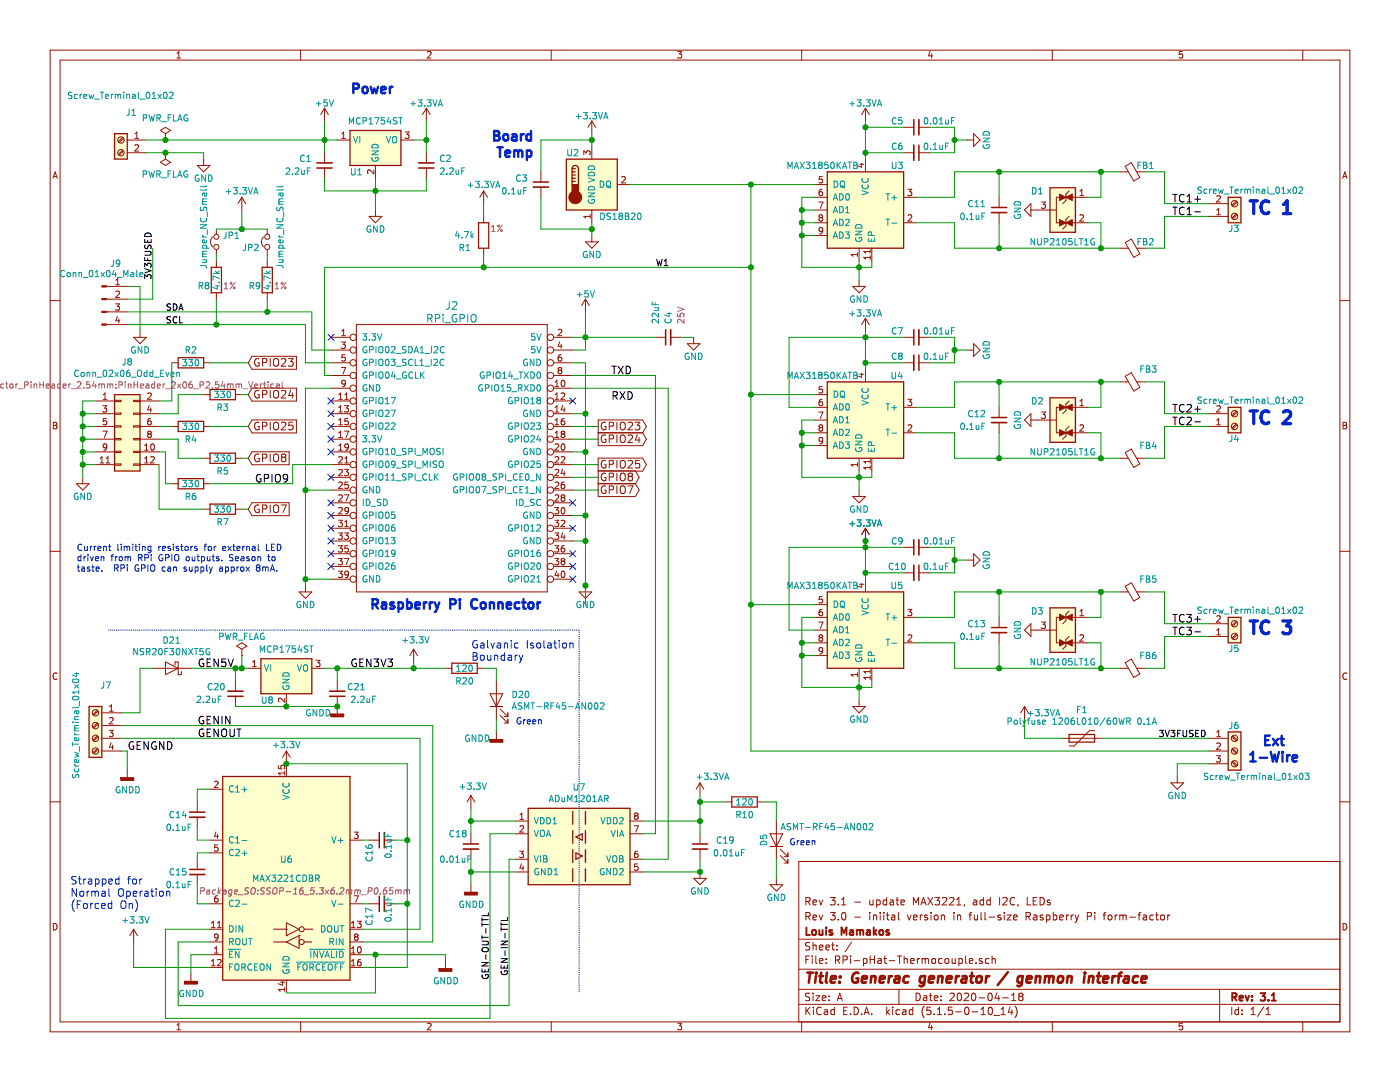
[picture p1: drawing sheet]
<svg xmlns="http://www.w3.org/2000/svg" width="279mm" height="216mm" viewBox="0 0 279 216" stroke-linecap="round" stroke-linejoin="round" font-family="sans-serif">
<path d="M0 0h279.4v215.9h-279.4z" fill-rule="evenodd" fill="#fff" stroke="#fff" stroke-width=".2"/>
<g fill="none" stroke="#981200" stroke-width=".2">
<path d="M10 10h259.4v195.9h-259.4zM12 12h255.4v191.9h-255.4zM35.3 11.6h.7M35.3 10.6l.4-.3v1.3M60 10v2M85.3 10.4l.5-.1 .2 .3-.8 1h.8M110 10v2M135.3 10.3h.7l-.4 .5 .4 .1v.6l-.2 .1-.5-.1M160 10v2M185.6 10.2l-.3 1h.8M185.9 10.7v.9M210 10v2"/>
<path d="M236 10.3h-.6l-.1 .6 .2-.1h.4l.1 .7-.2 .1-.5-.1M260 10v2M10.6 35.6l.4-1.3 .4 1.3M10.7 35.2h.6M24.5 30l-.9 .8M24.5 27.4l-.9 .9M24.7 30.1l-.9 .9M24.7 27.6l-.9 .8M25.4 30.5h3.8M25.4 27.9h3.8M26.9 27.6h.8M26.9 26.7l.4-.4v1.3"/>
<path d="M26.9 29l.5-.1 .3 .3-.8 .9h.8M32 26l1-.6 1 .6-1 .7zM32 32.4l1-.7 1 .7-1 .6zM33 27.9h.1M33 30.5h.1M33 26.7v1.2M33 30.5v1.2M39.4 33h2.5l-1.3 1.3zM40.6 31.7v1.3M48.3 39.4l.7 1.2M48.3 39.4v2.5M48.3 39.4l-.8 1.2"/>
<path d="M64.8 21.6v2.5M64.8 30.5v2M64.8 33.5v2.1M64.8 21.6l-.8 1.3M64.8 21.6l.7 1.3M67.3 27.9h2.5M68.2 26.7l.4-.4v1.3M68.2 27.6h.7M74.6 33.9v.8l-.9-.8-.4 .3 .2 .4M74.9 33v2.6M80 27.9h2.5M80.8 26.3h.8l-.4 .5 .4 .1v.5l-.2 .2-.6-.1"/>
<path d="M85.1 21.6l.8 1.3M85.1 21.6v2.5M85.1 30.5v2M85.1 33.5v2.1M85.1 21.6l-.8 1.3M96.5 38.1v2.5M96.5 38.1l-.7 1.3M96.5 38.1l.8 1.3M107.9 34.3v2M107.9 37.3v2.1M116.5 30.9v-.8l.5 .4 .1-.3 .5-.1 .2 .3-.1 .5M118.1 24.1v2.6"/>
<path d="M118.1 29.2v2.5M118.1 24.1l.8 1.3M118.1 24.1l-.8 1.3M123.2 36.8h2.5M124.1 35.4l.5-.2 .2 .4-.8 .9h.8M162.6 39.4h2.5M162.6 36.8h2.5M164.1 37.8h-.3a.79 .79 0 0 0-.1 1.2h.4l.1-.5-.3-.2h-.2l-.3 .2M164.1 35.2h-.6l-.1 .6 .5-.1 .3 .3v.3l-.3 .2-.5-.1M171.6 32.8h.8M172 32.6v.8l-.9-.3M172.7 21.6v2.5"/>
<path d="M172.7 31.7v2.6M172.7 21.6l.8 1.3M172.7 21.6l-.7 1.3M180.3 30.5h2.1M180.3 39.4h2.6M180.3 25.4h2.1M181.2 37.8h.8l-.5 .5 .4 .1 .1 .4-.3 .2-.5-.1M183.4 30.5h2M183.4 25.4h2M193 27.9h1.3M194.3 26.7l1.3 1.2-1.3 1.3zM199.4 39.4v2"/>
<path d="M212.1 39.4h-1.3v5h1.3M212.7 39.4h4.5M213.4 38.1l-.7 .6v1.3l-.6 .6M215.5 39h.8M215.5 38.1l.4-.3v1.2M223.5 34.3h1.7M224.6 33.2l1.2-.7 1.7 2.9-1.2 .7zM226.8 34.3h1.8M242.8 39.2l.5-.2 .3 .4-.8 .9h.8M268 35.6l.4-1.3 .4 1.3M268.1 35.2h.6M10 60h2"/>
<path d="M21.2 57.1h4.2M21.2 59.7h4.2M23.1 56.8h.8M23.1 55.9l.4-.4v1.3M23.1 58.2l.5-.1 .3 .3-.8 1h.8M42.4 47.3a1.42 1.42 0 0 0 0 2M43.2 45.7v1M43.2 49.8v1M43.2 52.1v1.2M43.2 58.4v1.3M52.6 47.3a1.42 1.42 0 0 0 0 2M53.3 45.7v1"/>
<path d="M53.3 49.8v1M53.3 52.1v1.2M53.3 58.4v1.3M73.7 43.2h2.5l-1.3 1.2zM74.9 41.9v1.3M96.5 43.2v1.2M96.5 49.5v1.3M116.8 48.3h2.6l-1.3 1.2zM116.8 59.7v2.5M116.8 59.7l-.7 1.3M116.8 59.7l.8 1.3M117.8 42.8v.7"/>
<path d="M117.8 43.2h-1.3l.4 .3M118.1 41.9v2.5M118.1 47v1.3M162.6 44.4h2.5M162.6 41.9h2.5M162.6 47h2.5M163.4 40.3h.8l-.5 1.3M163.7 43.4l-.3-.2 .3-.4h.2l.3 .3-.3 .3M163.7 43.4l-.3 .2v.3l.3 .2h.4l.1-.2v-.3l-.3-.2M163.7 43.4h.2M164.2 45.9l-.3 .3-.3-.1-.2-.2 .1-.4 .4-.1 .3 .2-.2 .9-.4 .2M170.2 57.1h2.5l-1.3 1.3z"/>
<path d="M171.1 50.4v.8M171.1 50.8h-1.3l.4 .4M171.4 49.5v2.6M171.4 55.9v1.2M173.7 49.8v.7M173.7 51v.8M173.7 51.4h-1.3l.3 .4M173.7 50.2h-1.3l.3 .3M174 49.5v2.6M180.3 44.4h2.6M181.2 43l.5-.2 .3 .4-.8 .9h.8M199.4 42.4v2"/>
<path d="M204.5 41.9l1.2-1.3v2.6zM205.7 41.9h5.1M207.8 40.3h.8l-.4 .5 .4 .1v.5l-.2 .2-.6-.1M212.7 44.4h4.5M213.4 43.2l-.7 .6v1.3l-.6 .6M215.5 43l.5-.2 .3 .4-.8 .9h.8M223.5 49.5h1.7M224.6 48.4l1.2-.7 1.7 2.9-1.2 .8zM226.8 49.5h1.8M241.3 43.2h3.8M241.3 40.6h3.8M242.8 42.8h.8"/>
<path d="M242.8 41.9l.4-.3v1.2M246.7 40.1l-.9 .9M246.7 42.7l-.9 .8M246.9 40.3l-.9 .8M246.9 42.8l-.9 .9M267.4 60h2M20.6 79.7h.7M20.6 78.8l.4-.4v1.3M21.2 64.8h4.2M21.2 62.2h4.2M22.9 79.9h1.2v.2h-1.2zM23.1 60.6h.8l-.5 .5 .4 .1 .1 .5-.3 .2-.5-.1"/>
<path d="M23.4 63.1l-.3 .9h.8M23.7 63.6v.8M26.7 79.9h1.2v.2h-1.2zM26.7 67.3h2.5l-1.3 1.3zM27.9 66v1.3M29.5 78.5l.4-.1 .3 .4-.8 .9h.8M34.3 72.4h1.3M40.6 72.4h1.3M40.6 78.7h1.3M47 78.7h1.3M50.3 77.4h8.9v2.6h-8.9l-.8-1.3zM50.3 71.1h8.9v2.6h-8.9l-.8-1.3z"/>
<path d="M51.7 71.6a.71 .71 0 0 0-.9 .7 .71 .71 0 0 0 .9 .7v-.6h-.2M51.7 78a.71 .71 0 0 0-.9 .7 .71 .71 0 0 0 .9 .6v-.5h-.2M52.4 72.3h.7l.2-.2-.1-.4-.8-.1v1.5M52.4 78.7l.7-.1 .2-.2-.1-.4-.8-.1v1.5M53.9 71.6v1.5M53.9 77.9v1.5M54.6 71.8a.53 .53 0 0 1 .6-.2 .53 .53 0 0 1 .4 .5v.5a.51 .51 0 0 1-.5 .5 .51 .51 0 0 1-.5-.5zM54.6 78.1a.53 .53 0 0 1 .6-.2 .53 .53 0 0 1 .4 .5v.5a.51 .51 0 0 1-.5 .5 .51 .51 0 0 1-.5-.5zM56.2 71.7l.5-.1 .3 .1v.3l-.9 1.1h.9M56.2 78l.5-.1 .3 .1v.3l-.9 1.1h.9M57.6 71.6h.9l-.5 .5 .4 .2v.6l-.2 .2h-.4l-.2-.2M58 77.8l-.4 1.1h1"/>
<path d="M58.3 78.4v1M66 72.4h3.8M66 69.8h3.8M66 67.3h3.8M66 77.5h3.8M66 74.9h3.8M67.6 79.7h.7M67.6 78.8l.4-.4v1.3M68.1 68.2h.8l-.4 .5 .4 .2v.4l-.2 .2-.6-.1M68.1 73.3h.9l-.5 1.3M68.2 67h.7M68.2 66.1l.4-.4v1.3"/>
<path d="M68.8 79.7h.7M68.8 78.8l.4-.4v1.3M68.9 70.8h-.6l-.1 .6 .5-.1 .2 .2v.3l-.2 .3-.5-.2M68.9 76.4l-.2 .3-.4-.1-.1-.2 .1-.4 .4-.1 .2 .2-.1 .9-.5 .1M71.1 64.8h38.1v53.3h-38.1zM110.5 72.4h3.8M110.5 69.8h3.8M110.5 67.3h3.8M110.5 77.5h3.8M110.5 74.9h3.8M110.8 79.7h.7M110.8 77.1h.7"/>
<path d="M110.8 76.2l.4-.3v1.2M110.8 78.8l.4-.4v1.3M111.4 65.8l.5-.1 .2 .4-.8 .9h.8M111.6 73.9l-.2-.3 .2-.3h.3l.2 .3-.2 .3M111.6 73.9l-.2 .2v.3l.2 .2 .4-.1 .1-.1v-.3l-.2-.2M111.6 73.9h.3M111.7 68.2l-.3 .9h.8M112 78.5l.5-.1 .2 .4-.8 .9h.8M112 70.8h-.2a.79 .79 0 0 0-.2 1.3l.4-.1 .1-.5-.2-.2h-.3l-.2 .2M112 68.7v.8M112.1 76l.2-.1a.67 .67 0 0 1 .4 .6 .67 .67 0 0 1-.4 .6l-.3-.4zM130.8 67.3h2"/>
<path d="M133.9 67.3h2M137.2 68.6h2.5l-1.3 1.2zM138.4 67.3v1.3M162.6 78.7h2.5M164.1 79.7h-.3a.79 .79 0 0 0-.1 1.2h.4l.1-.5-.3-.2h-.2l-.3 .2M164.1 77.1h-.6l-.1 .6 .5-.1 .3 .3v.3l-.3 .2-.5-.1M171.6 74.7h.8M172 74.5v.8l-.9-.3M172.7 63.5v2.5M172.7 73.7v2.5M172.7 63.5l.8 1.3M172.7 63.5l-.7 1.3"/>
<path d="M180.3 72.4h2.1M180.3 67.3h2.1M181.2 79.7h.8l-.5 .5 .4 .1 .1 .4-.3 .2-.5-.1M183.4 72.4h2M183.4 67.3h2M193 69.8h1.3M194.3 68.6l1.3 1.2-1.3 1.3zM223.5 76.2h1.7M224.6 75.1l1.2-.7 1.7 2.9-1.2 .7zM226.8 76.2h1.8M10.6 84.3h.5l.2 .2-.2 .4 .3 .2-.2 .5h-.6zM10.6 84.9h.5"/>
<path d="M15.2 96.5h2.6l-1.3 1.3zM16.5 95.2v1.3M19 92.7h3.9M19 85.1h3.9M19 80h3.9M19 82.5h3.9M19 87.6h3.9M19 90.2h3.9M20 92.4h.7M20 91.5l.3-.4v1.3M20.5 86h.9l-.6 1.3M20.5 80.9h.8l-.4 .5 .3 .2 .1 .4-.2 .2-.6-.1"/>
<path d="M21.2 92.4h.7M21.2 91.5l.3-.4v1.3M21.2 83.5h-.5l-.1 .6 .5-.1 .2 .2v.3l-.2 .3-.5-.2M21.3 89.1l-.2 .3-.4-.1-.1-.2 .1-.4 .4-.1 .2 .2-.2 .9-.4 .1M22.9 82.4h1.2v.3h-1.2zM22.9 85h1.2v.2h-1.2zM22.9 87.5h1.2v.3h-1.2zM22.9 90h1.2v.3h-1.2zM22.9 92.6h1.2v.2h-1.2zM26.7 82.4h1.2v.3h-1.2zM26.7 85h1.2v.2h-1.2zM26.7 87.5h1.2v.3h-1.2z"/>
<path d="M26.7 90h1.2v.3h-1.2zM26.7 92.6h1.2v.2h-1.2zM27.9 92.7h3.8M27.9 85.1h3.8M27.9 80h3.8M27.9 82.5h3.8M27.9 87.6h3.8M27.9 90.2h3.8M28.9 89.8h.7M28.9 92.4h.7M28.9 88.9l.3-.3v1.2M28.9 91.5l.3-.4v1.3"/>
<path d="M29.7 86.6l-.2-.3 .2-.3h.2l.3 .3-.3 .3M29.7 86.6l-.2 .2v.3l.2 .2 .4-.1 .1-.1v-.3l-.3-.2M29.7 86.6h.2M29.8 80.9l-.3 .9h.8M30.1 83.5h-.3a.79 .79 0 0 0-.1 1.3l.4-.1 .1-.5-.3-.2h-.2l-.2 .2M30.1 91.2l.5-.1 .2 .4-.8 .9h.8M30.1 81.4v.8M30.2 88.7l.2-.1a.67 .67 0 0 1 .4 .6 .67 .67 0 0 1-.4 .6l-.3-.4zM34.3 96.5h1.3M34.3 85.1h1.3M40.6 96.5h1.3M40.6 91.4h1.3"/>
<path d="M40.6 85.1h1.3M47 91.4h1.3M50.3 83.8h8.9v2.6h-8.9l-.8-1.3zM50.3 90.1h7.4v2.6h-7.4l-.8-1.3zM51.7 84.3a.71 .71 0 0 0-.9 .7 .71 .71 0 0 0 .9 .7v-.6h-.2M51.7 90.7a.71 .71 0 0 0-.9 .7 .71 .71 0 0 0 .9 .6v-.5h-.2M52.4 85h.7l.2-.2-.1-.4-.8-.1v1.5M52.4 91.4l.7-.1 .2-.2-.1-.4-.8-.1v1.5M53.9 84.3v1.5M53.9 90.6v1.5M54.6 84.5a.53 .53 0 0 1 .6-.2 .53 .53 0 0 1 .4 .5v.5a.51 .51 0 0 1-.5 .5 .51 .51 0 0 1-.5-.5zM54.6 90.8a.53 .53 0 0 1 .6-.2 .53 .53 0 0 1 .4 .5v.5a.51 .51 0 0 1-.5 .5 .51 .51 0 0 1-.5-.5z"/>
<path d="M56.2 84.4l.5-.1 .3 .1v.3l-.9 1.1h.9M56.5 91.2l-.3 .3v.5l.3 .1 .4-.1 .1-.2v-.4l-.3-.2M56.5 91.2l-.3-.2 .3-.4h.2l.3 .3-.3 .3M56.5 91.2h.2M58.4 84.3h-.7l-.1 .7 .2-.2 .5 .1 .2 .2-.1 .5-.2 .2-.6-.2M66 92.7h3.8M66 85.1h3.8M66 80h3.8M66 82.5h3.8M66 87.6h3.8M66 90.2h3.8M66 95.2h3.8"/>
<path d="M66 97.8h3.8M67.6 84.8h.7M67.6 82.2h.7M67.6 87.3h.7M67.6 81.3l.4-.4v1.3M67.6 83.8l.4-.3v1.3M67.6 86.4l.4-.4v1.3M67.6 88.9l.4-.3v1.2M67.6 89.8h.7M67.6 91.2l.5-.1 .2 .4-.8 .9h.8M67.6 93.8l.5-.2 .2 .4-.8 .9h.8M67.6 96.3l.5-.1 .2 .3-.8 1h.8"/>
<path d="M67.6 98.9l.5-.2 .2 .4-.8 .9h.8M68.8 86h.8l-.5 1.3M68.8 80.9h.7l-.4 .5 .4 .2v.4l-.2 .2-.5-.1M68.8 93.6h.7l-.4 .5 .4 .2v.4l-.2 .2-.5-.1M68.8 98.7h.8l-.5 1.3M68.8 91.5l.4-.4v1.3M68.8 92.4h.7M69.5 83.5h-.6l-.1 .6 .5-.1 .2 .2v.3l-.2 .3-.5-.2M69.5 96.2h-.6l-.1 .6 .5-.1 .2 .2v.3l-.2 .3-.5-.2M69.5 89.1l-.2 .3-.4-.1-.1-.2 .1-.5h.4l.2 .1a.84 .84 0 0 1-.3 1.1h-.3M110.5 92.7h3.8M110.5 85.1h3.8"/>
<path d="M110.5 80h3.8M110.5 82.5h3.8M110.5 87.6h3.8M110.5 90.2h3.8M110.5 95.2h3.8M110.5 97.8h3.8M110.8 84.8h.7M110.8 82.2h.7M110.8 88.7l.5-.1 .2 .3-.8 .9h.8M110.8 87.3h.7M110.8 81.3l.4-.4v1.3M110.8 83.8l.4-.3v1.3"/>
<path d="M110.8 86.4l.4-.4v1.3M110.8 91.2l.5-.1 .2 .4-.8 .9h.8M110.8 93.8l.5-.2 .2 .4-.8 .9h.8M110.8 96.3l.5-.1 .2 .3-.8 1h.8M110.8 98.9l.5-.2 .2 .4-.8 .9h.8M112 91.2l.5-.1 .2 .4-.8 .9h.8M112.1 88.7l.2-.1a.67 .67 0 0 1 .4 .6 .67 .67 0 0 1-.4 .6l-.3-.4zM112.2 86.6l-.2-.3 .2-.3h.3l.2 .3-.2 .3M112.2 86.6l-.2 .2v.4l.2 .1 .4-.1 .1-.1v-.3l-.2-.2M112.2 99.3l-.2-.3 .2-.3h.3l.2 .3-.2 .3M112.2 99.3l-.2 .2v.4l.2 .1 .4-.1 .1-.1v-.3l-.2-.2M112.2 86.6h.3"/>
<path d="M112.2 99.3h.3M112.3 80.9l-.3 .9h.8M112.3 93.6l-.3 .9h.8M112.6 83.5l-.4 .1-.2 .4v.6l.6 .1 .1-.2-.1-.5h-.4l-.2 .2M112.6 96.2l-.4 .1-.2 .4v.6l.6 .1 .1-.2-.1-.5h-.4l-.2 .2M112.6 81.4v.8M112.6 94.1v.8M119.4 86.3h8.8l.8 1.3-.8 1.3h-8.8v-5.1h8.8l.8 1.3-.8 1.3h-8.8M119.4 94h7.4l.8 1.2-.8 1.3h-7.4M119.4 94h8.8l.8-1.3-.8-1.3h-8.8v7.7h7.4l.8-1.3-.8-1.3h-7.4M120.9 84.3a.71 .71 0 0 0-.9 .7 .71 .71 0 0 0 .9 .7v-.6h-.3M120.9 86.9a.71 .71 0 0 0-.9 .7 .71 .71 0 0 0 .9 .6v-.5h-.3"/>
<path d="M120.9 91.9a.71 .71 0 0 0-.9 .7 .71 .71 0 0 0 .9 .7v-.6h-.3M120.9 94.5a.71 .71 0 0 0-.9 .7 .71 .71 0 0 0 .9 .7v-.6h-.3M120.9 97a.71 .71 0 0 0-.9 .7 .71 .71 0 0 0 .9 .7v-.6h-.3M121.6 85h.7l.2-.2-.1-.4-.8-.1v1.5M121.6 92.7l.7-.1 .2-.2-.1-.4-.8-.1v1.5M121.6 87.6l.7-.1 .2-.2-.1-.4-.8-.1v1.5M121.6 95.2l.7-.1 .2-.2-.1-.4-.8-.1v1.5M121.6 97.7h.7l.2-.2-.1-.4-.8-.1v1.5M123.1 84.3v1.5M123.1 86.8v1.5M123.1 91.9v1.5M123.1 94.4v1.5"/>
<path d="M123.1 97v1.5M123.8 84.5a.53 .53 0 0 1 .6-.2 .53 .53 0 0 1 .4 .5v.5a.51 .51 0 0 1-.5 .5 .51 .51 0 0 1-.5-.5zM123.8 92.1a.53 .53 0 0 1 .6-.2 .53 .53 0 0 1 .4 .5v.5a.51 .51 0 0 1-.5 .5 .51 .51 0 0 1-.5-.5zM123.8 87a.53 .53 0 0 1 .6-.2 .53 .53 0 0 1 .4 .5v.5a.51 .51 0 0 1-.5 .5 .51 .51 0 0 1-.5-.5zM123.8 94.6a.53 .53 0 0 1 .6-.2 .53 .53 0 0 1 .4 .5v.5a.51 .51 0 0 1-.5 .6 .51 .51 0 0 1-.5-.6zM123.8 97.2a.53 .53 0 0 1 .6-.2 .53 .53 0 0 1 .4 .5v.5a.51 .51 0 0 1-.5 .5 .51 .51 0 0 1-.5-.5zM125.3 97h1l-.6 1.5M125.3 84.4l.6-.1 .3 .1v.3l-.9 1.1h.9M125.3 86.9l.6-.1 .3 .1v.3l-.9 1.1h.9M125.3 92l.6-.1 .3 .1v.3l-.9 1.1h.9M125.7 95l-.4-.2 .4-.4h.2l.3 .3-.3 .3M125.7 95l-.4 .4 .1 .4 .3 .1h.4l.1-.3v-.4l-.3-.2"/>
<path d="M125.7 95h.2M126.7 84.3h1l-.5 .5 .4 .2v.6l-.2 .2h-.5l-.2-.2M127.2 86.7l-.4 1.1h1M127.5 87.3v1M127.6 91.9h-.7l-.1 .7 .2-.1h.5l.2 .2-.1 .5-.2 .2-.6-.2M162.6 86.4h2.5M162.6 81.3h2.5M162.6 83.8h2.5M162.6 88.9h2.5M163.4 82.2h.8l-.5 1.3M163.7 85.3l-.3-.2 .3-.3h.2l.3 .2-.3 .3M163.7 85.3l-.3 .2v.3l.3 .2h.4l.1-.2v-.3l-.3-.2"/>
<path d="M163.7 85.3h.2M164.2 87.9l-.3 .2-.3-.1-.2-.1 .1-.5 .4-.1 .3 .3-.2 .8-.4 .2M170.2 99.1h2.5l-1.3 1.2zM171.1 92.3v.8M171.1 92.7h-1.3l.4 .4M171.4 91.4v2.6M171.4 97.8v1.3M173.7 91.7v.8M173.7 92.9v.8M173.7 93.3h-1.3l.3 .4M173.7 92.1h-1.3l.3 .4M174 91.4v2.6"/>
<path d="M180.3 86.4h2.6M180.3 81.3h2.6M181.2 84.9l.5-.1 .3 .3-.8 .9h.8M199.4 81.3v2M199.4 84.3v2.1M205.7 83.8h5.1M205.7 82.5v2.6l-1.2-1.3zM207.8 82.2h.8l-.4 .5 .4 .1v.5l-.2 .2-.6-.1M212.1 81.3h-1.3v5.1h1.3M212.7 86.4h4.5M212.7 81.3h4.5M213.4 80l-.7 .6v1.3l-.6 .6"/>
<path d="M213.4 85.1l-.7 .6v1.3l-.6 .6M215.5 84.9l.5-.1 .3 .3-.8 .9h.8M215.5 80.9h.8M215.5 80l.4-.3v1.2M223.5 91.4h1.7M224.6 90.3l1.2-.7 1.7 3-1.2 .7zM226.8 91.4h1.8M241.3 85.1h3.8M241.3 82.5h3.8M242.8 84.8h.8M242.8 81.1l.5-.2 .3 .4-.8 .9h.8M242.8 83.8l.4-.3v1.3"/>
<path d="M246.7 82l-.9 .9M246.7 84.6l-.9 .8M246.9 82.2l-.9 .9M246.9 84.8l-.9 .8M268 84.3h.5l.2 .2-.2 .4 .3 .2-.2 .5h-.6zM268 84.9h.5M10 110h2M40.6 101.6h1.3M47 101.6h1.3M50.3 100.3h7.4v2.6h-7.4l-.8-1.3zM51.7 100.8a.71 .71 0 0 0-.9 .7 .71 .71 0 0 0 .9 .7v-.6h-.2M52.4 101.5h.7l.2-.2-.1-.4-.8-.1v1.5"/>
<path d="M53.9 100.8v1.5M54.6 101a.53 .53 0 0 1 .6-.2 .53 .53 0 0 1 .4 .5v.5a.51 .51 0 0 1-.5 .5 .51 .51 0 0 1-.5-.5zM56.1 100.8h1l-.6 1.5M59.7 118.1h2.5l-1.2 1.3zM61 116.8v1.3M66 100.3h3.8M66 102.9h3.8M66 105.4h3.8M66 107.9h3.8M66 110.5h3.8M66 113h3.8M66 115.6h3.8"/>
<path d="M67.5 108.9h.8l-.4 .5 .4 .1v.5l-.2 .2-.6-.2M67.5 103.8h.8l-.4 .5 .4 .1v.6l-.2 .1-.6-.1M67.5 106.3h.8l-.4 .5 .4 .2v.5l-.2 .1-.6-.1M67.5 111.4h.8l-.4 .5 .4 .1v.6l-.2 .1-.6-.1M67.5 114h.8l-.4 .5 .4 .1v.5l-.2 .1-.6-.1M67.6 101.4l.5-.1 .2 .3-.8 .9h.8M68.8 106.3h.7l-.4 .5 .4 .2v.4l-.2 .2-.5-.1M68.8 111.4h.8l-.5 1.3M68.8 104.2l.4-.4v1.3M68.8 105.1h.7M69.5 108.9h-.6l-.1 .6 .5-.1 .2 .2v.3l-.2 .3-.5-.2M69.5 101.8l-.2 .3-.4-.1-.1-.2 .1-.5h.4l.2 .1a.84 .84 0 0 1-.3 1.1h-.3"/>
<path d="M69.5 114.5l-.2 .3-.4-.1-.1-.2 .1-.5h.4l.2 .1a.84 .84 0 0 1-.3 1.1h-.3M110.5 100.3h3.8M110.5 102.9h3.8M110.5 105.4h3.8M110.5 107.9h3.8M110.5 110.5h3.8M110.5 113h3.8M110.5 115.6h3.8M110.7 101.3h.8l-.4 .5 .4 .1v.5l-.2 .1-.6-.1M110.7 103.8h.8l-.4 .5 .4 .1v.6l-.2 .1-.6-.1M110.7 106.3h.8l-.4 .5 .4 .2v.5l-.2 .1-.6-.1M110.7 108.9h.8l-.4 .5 .4 .1v.5l-.2 .2-.6-.2"/>
<path d="M110.7 111.4h.8l-.4 .5 .4 .1v.6l-.2 .1-.6-.1M111.1 113.9l-.3 .9h.8M111.4 114.4v.8M112 103.9l.5-.1 .2 .4-.8 .9h.8M112.1 101.4l.2-.1a.67 .67 0 0 1 .4 .6 .67 .67 0 0 1-.4 .6l-.3-.4zM112.1 114.1l.2-.1a.67 .67 0 0 1 .4 .6 .67 .67 0 0 1-.4 .6l-.3-.4zM112.2 112l-.2-.3 .2-.3h.3l.2 .3-.2 .3M112.2 112l-.2 .2v.4l.2 .1 .4-.1 .1-.1v-.3l-.2-.2M112.2 112h.3M112.3 106.3l-.3 .9h.8M112.6 108.9l-.4 .1-.2 .4v.6l.6 .1 .1-.2-.1-.5h-.4l-.2 .2M112.6 106.8v.8"/>
<path d="M115.6 118.1h2.5l-1.3 1.3zM116.8 116.8v1.3M164.1 119h-.6l-.1 .7 .5-.2 .3 .3v.3l-.3 .2-.5-.1M171.6 116.6h.8M172 116.4v.8l-.9-.3M172.7 105.4v2.5M172.7 115.6v2.5M172.7 105.4l.8 1.3M172.7 105.4l-.7 1.3M180.3 114.3h2.1M180.3 109.2h2.1M183.4 114.3h2"/>
<path d="M183.4 109.2h2M193 111.8h1.3M194.3 110.5l1.3 1.3-1.3 1.2zM223.5 118.1h1.7M224.6 117l1.2-.7 1.7 2.9-1.2 .7zM226.8 118.1h1.8M267.4 110h2M11.4 134.4a.62 .62 0 0 0-.9 .4 .62 .62 0 0 0 .7 .8l.2-.1M30.5 133.3h7.6M33 132.1l2.6 1.2-2.6 1.3zM34.9 132.7v-.6h.7v2.5h.6v-.6M47 135.9v2"/>
<path d="M47 138.9v2.1M47.2 128.9l1.1-.6 1 .6-1 .6zM48.3 130.8h.1M48.3 129.5v1.3M49.5 133.3h2.6M50.4 133h.8M50.4 132.1l.4-.4v1.3M56.8 139.3v.8l-.9-.8-.4 .3 .2 .5M57.1 138.4v2.6M62.2 133.3h2.6M63.1 131.7h.8l-.5 .5 .4 .2 .1 .4-.3 .2-.5-.1M67.3 135.9v2"/>
<path d="M67.3 138.9v3.6M82.5 129.5l-.7 1.3M82.5 129.5v2.6M82.5 129.5l.8 1.3M88.9 133.3h1.3M95.2 133.3h1.3M97.8 138.4h2.5l-1.2 2.6zM99.1 135.9v7.6M162.6 128.3h2.5M162.6 123.2h2.5M162.6 120.6h2.5M162.6 125.7h2.5"/>
<path d="M162.6 130.8h2.5M163.4 124.1h.8l-.5 1.3M163.7 127.2l-.3-.2 .3-.3h.2l.3 .2-.3 .3M163.7 127.2l-.3 .3v.2l.3 .2h.4l.1-.2v-.2l-.3-.3M163.7 127.2h.2M164.1 121.6h-.3a.79 .79 0 0 0-.1 1.3l.4-.1 .1-.5-.3-.2h-.2l-.3 .2M164.2 129.8l-.3 .2-.3-.1-.2-.1 .1-.5 .4-.1 .3 .3-.2 .9-.4 .1M171.1 134.2v.8M171.1 134.6h-1.3l.4 .4M171.4 133.3v2.6M171.4 139.7v1.3M173.7 133.6v.8"/>
<path d="M173.7 134.8v.8M173.7 135.2h-1.3l.3 .4M173.7 134h-1.3l.3 .4M174 133.3v2.6M180.3 128.3h2.6M180.3 123.2h2.6M181.2 121.6h.8l-.5 .5 .4 .1 .1 .4-.3 .3-.5-.2M181.2 126.8l.5-.1 .3 .3-.8 .9h.8M199.4 123.2v2M199.4 126.2v2.1M204.5 125.7l1.2-1.2v2.5zM205.7 125.7h5.1"/>
<path d="M207.8 124.1h.8l-.4 .5 .4 .1v.5l-.2 .2-.6-.1M212.1 123.2h-1.3v5.1h1.3M212.7 128.3h4.5M212.7 123.2h4.5M213.4 121.9l-.7 .7v1.2l-.6 .7M213.4 127l-.7 .6v1.3l-.6 .6M215.5 126.8l.5-.1 .3 .3-.8 .9h.8M215.5 122.9h.8M215.5 121.9l.4-.3v1.3M223.5 133.3h1.7M224.6 132.2l1.2-.7 1.7 3-1.2 .7zM226.8 133.3h1.8"/>
<path d="M241.3 127h3.8M241.3 124.5h3.8M242.8 123l.5-.1 .3 .3-.8 .9h.8M242.8 126.7h.8M242.8 125.8l.4-.4v1.3M246.7 124l-.9 .8M246.7 126.5l-.9 .8M246.9 124.1l-.9 .9M246.9 126.7l-.9 .8M268.8 134.4a.62 .62 0 0 0-.9 .4 .62 .62 0 0 0 .7 .8l.2-.1M10 160h2M19.4 149.4l-.9 .8"/>
<path d="M19.4 146.8l-.9 .9M19.4 144.3l-.9 .8M19.4 141.7l-.9 .9M19.6 149.5l-.9 .9M19.6 147l-.9 .8M19.6 144.4l-.9 .9M19.6 141.9l-.9 .8M20.3 147.3h3.8M20.3 142.2h3.8M20.3 144.8h3.8M20.3 149.9h3.8M21.8 145.7h.8l-.5 .5 .4 .1 .1 .5-.3 .2-.5-.1"/>
<path d="M21.8 141.9h.8M21.8 141l.4-.4v1.3M21.8 143.3l.5-.1 .3 .3-.8 .9h.8M22.1 148.2l-.3 .9h.8M22.5 148.7v.8M25.4 153.7v1.5M41.9 157.5h2.5M42.8 156l.5-.1 .2 .3-.8 .9h.8M55.5 152.8v.6h.7l-.2-.5 .3-.2h.3l.2 .2-.1 .5M56.8 153.9v.7M56.8 154.3h-1.3l.4 .3M57.1 149.9v5"/>
<path d="M57.1 149.9l-.7 1.2M57.1 149.9l.8 1.2M94 158.7v2.6M94 158.7l-.8 1.3M94 158.7l.7 1.3M97.8 141h2.5M99.1 146v1.6M99.8 142.7l1.5 1.6M99.8 141.5l1.5 1.5M100.6 144.3h.7M100.6 143h.7M101.3 142.2v.8"/>
<path d="M101.3 143.5v.8M139.7 156.2v2.5M139.7 156.2l.8 1.3M139.7 156.2l-.8 1.3M170.2 141h2.5l-1.3 1.2zM204.5 141l-.8 1.2M204.5 141v2.5M204.5 141l.7 1.2M212.1 147.3h7.6M218.4 145.8h-1l-3 3h-1M233.7 156.2h2.5l-1.3 1.3zM234.9 154.9v1.3"/>
<path d="M241.3 147.3h3.8M241.3 149.9h3.8M241.3 152.4h3.8M242.8 150.8h.8l-.5 .5 .4 .1 .1 .4-.3 .3-.5-.2M242.8 147h.8M242.8 146.1l.4-.4v1.3M242.8 148.4l.5-.1 .3 .3-.8 .9h.8M245.8 152.1l.9 .8M245.8 149.5l.9 .9M245.8 147l.9 .8M246 151.9l.9 .8M246 149.4l.9 .8"/>
<path d="M246 146.8l.9 .9M267.4 160h2M39.4 160v2.1M39.4 163.1v2M39.4 171.4v2.1M39.4 174.5v2M41.9 167.6h2.5M41.9 170.2h2.5M43.1 166l-.3 .9h.8M43.4 178.7h-.2a.79 .79 0 0 0-.1 1.3h.3l.1-.5-.2-.3h-.2l-.3 .3M43.4 166.5v.8M43.5 168.6h-.6l-.1 .6 .5-.1 .2 .2v.3l-.2 .2-.5-.1"/>
<path d="M69.8 167.6h2.6M70.7 166h.8l-.5 .5 .4 .1 .1 .5-.3 .2-.5-.1M70.7 178.7h.8l-.5 1.3M73.7 167.6h2M76.7 167.6h2M94 166.4v2M94 169.4v2M94 176.5v1.6M102.9 163.8h2.5M102.9 166.4h2.5M102.9 171.4h2.5M102.9 174h2.5"/>
<path d="M103.7 169.8h.8l-.4 .5 .3 .2 .1 .4-.3 .2-.5-.1M103.8 164.9l.4-.1 .3 .3-.8 .9h.8M103.8 163.5h.7M103.8 162.6l.3-.4v1.3M104.1 172.3l-.3 .9h.7M104.4 172.8v.9M125.7 163.8h2.6M125.7 166.4h2.6M125.7 171.4h2.6M125.7 174h2.6M126.6 164.8h.8l-.5 1.2M126.9 162.8l-.3 .2v.3l.3 .2 .3-.1 .2-.1v-.3l-.3-.2"/>
<path d="M126.9 162.8l-.3-.3 .3-.3h.2l.3 .3-.3 .3M126.9 162.8h.2M127.2 169.8h-.2a.79 .79 0 0 0-.1 1.3h.3l.2-.5-.3-.3h-.2l-.3 .3M127.3 172.4h-.6l-.1 .6 .5-.1 .3 .2v.3l-.3 .3-.5-.2M138.4 175.3h2.6l-1.3 1.2zM139.7 166.4v2M139.7 169.4v2M139.7 174v1.3M144.8 160h1.2M151.1 160h1.3M153.7 176.5h2.5l-1.3 1.3zM153.7 166.4h2.5l-1.3 2.5z"/>
<path d="M153.7 168.9h2.5M154.9 163.8v7.6M154.9 175.3v1.2M155.7 170.7l1.5 1.5M155.7 169.4l1.5 1.5M156.5 172.2h.7M156.5 170.9h.7M157.2 170.2v.7M157.2 171.4v.8M160.8 179.9l.7-.1 .2-.2-.2-.5h-.7v1.5M161.2 179.9l.5 .7M163.5 179.6l.3 1 .4-1"/>
<path d="M165.7 179.1h1l-.5 .6 .4 .1v.6l-.2 .2-.7-.2M168 179.5l.4-.4v1.5M173.6 179.6v.8a.39 .39 0 0 0 .6 0M174.2 179.6v1M175 179.6v1.5M175 179.7l.4-.1 .3 .3-.1 .5-.2 .2-.4-.1M177 179.1v1.5M177 179.7l-.5-.1-.3 .3 .1 .5 .2 .2 .5-.1M177.7 179.7h.5l.1 .9M178.3 179.9l-.5 .1-.2 .2 .2 .4 .5-.1M178.8 179.6h.6M179 179.1v1.3l.4 .2"/>
<path d="M185.2 179.1l1 1.5M186.2 179.1l-1 1.5M186.6 179.1h.9l-.5 .6 .5 .1v.6l-.3 .2-.6-.2M188.1 179.2l.5-.1 .4 .4-1 1.1h1M189.5 179.2l.6-.1 .3 .4-1 1.1h1M190.9 179.5l.5-.4v1.5M194.3 179.7h.6v.9M194.9 179.9l-.5 .1-.2 .2 .2 .4 .5-.1M196.3 179.7l-.4-.1-.3 .3 .1 .6h.6M196.3 179.1v1.5M197.6 179.7l-.4-.1-.3 .3 .1 .5 .2 .2 .4-.1M197.6 179.1v1.5"/>
<path d="M199.5 179.1v1.5M200.2 179.2l.5-.1 .2 .1 .1 .3-.9 1.1h.9M202.5 179.2a.59 .59 0 0 0-.8 0 .59 .59 0 0 0-.1 .7 .56 .56 0 0 0 .3 .6 .56 .56 0 0 0 .6-.1M205 179.1v1.5h.7M206.2 179.8h.5M206.9 179.1h-.7v1.5h.7M207.6 179.1a.76 .76 0 0 1 .8 .7 .76 .76 0 0 1-.8 .8zM209.5 179.7l-.3-.1-.2 .2 .1 .2 .4 .1v.4h-.5M267.4 171.9h-108v32M10.6 184.3a.65 .65 0 0 1 .8 .6 .65 .65 0 0 1-.8 .7zM26.7 185.4l-.8 1.3M26.7 185.4v2.6"/>
<path d="M26.7 185.4l.7 1.3M38.1 194.3v1.5M41.9 188h2.5M41.9 185.4h2.5M41.9 190.5h2.5M41.9 193h2.5M41.9 180.3h2.5M42.2 185.1h.7M42.2 184.2l.4-.4v1.3M42.2 191.8l.4-.4v1.3M42.2 192.7h.7M42.8 189.3l.4-.4v1.3"/>
<path d="M42.8 190.2h.7M43.4 185.1h.7M43.4 184.2l.4-.4v1.3M43.4 191.6l.5-.2 .2 .4-.7 .9h.7M43.5 186.9l-.2 .2h-.4l-.1-.2 .1-.4 .4-.1 .2 .2-.1 .9-.5 .1M54.6 188h2.5M54.6 185.4h2.5M56 196h.8M56.4 195.8v.8l-.9-.3M56.8 197.4h-1.3l.4 .4M56.8 197.1v.7M57.1 188h.1"/>
<path d="M57.1 185.4h.1M57.1 186.7h.1M57.1 184.1l2.6 1.3-2.6 1.3zM57.1 195.6v2.5M59.7 186.7h.1M59.7 186.7v2.5l-2.6-1.2M59.7 186.7l-2.6 1.3M60.7 188h1.3M60.7 185.4h1.5M62 188h.1M62.2 185.4h.1M69.8 188h2.6"/>
<path d="M69.8 185.4h2.6M69.8 190.5h2.6M69.8 193h2.6M69.8 180.3h2.6M70.1 190.2h.8M70.1 184.2l.4-.4v1.3M70.1 189.3l.4-.4v1.3M70.1 191.8l.4-.4v1.3M70.1 185.1h.8M70.1 192.7h.8M71 186.9l-.3-.2 .3-.3h.2l.3 .2-.3 .3M71 186.9l-.3 .2v.3l.3 .2h.3l.2-.2v-.3l-.3-.2"/>
<path d="M71 186.9h.2M71.3 183.8h.8l-.4 .5 .3 .1 .1 .5-.3 .2-.5-.1M71.5 189l.2-.1a.67 .67 0 0 1 .4 .6 .67 .67 0 0 1-.4 .7l-.4-.5zM72 191.4l-.5 .2-.2 .4 .1 .6 .6 .1 .1-.2-.1-.5-.4-.1-.3 .3M73.7 180.3h2M76.7 180.3h2M88.9 191.8v1.5M159.4 197.4h108M159.4 193.4h108M159.4 187.4h108M160.8 182.9l.7-.1 .2-.2-.2-.5h-.7v1.5M160.8 191.5h.5"/>
<path d="M161.2 182.9l.5 .7M161.5 190.8h-.7v1.5M161.6 198.2h-.6l-.2 .3 .1 .3 .6 .3v.4l-.2 .2-.5-.1M161.6 188.1h-.6l-.2 .2 .1 .4 .6 .3v.4l-.2 .2-.5-.1M162.1 190.8v.1M162.1 191.3v1M162.3 180.1l.7-.2-.1-.2-.4-.1-.2 .2v.7h.6M162.3 183.1l.7-.2-.1-.2-.4-.1-.2 .2v.7h.6M162.3 188.1v1.5M162.3 198.2v.1M162.3 198.7v1M162.3 188.7l.2-.1h.3l.1 1"/>
<path d="M162.8 198.7h.8l-.8 1h.8M162.8 190.8v1.2l.2 .3M163.5 182.6l.3 1 .4-1M163.5 191.8l.7-.2v-.3h-.4l-.3 .2 .1 .7h.6M163.5 189.1l.7-.2v-.3h-.4l-.3 .2 .1 .7h.6M164.1 199.2l.7-.2-.1-.2-.4-.1-.2 .2 .1 .7h.5M164.8 189.1l.7-.2v-.3h-.5l-.2 .2 .1 .7h.6M164.9 192.1v.2M164.9 191.3v.2M165.5 198.8v.1M165.5 199.5v.2M165.7 182.1h1l-.5 .6 .4 .1v.6l-.2 .2-.7-.2"/>
<path d="M166 188.6h.5M166.2 188.1v1.3l.3 .2M166.8 191.5h.7v-.6l-.2-.1h-.5v1.5M167 189.4v.2M167 188.6v.2M167.1 199.7l.5-1.5 .5 1.5M167.1 191.5l.5 .8M167.2 199.2h.8M167.3 183.4v.2M167.3 180.4v.2M168 180.6h.8M168.1 182.2l.2-.1a.86 .86 0 0 1 .2 1.5l-.5-.3z"/>
<path d="M168.2 191.5h.8v-.6l-.2-.1h-.6v1.5M169.7 190.8v.1M169.7 191.3v1M170 188l-1.3 1.9M170.5 191.7h1.1M170.6 183h1.1M170.6 180h1.1M172.3 191.3h.4l.3 .2-.1 .6-.2 .2-.4-.1M172.3 191.3v1.5M173.6 182.1v.1M173.6 182.6v1M173.7 191.5h.8"/>
<path d="M173.7 190.8v1.5M174.3 182.7h.1a.37 .37 0 0 1 .6 .1v.8M174.3 182.6v1M174.5 190.8v1.5M175.2 191.3h.6l.1 1M175.7 182.1v.1M175.7 182.6v1M175.9 191.6l-.5 .1-.2 .2 .2 .4 .5-.1M176.4 191.3h.6M176.4 182.1v.1M176.4 182.6v1M176.6 190.8v1.2l.4 .3"/>
<path d="M176.9 182.6h.5M177.1 182.1v1.3l.3 .2M177.4 191.7h1.2M178 182.7h.5l.1 .9M178.6 182.9l-.5 .1-.2 .2 .2 .4 .5-.1M179.1 190.8h.9M179.3 182.1v1.3l.2 .2M179.4 197.4v3M179.5 190.8v1.5M179.8 180.1l.7-.2-.1-.2-.4-.1-.2 .2 .1 .7h.5M180.4 191.4l.3-.1h.3l.1 1M180.4 190.8v1.5"/>
<path d="M181.1 182.6l.4 1 .3-1M181.7 191.8l.7-.2v-.3h-.5l-.2 .2 .1 .7h.6M182.3 183.1l.7-.2v-.2l-.5-.1-.2 .2 .1 .7h.6M182.3 180.6v-1.5l.5 1 .5-1v1.5M182.8 198.2a.75 .75 0 0 1 .9 .7 .75 .75 0 0 1-.9 .8zM183.1 191.3v1M183.5 191.3l-.4 .2M183.7 182.6v1M183.8 180.6l.5-1.5 .5 1.5M183.9 180.1h.8M184 191.3v1M184 191.4l.5-.1 .2 .2"/>
<path d="M184.1 182.6l-.4 .3M184.3 198.8h.6l.1 .9M184.7 191.5l.2-.2h.3l.1 1M184.7 191.5v.8M185 199l-.5 .1-.2 .2 .2 .4 .5-.1M185.1 182.7a.37 .37 0 0 0-.6 .1l.1 .2 .5 .1 .1 .2-.3 .3-.4-.1M185.5 198.7h.5M185.7 198.2v1.3l.3 .2M185.8 182.1v.1M185.8 182.6v1M186 191.4l.2-.1 .5 .1v.7l-.3 .2-.4-.2zM186.5 199.2l.7-.2-.1-.2-.4-.1-.2 .2v.7h.6"/>
<path d="M186.5 182.7l.2-.1 .4 .1v.7l-.2 .2-.4-.2zM187.8 199.5v.2M187.8 198.8v.1M187.9 182.7a.37 .37 0 0 1 .6 .1v.8M187.9 182.6v1M188 191.3h-.4l-.3 .2 .1 .6 .2 .2 .4-.1M188.6 191.4l.3-.1 .4 .1v.7l-.2 .2-.5-.2zM189.6 198.3l.6-.1 .2 .4-.9 1.1h.9M190 191.3l.1 .9 .3 .1 .3-.2M190.4 182.1v.1M190.4 182.6v1M190.7 191.3v1"/>
<path d="M190.9 180.6h.9M191.1 182.7l.2-.1 .3 .1 .1 .9M191.1 182.6v1M191.2 198.3l.3-.1a.94 .94 0 0 1 0 1.5l-.4-.3zM191.4 191.3h.4l.3 .2-.2 .7h-.5M191.4 191.3v1.5M192.5 198.3l.5-.1 .3 .4-.9 1.1h.9M192.5 180.5l-.1 .3M192.7 190.8v1.2l.2 .3M193.4 182.6h.5M193.4 191.8l.8-.2-.1-.3h-.5l-.2 .2 .1 .7h.6M193.9 182.1l-.3 .2v1.3"/>
<path d="M194.1 198.2h.1a.8 .8 0 0 1 .6 .7 .8 .8 0 0 1-.6 .8 1 1 0 0 1-.1-1.5zM194.4 182.6l.1 .9 .4 .1 .2-.2M194.8 192.1v.2M195.1 182.6v1M195.4 199.1h1.1M195.8 182.1v1.3l.2 .2M196 191.3a.37 .37 0 0 0-.6 .2l.1 .2 .5 .1 .1 .2-.2 .3-.5-.1M196.6 182.1v1.3l.2 .2M197.3 198.3l.2-.1a.8 .8 0 0 1 .5 .7 .8 .8 0 0 1-.5 .8l-.2-.2-.1-.4zM197.4 191.3h-.5l-.3 .2 .1 .6 .2 .2 .5-.1M197.4 183h1.1M198 191.4l.1-.1a.37 .37 0 0 1 .6 .2v.8"/>
<path d="M198 190.8v1.5M199 198.1l-.4 1.1h.9M199.3 198.7v1M199.7 182.7a.37 .37 0 0 0-.6 .1l.1 .2 .5 .1 .1 .2-.2 .3-.5-.1M200.1 199.1h1.1M200.4 182.1v.1M200.4 182.6v1M201 182.6h.8l-.8 1h.8M201.9 199.7h.8M201.9 198.6l.4-.4v1.5M202.3 183.1l.7-.2-.1-.2-.4-.1-.2 .2 .1 .7h.5M203.2 180.5l-.1 .3"/>
<path d="M203.6 198.8l-.3-.3 .3-.3h.3l.3 .3-.3 .3M203.6 198.8l-.3 .3 .1 .4 .2 .2h.3l.3-.3-.1-.4-.2-.2M203.6 198.8h.3M204.8 182.9l.7-.1 .1-.2v-.4l-.2-.1h-.6v1.5M205.1 182.9l.5 .7M206.3 182.7h.6v.9M206.9 182.9l-.5 .1-.2 .2 .2 .4 .5-.1M208.1 182.7l-.3-.1-.2 .2v.2l.5 .1v.4h-.5M208.8 182.7l.5-.1 .2 .3v.5l-.2 .2-.5-.1M208.8 182.6v1.5M210.2 182.7l.4-.1 .3 .3-.1 .5-.2 .2-.4-.1M210.2 182.1v1.5"/>
<path d="M211.5 183.1l.7-.2-.1-.2-.4-.1-.2 .2 .1 .7h.5M212.9 182.6v1M213.3 182.6l-.3 .1-.1 .2M213.8 182.6v1M214.2 182.6l-.4 .3M214.6 182.6l.3 1M214.9 183.6l-.1 .3-.2 .2M215.3 182.6l-.4 1M217 182.9l.7-.1 .1-.6-.2-.1h-.6v1.5M218.5 182.1v.1M218.5 182.6v1M220.1 182.6h.6"/>
<path d="M220.7 182.1l-.4 .2v1.3M221.2 182.7l.2-.1 .4 .1v.7l-.2 .2-.4-.2zM222.6 182.6v1M223 182.6l-.3 .1-.1 .2M223.5 182.7a.37 .37 0 0 1 .6 .1M223.5 182.6v1M224.1 182.8l.1-.1a.37 .37 0 0 1 .6 .1v.8M224.1 182.8v.8M225.5 183h1.1M227.1 182.6h.6M227.7 182.1l-.4 .2v1.3M228.2 182.7h.6v.9"/>
<path d="M228.8 182.9l-.5 .1-.2 .2 .2 .4 .5-.1M230.2 182.7l-.4-.1-.3 .3v.5l.3 .2 .4-.1M230.6 182.6h.6M230.8 182.1v1.3l.4 .2M231.7 182.7l.2-.1 .4 .1v.7l-.2 .2-.4-.2zM233 182.6v1M233.5 182.6l-.3 .1-.2 .2M243.4 197.4v6.5M268 184.3a.65 .65 0 0 1 .8 .6 .65 .65 0 0 1-.8 .7zM35.3 204.5l.4-.3v1.3M35.3 205.5h.7M60 203.9v2"/>
<path d="M85.3 204.3l.5-.1 .2 .3-.8 1h.8M110 203.9v2M135.3 204.2h.7l-.4 .5 .4 .1v.6l-.2 .1-.5-.1M159.4 200.4h108M160 203.9v2M160.8 201v1.5M161 201.6l.7 .9M161.7 201l-.9 .8M162.3 201v.1M162.3 201.5v1M163.9 201.1a.59 .59 0 0 0-.8 0 .59 .59 0 0 0-.1 .7 .56 .56 0 0 0 .3 .6 .56 .56 0 0 0 .6-.1M164.5 201.5h.6l.1 1"/>
<path d="M165.2 201.8l-.5 .1-.2 .2 .2 .4 .5-.1M166.5 201.5h-.4l-.3 .3 .1 .5 .2 .2 .4-.1M166.5 201v1.5M168.4 201.7h.5M169.1 201h-.7v1.5h.7M169.7 202.3v.2M170.5 201a.76 .76 0 0 1 .8 .7 .76 .76 0 0 1-.8 .8zM172 202.3v.2M172.5 202.5l.4-1.5 .6 1.5M172.6 202h.7M174 202.3v.2M177 201v1.5"/>
<path d="M177.1 201.9l.4 .6M177.5 201.5l-.5 .5M178.2 201v.1M178.2 201.5v1M179.5 201.5h-.4l-.3 .3 .1 .5 .2 .2 .4-.1M180.2 201.5h.5l.1 1M180.8 201.8l-.5 .1-.2 .2 .2 .4 .5-.1M182.2 201.5h-.5l-.2 .3v.5l.2 .2 .5-.1M182.2 201v1.5M184.5 200.8a1.71 1.71 0 0 0 0 2.2M185.6 204.1l-.3 1h.8M185.7 201h-.7l-.1 .7 .3-.2 .4 .1 .2 .2-.1 .5-.2 .2-.6-.2"/>
<path d="M185.9 204.6v.9M186.4 202.3v.2M187.1 202.5h.8M187.1 201.4l.4-.4v1.5M188.6 202.3v.2M190 201h-.7l-.1 .7 .2-.2 .5 .1 .2 .2-.1 .5-.2 .2-.6-.2M190.7 201.9h1.2M192.7 201h.2a.8 .8 0 0 1 .5 .7 .8 .8 0 0 1-.5 .8 1 1 0 0 1-.2-1.5zM194 201.9h1.1M195.8 202.5h.8M195.8 201.4l.4-.4v1.5M197.4 201.1l.2-.1a.85 .85 0 0 1 .1 1.5 .79 .79 0 0 1-.3-1.4z"/>
<path d="M198.3 202.6h1.2M199.8 202.5h.8M199.8 201.4l.4-.4v1.5M201.6 200.9l-.4 1.1h.9M201.9 201.5v1M202.6 200.8a1.71 1.71 0 0 1 0 2.2M210 203.9v2M236 204.2h-.6l-.1 .6 .2-.1h.4l.1 .7-.2 .1-.5-.1M245.8 201v1.5M247.2 201.5h-.5l-.2 .3 .1 .6h.6M247.2 201v1.5M247.9 202.3v.2"/>
<path d="M247.9 201.5v.2M249.7 202.5h.8M249.7 201.4l.4-.4v1.5M252.2 200.9l-1.2 1.9M252.7 202.5h.8M252.7 201.4l.4-.4v1.5M260 203.9v2"/>
<circle cx="24.1" cy="27.9" r=".64"/>
<circle cx="24.1" cy="30.5" r=".64"/>
<circle cx="43.2" cy="49.3" r=".51"/>
<circle cx="43.2" cy="47.2" r=".51"/>
<circle cx="53.3" cy="49.3" r=".51"/>
<circle cx="53.3" cy="47.2" r=".51"/>
<circle cx="246.4" cy="40.6" r=".64"/>
<circle cx="246.4" cy="43.2" r=".64"/>
<circle cx="70.5" cy="69.9" r=".64"/>
<circle cx="70.5" cy="77.5" r=".64"/>
<circle cx="70.5" cy="67.3" r=".64"/>
<circle cx="70.5" cy="72.4" r=".64"/>
<circle cx="70.5" cy="74.9" r=".64"/>
<circle cx="109.9" cy="67.3" r=".64"/>
<circle cx="109.9" cy="69.9" r=".64"/>
<circle cx="109.9" cy="77.5" r=".64"/>
<circle cx="109.9" cy="72.4" r=".64"/>
<circle cx="109.9" cy="74.9" r=".64"/>
<circle cx="70.5" cy="87.6" r=".64"/>
<circle cx="70.5" cy="97.8" r=".64"/>
<circle cx="70.5" cy="90.2" r=".64"/>
<circle cx="70.5" cy="82.6" r=".64"/>
<circle cx="70.5" cy="95.3" r=".64"/>
<circle cx="70.5" cy="85.1" r=".64"/>
<circle cx="70.5" cy="80" r=".64"/>
<circle cx="70.5" cy="92.7" r=".64"/>
<circle cx="109.9" cy="92.7" r=".64"/>
<circle cx="109.9" cy="87.6" r=".64"/>
<circle cx="109.9" cy="95.3" r=".64"/>
<circle cx="109.9" cy="97.8" r=".64"/>
<circle cx="109.9" cy="82.6" r=".64"/>
<circle cx="109.9" cy="90.2" r=".64"/>
<circle cx="109.9" cy="85.1" r=".64"/>
<circle cx="109.9" cy="80" r=".64"/>
<circle cx="246.4" cy="85.1" r=".64"/>
<circle cx="246.4" cy="82.6" r=".64"/>
<circle cx="70.5" cy="113" r=".64"/>
<circle cx="70.5" cy="115.6" r=".64"/>
<circle cx="70.5" cy="110.5" r=".64"/>
<circle cx="70.5" cy="105.4" r=".64"/>
<circle cx="70.5" cy="108" r=".64"/>
<circle cx="70.5" cy="100.3" r=".64"/>
<circle cx="70.5" cy="102.9" r=".64"/>
<circle cx="109.9" cy="108" r=".64"/>
<circle cx="109.9" cy="113" r=".64"/>
<circle cx="109.9" cy="110.5" r=".64"/>
<circle cx="109.9" cy="115.6" r=".64"/>
<circle cx="109.9" cy="105.4" r=".64"/>
<circle cx="109.9" cy="100.3" r=".64"/>
<circle cx="109.9" cy="102.9" r=".64"/>
<circle cx="246.4" cy="124.5" r=".64"/>
<circle cx="246.4" cy="127" r=".64"/>
<circle cx="19" cy="147.3" r=".64"/>
<circle cx="19" cy="144.8" r=".64"/>
<circle cx="19" cy="142.2" r=".64"/>
<circle cx="19" cy="149.9" r=".64"/>
<circle cx="246.4" cy="147.3" r=".64"/>
<circle cx="246.4" cy="149.9" r=".64"/>
<circle cx="246.4" cy="152.4" r=".64"/>
<circle cx="60.2" cy="185.4" r=".51"/>
<circle cx="60.2" cy="188" r=".51"/>
</g>
<g fill="none" stroke="#981200" stroke-width=".38">
<path d="M160.9 185.1v1.5h.7M162.2 185.7l.2-.1 .4 .1 .1 .6-.2 .2-.3 .1-.2-.2zM163.5 185.6v.8a.39 .39 0 0 0 .7 0M164.2 185.6v1M164.9 185.1v.1M164.9 185.6v1M166.1 185.6a.37 .37 0 0 0-.6 .2l.1 .2 .5 .1v.2l-.2 .3-.4-.1M167.9 186.6v-1.5l.5 1 .5-1v1.5M169.6 185.6h.6l.1 1M170.3 185.9l-.5 .1-.2 .2 .2 .4 .5-.1M171 185.7l.1-.1a.37 .37 0 0 1 .6 .2M171 185.6v1"/>
<path d="M171.7 185.8l.2-.2h.3l.1 1M171.7 185.8v.8M173 185.6h.6v1M173.6 185.9l-.4 .1-.3 .2 .3 .4 .4-.1M174.4 185.1v1.5M174.5 186l.4 .6M174.9 185.6l-.5 .5M175.6 185.7l.2-.1 .4 .1v.7l-.2 .2-.4-.2zM177.4 185.6h-.3l-.2 .2v.2l.5 .1v.4h-.5M245.9 199l.7-.1 .2-.2-.1-.4-.2-.1h-.6v1.5M246.3 199l.5 .7M247.4 199.2l.7-.2-.1-.2-.4-.1-.2 .2v.7h.6"/>
<path d="M248.6 198.7l.3 1 .4-1M249.9 199.5v.2M249.9 198.8v.1M251.6 198.2h.9l-.5 .6 .4 .1v.6l-.2 .2-.6-.2M253.1 199.5v.2M253.8 199.7h.8M253.8 198.6l.4-.4v1.5"/>
</g>
<g fill="none" stroke="#981200" stroke-width=".51">
<path d="M161.1 194.1h1.2M161.7 194.1l-.3 2M162.8 194.8l-.1 1.3M162.9 194.1v.2M162.9 194.1l.1 .1-.1 .1M163.5 194.8h.8M163.9 194.1l-.2 1.7v.2l.4 .1M165 194.1l-.2 1.7 .2 .3M165.8 195.4l1-.2v-.4h-.8l-.2 1 .2 .3 .6-.1M167.6 195.9l-.1 .2M167.7 194.8l.1 .1-.1 .1M167.7 194.8v.2"/>
<path d="M171.3 194.2a1.02 1.02 0 0 0-1.2 .6 1.02 1.02 0 0 0 .5 1.3l.6-.2 .1-.7h-.4M172 195.4l1-.2-.1-.4h-.5l-.3 .2v1l.1 .1 .6-.1M173.9 194.9l.3-.1h.5l-.1 1.3M173.9 194.8l-.1 1.3M175.6 195.4l.9-.2v-.4h-.8l-.2 1 .3 .3 .6-.1M177.5 194.8l-.2 1.3M178 194.8h-.4l-.2 .3M178.7 194.8h.8l-.1 1.3M179.5 195.2l-.7 .1a.4 .4 0 0 0-.3 .4 .4 .4 0 0 0 .2 .4l.7-.1M181.4 194.8a.68 .68 0 0 0-1 .3v.8l.2 .2 .6-.1M184.6 194.8a.68 .68 0 0 0-1 .3l-.1 .6 .2 .3 .2 .1 .6-.1M184.6 194.8l-.3 1.8a.56 .56 0 0 1-.8 .1"/>
<path d="M185.4 195.4l1-.2-.1-.4h-.5l-.4 .2v1l.2 .1 .6-.1M187.3 194.9l.3-.1h.5l-.1 1.3M187.3 194.8l-.2 1.3M188.9 195.4l1-.2v-.4h-.6l-.3 .2v1l.1 .1 .6-.1M190.8 194.8l-.1 1.3M191.4 194.8h-.4l-.2 .3M192.1 194.8h.7v1.3M192.9 195.2l-.7 .1a.4 .4 0 0 0-.3 .4 .4 .4 0 0 0 .2 .4l.7-.1M193.6 194.8h.8M194 194.1l-.2 1.7v.2l.4 .1M195 194.9l.3-.1 .6 .1-.1 1a.53 .53 0 0 1-.6 .2 .53 .53 0 0 1-.4-.4zM196.8 194.8l-.1 1.3"/>
<path d="M197.4 194.8h-.4l-.2 .3M201.1 194l-2 2.6M204.1 194.8h-.5l-.4 .1-.2 .8 .4 .4 .6-.1M204.1 194.8l-.3 1.8a.53 .53 0 0 1-.8 .1M204.9 195.4l1-.2-.1-.4h-.7l-.2 1 .2 .3 .6-.1M206.8 194.9l.3-.1h.4v1.3M206.8 194.8l-.2 1.3M208.6 194.9l.6-.1 .2 .2M208.6 194.8l-.2 1.3M209.4 195a.47 .47 0 0 1 .5-.2 .47 .47 0 0 1 .4 .2l-.1 1.1M209.4 195l-.1 1.1M211.3 194.9l.1-.1a.51 .51 0 0 1 .8 .3l-.2 .8a.51 .51 0 0 1-.5 .2 .51 .51 0 0 1-.4-.4z"/>
<path d="M213.1 194.9l.3-.1h.4v1.3M213.1 194.8l-.2 1.3M216.4 194.8l-.1 1.3M216.5 194.1l-.1 .1 .1 .1M216.5 194.1v.2M217.4 194.9l.3-.1h.5l-.1 1.3M217.4 194.8l-.2 1.3M218.9 194.8h.8M219.3 194.1l-.2 1.7 .1 .2 .3 .1M220.2 195.4l1-.2-.1-.4h-.6l-.3 .2v1l.2 .1 .6-.1M222.1 194.8l-.2 1.3M222.7 194.8h-.5l-.2 .3"/>
<path d="M223 194.8h.8M223.9 194.1l-.4 .1-.1 .2-.2 1.7M224.5 194.8h.7v1.3M225.3 195.2l-.7 .1a.4 .4 0 0 0-.4 .4 .4 .4 0 0 0 .3 .4l.7-.1M227.1 194.8a.68 .68 0 0 0-1 .3v.8l.3 .2 .6-.1M227.8 195.4l1-.2v-.4h-.6l-.3 .2-.1 1 .2 .1 .6-.1"/>
</g>
<g fill="none" stroke="#981200" stroke-width=".33">
<path d="M63.2 32.5h3.1M83.6 32.5h3M106.4 37.3h3.1M182.4 29v3M183.4 23.9v3M197.9 42.4h3M133.9 65.8v3M182.4 70.9v3M183.4 65.8v3M197.9 84.3h3M182.4 112.8v3M183.4 107.7v3"/>
<path d="M45.5 137.9h3M65.8 137.9h3M197.9 126.2h3M37.8 174.5h3.1M37.8 163.1h3.1M76.7 166.1v3.1M76.7 178.8v3.1M92.5 169.4h3M138.2 169.4h3"/>
</g>
<g fill="none" stroke="#981200" stroke-width=".3">
<path d="M63.2 33.5h3.1M83.6 33.5h3M106.4 36.3h3.1M182.4 23.9v3M183.4 29v3M197.9 41.4h3M132.8 65.8v3M182.4 65.8v3M183.4 70.9v3M197.9 83.3h3M182.4 107.7v3M183.4 112.8v3"/>
<path d="M45.5 138.9h3M65.8 138.9h3M197.9 125.2h3M37.8 173.5h3.1M37.8 162.1h3.1M75.7 166.1v3.1M75.7 178.8v3.1M92.5 168.4h3M138.2 168.4h3"/>
</g>
<g fill="none" stroke="#009596" stroke-width=".2">
<path d="M14.4 18.5l-.5-.1-.2 .1v.4l.6 .3 .1 .2-.3 .3-.5-.1M15.4 18.9l-.3-.1-.3 .2 .2 .6h.4M16 18.8v.9M16.4 18.8l-.4 .2M16.7 19.2l.6-.1-.1-.2-.3-.1-.2 .2 .1 .6h.4M17.8 18.8l.2 .9 .2-.7 .3 .7 .2-.9M18.9 19.8h1M20 18.4h.7M20.3 18.4v1.3M21.1 19.2l.6-.1-.1-.2-.3-.1-.2 .2v.6h.5M22.2 18.8v.9M22.6 18.8l-.4 .2"/>
<path d="M23 18.9l.4-.1 .1 .2M23 18.8v.9M23.5 19l.2-.2 .3 .1 .1 .8M23.5 19v.7M24.7 18.4v.1M24.7 18.8v.9M25.3 18.9h.5l.1 .8M25.3 18.8v.9M26.4 18.9h.5l.1 .8M27 19.1l-.4 .1-.2 .2v.2h.6M27.6 18.4v1.1l.2 .2M28 19.8h.9"/>
<path d="M29.3 18.5l.2-.1a.67 .67 0 0 1 .4 .6 .67 .67 0 0 1-.4 .7l-.3-.5zM30.4 19.7h.7M30.4 18.7l.3-.3v1.3M31.5 18.8l.7 .9M32.2 18.8l-.7 .9M32.7 18.5l.2-.1a.67 .67 0 0 1 .5 .6 .67 .67 0 0 1-.5 .7l-.3-.5zM33.8 18.5l.5-.1 .2 .3-.7 1h.7M65.3 19.9h-.6l-.1 .6 .2-.1 .5 .1v.6l-.2 .1-.5-.1M65.7 19.9l.4 1.3 .5-1.3M83.4 19.9h.8l-.4 .5 .4 .1v.6l-.2 .1-.6-.1M85.2 19.9h.8l-.4 .5 .4 .1v.5l-.2 .2-.6-.1M86.4 19.9l.4 1.3 .4-1.3"/>
<path d="M171 19.9h.8l-.4 .5 .4 .1v.6l-.2 .1-.6-.1M172.9 19.9h.8l-.5 .5 .4 .1 .1 .5-.3 .2-.5-.1M174 19.9l.4 1.3 .5-1.3M25.8 21.8v.9l-.2 .3h-.3M26.3 22.1l.4-.3v1.2M26.3 23h.8M28.6 34.7h.6v-.5l-.6-.1v1.3M28.6 23.5h.6l.1-.5-.7-.1v1.3M29.7 34.1l.3 1.3 .3-1 .2 1 .3-1.3M29.7 22.9l.3 1.3 .3-1 .2 1 .3-1.3M31.3 34.7h.6l.1-.5-.7-.1v1.3M31.3 23.5h.6l.1-.5-.7-.1v1.3"/>
<path d="M31.6 34.7l.4 .7M31.6 23.5l.4 .7M32.3 35.5h.9M32.3 24.3h.9M33.5 34.7h.5M33.6 23.5h.4M34.1 34.1h-.6v1.3M34.2 22.9h-.6v1.3M34.6 34.1v1.3h.6M34.6 22.9v1.3h.7M35.5 35.4l.4-1.3 .4 1.3M35.5 24.2l.4-1.3 .4 1.3"/>
<path d="M35.6 35h.6M35.6 23.8h.6M37.4 34.2a.59 .59 0 0 0-.7 .5 .59 .59 0 0 0 .7 .6l.1-.5h-.3M37.4 23a.59 .59 0 0 0-.7 .5 .59 .59 0 0 0 .7 .6l.1-.5h-.3M39.6 35a.59 .59 0 0 0-.7 .5 .59 .59 0 0 0 .7 .6l.1-.5h-.2M40.7 38.5l.1 .5 .1 .1 .3-.1v-.5M41 34.9v1.3l-.7-1.3v1.3M41.2 39.7l-.7 .1-.1 .3 .2 .1M41.2 38.5l-.7 .1v.5M41.2 37.7l-.1 .2h-1.1M41.2 37.1l-.1 .2h-1.1M41.6 34.9a.64 .64 0 0 1 .7 .6 .64 .64 0 0 1-.7 .7z"/>
<path d="M45.1 38.2h1M45.6 37.7v1M46.6 37.4h.8l-.4 .5 .3 .1v.6l-.2 .1-.5-.1M47.9 38.6v.1M48.4 37.4h.8l-.4 .5 .3 .1 .1 .5-.3 .2-.5-.1M49.6 37.4l.4 1.3 .4-1.3M50.6 38.7l.5-1.3 .4 1.3M50.8 38.4h.6M56 38.5v.5l.2 .1 .3-.1-.1-.5M56.5 38.5l-.8 .1v.5M56.5 39.7l-.8 .1v.3l.1 .1M56.5 37.7l-.2 .2h-1.1"/>
<path d="M56.5 37.1l-.2 .2h-1.1M57.1 33.6l.5-.1 .2 .4-.8 .9h.8M58.4 34.6v.2M58.9 33.6l.5-.1 .2 .4-.7 .9h.7M60.2 33.9v.8l.5-.1M60.7 31.1a.56 .56 0 0 0-.8 .5 .56 .56 0 0 0 .8 .5M60.7 33.9v.9M61.2 32.2h.8M61.2 31.3l.4-.3v1.2M61.3 34.1h.5M62 33.5h-.7v1.3M63.1 20.7h1"/>
<path d="M63.6 20.2v1M69.7 24.7v-1.2l.4 .9 .5-.9v1.2M70.1 33.6v1.1l.3 .2 .3-.1 .2-.1v-1.1M70.5 27.2l.5 1.3 .4-1.3M71.4 34l.4-.4v1.3M71.4 34.9h.7M71.8 27.2v1.3M71.9 23.6a.5 .5 0 0 0-.6 0 .5 .5 0 0 0-.2 .6l.2 .5 .6-.1M72.4 24.1h.7v-.5l-.7-.1v1.2M73.7 23.8l.3-.3v1.2M73.7 24.7h.7M74.2 30.1h1.3l-1.3 .8h1.3"/>
<path d="M74.3 31.4a.59 .59 0 0 0 .6 .8 .59 .59 0 0 0 .5-.8h-.4v.2M74.4 28.9a.67 .67 0 0 1 .8-.1 .67 .67 0 0 1 .3 .7h-1.3zM74.8 23.5h.8l-.5 1.2M76.7 23.5h-.6v.6l.2-.1h.4v.6l-.1 .1-.5-.1M77.1 27.2l.4 1.3 .5-1.3M77.6 23.4l-.3 .9h.8M77.9 23.9v.8M78.4 27.4l.2-.2a.44 .44 0 0 1 .6 .5l-.1 .6-.5 .2-.2-.2zM79.2 23.5h-.5l-.2 .1v.4l.6 .2 .1 .3-.2 .2h-.5M79.6 23.5h.7M79.9 23.5v1.2M82 20.7h.9"/>
<path d="M82.4 20.2v1M84.8 21.1v.1M87.5 21.2l.4-1.3 .4 1.3M87.6 20.8h.6M87.9 33.6l.5-.1 .2 .4-.7 .9h.7M88.7 31.1a.56 .56 0 0 0-.8 .5 .56 .56 0 0 0 .8 .5M89.2 31.1l.4-.1 .3 .3-.8 .9h.8M89.2 34.6v.2M89.7 33.6l.5-.1 .2 .4-.7 .9h.7M91 33.9l.1 .8 .4-.1M91.5 33.9v.9M92.2 34.1h.4"/>
<path d="M92.8 33.5h-.6v1.3M93.4 37h1M93.9 36.5v.9M94.9 36.2h.8l-.5 .5 .4 .1v.5l-.2 .1-.5-.1M96.2 37.3v.1M96.7 36.2h.8l-.4 .5 .3 .1 .1 .4-.3 .2-.5-.1M97.8 36.2l.5 1.2 .4-1.2M98.9 37.4l.4-1.2 .5 1.2M99.1 37.1h.5M100.4 37.6l.2-.2a.67 .67 0 0 1 .4 .7 .67 .67 0 0 1-.4 .6l-.3-.5zM101.5 38.6v.1M102.1 38.7h.7"/>
<path d="M102.1 37.8l.4-.4v1.3M103.4 37.9v.8l.5-.1M103.9 35a.56 .56 0 0 0-.8 .5 .56 .56 0 0 0 .8 .5M103.9 37.9v.8M104.3 34.9h.8l-.5 .5 .4 .1 .1 .4-.3 .3-.5-.2M104.5 38h.5M105.1 37.4h-.6v1.3M113.3 29.8v1.1l.3 .2 .3-.1 .1-.1v-1.1M114.6 29.9l.5-.1 .2 .4-.8 .9h.8M115 23.2h1M115.5 22.8v.9M116.4 22.5h.8l-.4 .4 .4 .2v.5l-.2 .1-.6-.1"/>
<path d="M117.4 38.5h1.3l-1.3 .7h1.3M117.4 35.5l1.3 .4-1.3 .4M117.5 39.8a.59 .59 0 0 0 .5 .8 .59 .59 0 0 0 .6-.8h-.5v.2M117.6 33.2a.66 .66 0 0 1 .7-.1 .66 .66 0 0 1 .4 .7h-1.3zM117.6 34.5a.66 .66 0 0 1 .7-.1 .66 .66 0 0 1 .4 .7h-1.3zM117.6 37.3a.67 .67 0 0 1 .7-.1 .67 .67 0 0 1 .4 .7h-1.3zM117.8 23.6v.1M118.3 22.5h.7l-.4 .4 .4 .2v.4l-.2 .2-.5-.1M119.4 22.5l.4 1.2 .4-1.2M119.8 36.1a.64 .64 0 0 1 .7 .7 .64 .64 0 0 1-.7 .6zM120.5 23.7l.4-1.2 .4 1.2M120.6 23.4h.6"/>
<path d="M121.1 36.3l.2-.2a.44 .44 0 0 1 .5 .5v.6l-.5 .2-.2-.2zM121.2 37.1l.7 .4M157.3 33.6v-1.2l.4 .9 .4-.9v1.2M158.5 33.6l.5-1.2 .4 1.2M158.6 33.3h.7M159.7 32.4l.8 1.2M160.5 32.4l-.8 1.2M160.9 32.4h.8l-.5 .4 .4 .2v.5l-.2 .1-.5-.1M162.2 33.6h.7M162.2 32.7l.3-.3v1.2M163.6 32.9l-.2 .2v.3l.2 .2h.3l.2-.2-.1-.4-.1-.1M163.6 32.9l-.2-.2 .2-.3 .4 .1v.3l-.1 .1"/>
<path d="M163.6 32.9h.3M165.2 32.4h-.6v.6l.4-.2 .3 .3v.3l-.3 .2-.4-.1M165.9 32.5l.2-.1a.69 .69 0 0 1 .4 .6 .69 .69 0 0 1-.4 .6l-.3-.5zM166.3 39.9l.4-1.2 .5 1.2M166.4 39.6h.6M166.5 36.1a.64 .64 0 0 1 .7 .7 .64 .64 0 0 1-.7 .6zM167.1 32.4v1.2M167.2 32.9l.6 .7M167.6 38.7a.64 .64 0 0 1 .7 .6 .64 .64 0 0 1-.7 .6zM167.7 36.3l.3-.2a.44 .44 0 0 1 .5 .5v.6l-.5 .2-.3-.2zM167.8 32.4l-.7 .7M167.9 37.1l.7 .4"/>
<path d="M168.1 33.6l.5-1.2 .4 1.2M168.2 33.3h.7M168.9 38.8l.2-.1a.69 .69 0 0 1 .4 .6 .69 .69 0 0 1-.4 .6l-.3-.5zM169.2 32.4h.8M169.6 32.4v1.2M169.6 20.7h1M170.1 20.2v1M170.4 32.4l.6 .1v.3l-.2 .2 .3 .2-.1 .4h-.6zM170.4 33h.4M172 38l1.3 .5-1.3 .4M172.1 35.6a.56 .56 0 0 0 .5 .8 .56 .56 0 0 0 .6-.8M172.1 36.9a.56 .56 0 0 0 .5 .8 .56 .56 0 0 0 .6-.8"/>
<path d="M172.4 21.1v.1M175.1 21.2l.4-1.3 .4 1.3M175.2 20.8h.6M176.8 38.7h.7M177.2 38.7v1.2M178 39.4h.9M178.1 32.4v1l.2 .2h.4l.1-.2v-1M178.5 39v.9M178.8 28.7a.56 .56 0 0 0-.8 .5 .56 .56 0 0 0 .8 .5M178.8 23.6a.56 .56 0 0 0-.8 .5 .56 .56 0 0 0 .8 .5M179.3 32.4h.8l-.4 .4 .3 .2v.5l-.2 .1-.5-.1M179.9 28.5h-.2a.79 .79 0 0 0-.1 1.3h.3l.2-.5-.3-.3h-.2l-.3 .3"/>
<path d="M180 23.5h-.6l-.1 .6 .5-.1 .3 .2v.3l-.3 .2-.5-.1M184.6 28.7l.1-.2a.67 .67 0 0 1 .5 .7 .67 .67 0 0 1-.5 .6l-.3-.5zM184.6 23.6l.2-.1a.69 .69 0 0 1 .4 .6 .69 .69 0 0 1-.4 .6l-.2-.1-.1-.3zM185.7 29.7v.1M185.7 24.6v.1M186.3 29.8h.7M186.3 28.9l.3-.4v1.3M186.4 23.6l.2-.1a.67 .67 0 0 1 .4 .6 .67 .67 0 0 1-.4 .6l-.3-.4zM187.5 24.7h.7M187.5 23.8l.3-.3v1.2M187.5 29l.1 .8 .5-.1M188.1 29v.8"/>
<path d="M188.7 29.2h.4M188.7 23.9l.1 .8 .5-.1M189.3 28.5h-.6v1.3M189.3 23.9v.8M189.9 24.1h.4M190.5 23.5h-.6v1.2M196.2 27.6h1.3l-1.3 .7h1.3M196.3 28.9a.59 .59 0 0 0 .5 .7 .59 .59 0 0 0 .6-.7l-.5-.1v.3M196.3 26.5a.68 .68 0 0 1 .7-.2 .68 .68 0 0 1 .5 .6h-1.3zM206.1 37.4a.64 .64 0 0 1 .7 .7 .64 .64 0 0 1-.7 .6zM207.3 38.7h.7M207.3 37.8l.3-.4v1.3"/>
<path d="M227.1 33h.4M227.7 32.4h-.6v1.2M228.2 32.4l.6 .1 .1 .2-.3 .3 .3 .2-.1 .4h-.6zM228.2 33h.4M229.4 33.6h.7M229.4 32.7l.4-.3v1.2M239.8 37.4l-.5-.1-.2 .1 .1 .5 .5 .2 .1 .3-.3 .2-.4-.1M240.9 37.8l-.4-.1-.2 .3 .1 .5h.5M241.4 37.7v.9M241.8 37.7l-.4 .3M242.1 38.2l.6-.2v-.2l-.4-.1-.2 .2 .1 .6h.5M243.2 37.7l.2 .9 .3-.6 .2 .6 .2-.9"/>
<path d="M244.3 38.7h1M245.4 37.3h.7M245.8 37.3v1.3M246.5 38.2l.6-.2-.1-.2-.3-.1-.2 .2 .1 .6h.4M247.6 37.7v.9M248 37.7l-.4 .3M248.4 37.9l.4-.2 .2 .2M248.4 37.7v.9M249 37.9v.7M249 37.9l.1-.2 .4 .1v.8M250.1 37.3v.1M250.1 37.7v.9"/>
<path d="M250.7 37.7v.9M250.7 37.9l.5-.1 .1 .8M251.9 37.8h.4l.1 .8M252.4 38l-.4 .1-.2 .2 .1 .2h.5M253 37.3v1.1l.2 .2M253.4 38.7h1M254.7 37.4l.2-.1a.67 .67 0 0 1 .4 .6 .67 .67 0 0 1-.4 .7l-.3-.5zM255.8 37.7l.4-.4v1.3M255.8 38.6h.7M256.9 37.7l.7 .9M257.6 37.7l-.7 .9M258.2 37.4l.1-.1a.67 .67 0 0 1 .5 .6 .67 .67 0 0 1-.5 .7l-.3-.5z"/>
<path d="M259.3 37.4l.4-.1 .3 .4-.8 .9h.8M12.9 54.1a.58 .58 0 0 0-.8 .5 .58 .58 0 0 0 .7 .6l.1-.1M13.4 54.5l.2-.1 .4 .1v.5l-.1 .2-.5-.1zM14.6 54.5l.5-.1v.8M14.6 54.4v.8M15.7 54.5l.5-.1 .1 .8M15.7 54.4v.8M16.6 55.3h1M17.9 54.1l.2-.2a.69 .69 0 0 1 .4 .7 .69 .69 0 0 1-.4 .6l-.2-.1-.1-.4zM19 55.2h.7M19 54.3l.4-.4v1.3M20.2 54.4l.6 .8"/>
<path d="M20.8 54.4l-.6 .8M21.4 54.1l.1-.2a.67 .67 0 0 1 .5 .7 .67 .67 0 0 1-.5 .6l-.3-.5zM22.6 51.9v.9l-.1 .3-.4 .1M22.8 53.9l-.3 .9h.7M23.1 54.4v.8M23.4 55.3h1M23.9 52.5l-.3 .2-.3-.1-.1-.1v-.5l.4-.1 .3 .2-.2 .9-.4 .2M24.7 55.2v-1.3l.4 1 .4-1v1.3M26.1 54.4h.5l.1 .8M26.7 54.7h-.4l-.2 .2v.3h.6M27.3 53.9v1.1l.2 .2M27.9 54.8l.6-.1-.1-.3h-.3l-.2 .2 .1 .6h.4"/>
<path d="M39.8 57l.6-.1v-.4l-.6-.1v1.2M40 53h1.1l.1 .5M40 44.8h1.2l-1.2 .7h1.2M40.1 41.3l-.1 .5 .1 .2h.4l.2-.6 .3-.1 .2 .3v.4M40.1 57l.4 .6M40.1 43.5a.6 .6 0 0 0 .4 .8 .6 .6 0 0 0 .7-.6l-.1-.2M40.4 51.8h.8M40.4 51.2h.8M40.4 49.5h1.3M40.4 47.3h.8M40.4 40.8h.8M40.4 46.9l.2 .4"/>
<path d="M40.5 49.5l-.1-.3 .2-.3 .6 .1v.5M40.6 50.7h.6M40.6 40.2h.6M40.6 50.7l-.2 .2 .1 .3M40.6 40.2l-.2 .2 .1 .4M41.1 51.8l.1 .5-.8 .1M41.2 47.9v.4l-.1 .2-.6-.1v-.5h.2l.1 .6M41.2 56.9l-.3-.2 .3-.3h.2l.3 .2-.3 .3M41.2 56.9l-.3 .2v.3l.3 .2h.4l.1-.2v-.3l-.3-.2M41.2 56.9h.2M41.2 50.1l-.7 .1-.1 .3 .2 .2M41.4 42.3v1"/>
<path d="M41.4 45.8v1M42.5 54.6h1.3M43 57h.8M43 54.1l.4 .5M43.4 56.9v.8l-.9-.3M43.7 56.4h.1M43.8 55.6l-1.3-.6v.9M43.8 54.1l-.5 .4M45.1 46.3v.9l-.2 .3-.3 .1M45.7 47l.7-.1v-.5l-.7-.1v1.3M46.9 47.6h.8M46.9 46.7l.4-.4v1.3"/>
<path d="M49 48.7v1l-.2 .3h-.3M49.6 49.4l.7-.1v-.4l-.7-.2v1.3M49.9 57l.7-.1v-.4l-.7-.1v1.2M50.2 57l.4 .6M50.8 48.9l.5-.2 .2 .4-.8 .9h.8M51.8 56.9l-.2 .2h-.4l-.1-.2 .1-.4 .4-.1 .2 .2-.1 .9-.5 .1M52.7 54.6h1.2M53.1 57h.8M53.1 54.1l.5 .5M53.5 56.9v.8l-.9-.3M53.8 56.4h.1M53.9 55.6l-1.2-.6v.9"/>
<path d="M53.9 54.1l-.4 .4M55.2 53h1.1l.2 .5M55.2 44.8h1.3l-1.3 .7h1.3M55.3 41.3l-.1 .5 .1 .2h.4l.3-.6 .3-.1 .2 .3-.1 .4M55.3 43.5a.6 .6 0 0 0 .5 .8 .6 .6 0 0 0 .7-.6l-.1-.2M55.7 51.8h.8M55.7 51.2h.8M55.7 46.9l.2 .4M55.7 49.5h1.2M55.7 47.3h.8M55.7 40.8h.8M55.7 49.5v-.3l.2-.3 .5 .1v.5"/>
<path d="M55.8 50.7l-.1 .2 .1 .3M55.8 40.2l-.1 .2 .1 .4M55.8 50.7h.7M55.8 40.2h.7M56.4 51.8v.5l-.7 .1M56.4 47.9l.1 .4-.2 .2-.6-.1v-.5h.3l.1 .6M56.5 50.1l-.8 .1v.3l.1 .2M56.6 42.3v1M56.6 45.8v1M73.9 45.1a.59 .59 0 0 0-.7 .6 .59 .59 0 0 0 .7 .6l.1-.5h-.2M75.3 45.1v1.2l-.8-1.2v1.2M75.9 45.1a.64 .64 0 0 1 .7 .6 .64 .64 0 0 1-.7 .6z"/>
<path d="M91.2 46.2l-.3 .8h.8M91.5 46.6v.9M91.8 49.4l.7-.1v-.4l-.7-.2v1.3M92.1 49.4l.4 .6M92.2 47.3v.2M92.7 46.2h.8l-.5 1.3M93 50h.8M93 49.1l.4-.4v1.3M94 46.2v1.3M94.1 47l.4 .5M94.5 46.6l-.5 .5M115.2 58.8h1"/>
<path d="M115.7 58.3v1M117.1 50.2a.59 .59 0 0 0-.7 .6 .59 .59 0 0 0 .7 .6l.1-.5h-.3M117.4 58h-.6l-.1 .6 .2-.1 .4 .1 .1 .6-.2 .1-.5-.1M117.8 58l.4 1.3 .4-1.3M118.5 50.1v1.3l-.8-1.3v1.3M119.1 50.1a.64 .64 0 0 1 .7 .7 .64 .64 0 0 1-.7 .6zM119.9 42.5a.64 .64 0 0 1 .7 .7 .64 .64 0 0 1-.7 .6zM121.8 42.6l-.4-.1-.2 .1v.4l.5 .3 .1 .3-.2 .2-.5-.1M122.3 43.8h.7M122.3 42.9l.4-.4v1.3M123.8 43.1l-.3-.3 .3-.3h.2l.3 .3-.3 .3M123.8 43.1l-.3 .2v.3l.3 .2 .3-.1 .2-.1v-.3l-.3-.2"/>
<path d="M123.8 43.1h.2M124.8 42.5l.6 .1 .1 .3-.3 .2 .3 .3-.1 .3-.6 .1zM124.8 43.1h.4M126 42.6l.5-.1 .2 .4-.8 .9h.8M127.3 42.6l.2-.1a.67 .67 0 0 1 .5 .7 .67 .67 0 0 1-.5 .6l-.3-.5zM166.3 42.5l.4-1.3 .5 1.3M166.3 45l.4-1.3 .5 1.3M166.3 47.5l.4-1.2 .5 1.2M166.4 42.1h.6M166.4 44.7h.6M166.4 47.2h.6M167.6 43.7a.64 .64 0 0 1 .7 .7 .64 .64 0 0 1-.7 .6z"/>
<path d="M167.6 41.2a.64 .64 0 0 1 .7 .6 .64 .64 0 0 1-.7 .7zM167.6 46.3a.64 .64 0 0 1 .7 .6 .64 .64 0 0 1-.7 .6zM168.7 46.3h.8l-.4 .5 .3 .1v.6h-.5l-.2-.1M168.8 43.9l.5-.2 .2 .4-.8 .9h.8M168.8 42.5h.7M168.8 41.6l.3-.4v1.3M170.5 59.1a.59 .59 0 0 0-.8 .6 .59 .59 0 0 0 .8 .5v-.4h-.2M170.7 46.1h1.3l-1.3 .8h1.3M170.8 47.4a.59 .59 0 0 0 .6 .8 .59 .59 0 0 0 .6-.8h-.5v.3M170.9 44.9a.67 .67 0 0 1 .8-.1 .67 .67 0 0 1 .3 .7h-1.3zM171.8 59v1.3l-.7-1.3v1.3M172.4 59a.64 .64 0 0 1 .7 .7 .64 .64 0 0 1-.7 .6z"/>
<path d="M173.3 47.5v.6h1.2v-.6M173.9 47.7v.4M173.9 47l-.1-.7h-.4l-.1 .7h1.2M176.8 43.7h.7M177.2 43.7v1.3M178 44.5h.9M191.8 42.6l.2-.1a.67 .67 0 0 1 .5 .7 .67 .67 0 0 1-.5 .6l-.3-.5zM193 43.7v.1M193.5 43.8h.8M193.5 42.9l.4-.4v1.3M194.1 40.1a.56 .56 0 0 0-.8 .5 .56 .56 0 0 0 .8 .5M194.6 41.2h.7"/>
<path d="M194.6 40.3l.3-.3v1.2M194.8 43l.1 .7h.5M195.4 43v.8M195.8 41.2h.7M195.8 40.3l.3-.3v1.2M196 43.1h.4M196.6 42.5h-.6v1.3M202.4 41.5h1.3l-1.3 .8h1.3M202.5 40.4a.68 .68 0 0 1 .8-.2 .68 .68 0 0 1 .4 .7h-1.3zM202.5 42.9a.59 .59 0 0 0 .6 .7 .59 .59 0 0 0 .5-.7l-.5-.1v.3M206.5 47.6v1.3l-.7-1.3v1.3M207.1 47.6v1l.2 .3 .4-.1 .1-.2v-1"/>
<path d="M208.4 48.3l.7-.1v-.5l-.7-.1v1.3M209.6 47.7l.5-.1 .3 .4-.8 .9h.8M210.8 48l.4-.4v1.3M210.8 48.9h.8M212.2 47.7l.1-.1a.67 .67 0 0 1 .5 .6 .67 .67 0 0 1-.5 .7l-.3-.5zM213.9 47.6h-.6v.6l.4-.1 .3 .2v.3l-.3 .3-.4-.2M214.5 47.6v1.3h.6M215.4 47.6h.7M215.7 47.6v1.3M216.5 48l.3-.4v1.3M216.5 48.9h.7M218.4 47.7a.59 .59 0 0 0-.7 .5 .59 .59 0 0 0 .7 .6l.1-.5h-.3"/>
<path d="M227.1 48.2h.4M227.7 47.6h-.6v1.3M228.2 48.2h.4M228.2 47.6l.6 .1 .1 .3-.3 .2 .3 .2-.1 .4-.6 .1zM229.4 47.7l.5-.1 .2 .4-.8 .9h.8M245.8 44.9v.9l-.1 .4h-.3M246.3 44.9h.8l-.4 .5 .3 .1 .1 .5-.2 .2-.6-.1M15.7 74a.56 .56 0 0 0-.8 .5 .56 .56 0 0 0 .8 .5M16.3 74.3h.3l.2 .2-.1 .6h-.3l-.2-.2zM17.4 74.4l.5-.1v.8M17.4 74.3v.8M18.5 74.4l.5-.1 .1 .8"/>
<path d="M18.5 74.3v.8M19.4 75.3h.9M20.7 74l.2-.1a.67 .67 0 0 1 .4 .6 .67 .67 0 0 1-.4 .6l-.3-.4zM21.8 74l.5-.1 .2 .3-.8 .9h.8M22.9 74.3l.7 .8M23.6 74.3l-.7 .8M24.2 74l.1-.1a.69 .69 0 0 1 .5 .6 .69 .69 0 0 1-.5 .6l-.3-.4zM25 71.6v.9l-.2 .3h-.3M25.8 72.1l-.3-.2 .3-.3h.2l.2 .2-.2 .3M25.8 72.1l-.3 .2v.3l.3 .2h.3l.1-.2v-.3l-.2-.2M25.8 72.1h.2M25.8 73.9h-.3a.87 .87 0 0 0 0 1.2l.4-.1v-.5l-.4-.2-.3 .3"/>
<path d="M26.2 75.3h1M26.9 69.3a.59 .59 0 0 0-.7 .5 .59 .59 0 0 0 .7 .6l.1-.5h-.2M27.5 74l.2-.1a.47 .47 0 0 1 .6 .4l-.1 .7-.5 .1-.3-.4zM28.3 69.2v1.3l-.7-1.3v1.3M28.9 69.2a.64 .64 0 0 1 .7 .6 .64 .64 0 0 1-.7 .7zM29.3 74.3h-.3l-.2 .2 .1 .6h.4M29.3 73.9v1.2M30.5 74.3h-.4l-.2 .2 .1 .6h.5M30.5 73.9v1.2M30.8 75.3h1M32.1 74.5h.4M32.7 73.9h-.6v1.2h.6"/>
<path d="M33.1 74.3l.3 .8 .3-.8M34.1 74.7l.6-.1v-.3h-.4l-.2 .2 .1 .6h.5M35.3 74.4l.5-.1v.8M35.3 74.3v.8M36.4 71.7h.8l-.4 .5 .4 .1v.6l-.2 .1-.6-.1M37.2 69.8l.6-.1v-.4l-.6-.1v1.3M37.5 69.8l.4 .7M37.7 71.7h.8l-.5 .5 .4 .1 .1 .5-.3 .2-.5-.1M38.4 69.3l.4-.1 .3 .3-.8 1h.8M39.1 71.9l.1-.2a.69 .69 0 0 1 .5 .7 .69 .69 0 0 1-.5 .6l-.3-.5zM42.8 78.1h.8l-.4 .5 .3 .1v.5l-.1 .1-.6-.1M44 78.1h.8l-.4 .5 .3 .1 .1 .4-.2 .2-.6-.1"/>
<path d="M45.4 78.2l.2-.1a.69 .69 0 0 1 .4 .6 .69 .69 0 0 1-.4 .6l-.3-.4zM72.4 66.6h.8l-.5 .5 .4 .1 .1 .4-.3 .3-.5-.2M73.2 79.4a.59 .59 0 0 0-.8 .5 .59 .59 0 0 0 .8 .6v-.5h-.2M73.2 76.8a.59 .59 0 0 0-.8 .6 .59 .59 0 0 0 .8 .6v-.5h-.2M73.2 69.2a.59 .59 0 0 0-.8 .6 .59 .59 0 0 0 .8 .6v-.5h-.2M73.2 71.8a.59 .59 0 0 0-.8 .5 .59 .59 0 0 0 .8 .6v-.5h-.2M73.2 74.3a.59 .59 0 0 0-.8 .6 .59 .59 0 0 0 .8 .5v-.4h-.2M73.7 67.7v.2M73.8 80l.6-.1v-.5l-.6-.1v1.3M73.8 74.9l.6-.1v-.5l-.6-.1v1.3M73.8 69.8l.6-.1v-.4l-.6-.2v1.3M73.8 72.3l.6-.1v-.4l-.6-.1v1.2"/>
<path d="M74.2 66.6h.8l-.5 .5 .4 .1v.5l-.1 .2-.6-.2M74.5 76.8v1.2l-.7-1.2v1.2M75 69.1v1.3M75 71.7v1.2M75 74.2v1.3M75 79.3v1.3M75.1 76.8a.64 .64 0 0 1 .7 .6 .64 .64 0 0 1-.7 .6zM75.3 66.6l.5 1.3 .4-1.3M75.6 79.5l.3-.2a.44 .44 0 0 1 .5 .4v.7l-.5 .2-.3-.2zM75.6 69.3l.3-.2a.44 .44 0 0 1 .5 .5v.6l-.5 .2-.3-.2zM75.6 71.9l.3-.2a.44 .44 0 0 1 .5 .4v.7l-.5 .1-.3-.1zM75.6 74.4l.3-.2a.44 .44 0 0 1 .5 .5v.6l-.5 .2-.3-.2z"/>
<path d="M76.9 79.7l.4-.4v1.3M77 71.8l.2-.1a.67 .67 0 0 1 .5 .6 .67 .67 0 0 1-.5 .6l-.3-.4zM77 69.3l.2-.2a.67 .67 0 0 1 .5 .7 .67 .67 0 0 1-.5 .6l-.3-.5zM77 74.3l.2-.1a.67 .67 0 0 1 .5 .7 .67 .67 0 0 1-.5 .6l-.3-.5zM78.1 79.3h.8l-.5 1.3M78.1 71.7h.7l-.4 .5 .4 .1-.1 .6h-.4l-.2-.1M78.1 69.3l.5-.2 .2 .4-.7 .9h.7M78.4 74.2l-.3 .9h.8M78.7 74.7v.8M79.1 70.5h1M79.1 73.1h1M79.1 75.6h1"/>
<path d="M81 69.2l-.5-.1-.1 .2v.4l.6 .2v.3l-.2 .2h-.5M81 71.8l-.5-.1-.1 .1v.4l.6 .3v.2l-.2 .2h-.5M81 74.3a.59 .59 0 0 0-.7 .6 .59 .59 0 0 0 .7 .5l.1-.4h-.3M81.6 69.1a.64 .64 0 0 1 .7 .7 .64 .64 0 0 1-.7 .6zM82.3 71.8a.56 .56 0 0 0-.8 .5 .56 .56 0 0 0 .8 .5M82.4 74.3a.56 .56 0 0 0-.8 .1 .56 .56 0 0 0 0 .8l.4 .3 .4-.1M82.7 70.4l.4-1.3 .4 1.3M82.8 70.1h.6M82.9 71.7v1.2h.5M82.9 74.2v1.3h.6M83.8 72l.4-.3v1.2M83.8 72.9h.7"/>
<path d="M83.9 69.5l.3-.4v1.3M83.9 70.4h.7M83.9 74.2v1.3M84.1 74.8l.6 .7M84.7 74.2l-.8 .8M84.8 73.1h1M84.8 70.5h1M85.4 63.5l.7-.1 .1-.2v-.3l-.8-.2v1.6M85.7 63.5l.5 .8M86.1 71.7v1.2M86.1 69.1v1.3M86.6 71.8l.5-.1 .2 .3-.8 .9h.8"/>
<path d="M86.7 69.3l.4-.2 .3 .4-.8 .9h.8M86.9 63.5l.7-.1 .2-.2-.1-.3-.8-.2v1.6M88.4 62.7v.2M88.4 63.2v1.1M88.6 71.8a.6 .6 0 0 0-.9 .4 .6 .6 0 0 0 .6 .7l.3-.1M88.6 69.3a.56 .56 0 0 0-.7 .5 .56 .56 0 0 0 .7 .5M88.8 64.4h1.1M89.7 60.2v1.1a.51 .51 0 0 1-.6 .4M90.3 60.3l.6-.1 .2 .1 .1 .3-1 1.1h1M91.1 62.8a.71 .71 0 0 0-.9 .7 .71 .71 0 0 0 .9 .7l.1-.6h-.3M91.8 63.5l.8-.1 .1-.2-.1-.3-.8-.2v1.6M93.3 62.7v1.6"/>
<path d="M94.1 62.9l.3-.2a.53 .53 0 0 1 .6 .5v.6a.51 .51 0 0 1-.8 .4 1.14 1.14 0 0 1-.1-1.3zM96.3 76.8a.59 .59 0 0 0-.8 .6 .59 .59 0 0 0 .8 .6v-.5h-.2M96.6 74.3a.59 .59 0 0 0-.8 .6 .59 .59 0 0 0 .8 .5v-.4h-.2M96.9 77.4l.6-.1v-.4l-.6-.1v1.2M97.2 74.9l.6-.1v-.5l-.6-.1v1.3M98.1 76.8v1.2M98.5 74.2v1.3M98.7 76.9l.3-.1a.44 .44 0 0 1 .5 .4v.7l-.5 .1-.3-.1zM99 74.4l.3-.2a.44 .44 0 0 1 .5 .5v.6l-.5 .2-.3-.2zM100 78h.7M100 77.1l.4-.3v1.2M100.3 74.6l.4-.4v1.3"/>
<path d="M100.3 75.5h.7M101.8 74.2l-.3 .9h.8M101.9 76.8h-.6l-.1 .6 .5-.2 .3 .3v.3l-.3 .2-.5-.1M102.1 74.7v.8M102.2 79.4a.59 .59 0 0 0-.7 .5 .59 .59 0 0 0 .7 .6l.1-.5h-.3M102.2 78.2h.9M102.5 75.6h1M102.8 80l.6-.1 .1-.2v-.3l-.7-.1v1.3M103.5 77.4h.6l.1-.2-.1-.3-.6-.1v1.2M103.6 74.2h.7M103.8 77.4l.4 .6M103.9 74.2v1.3"/>
<path d="M104.1 79.3v1.3M104.6 76.8l.9 1.2M104.6 74.2l.9 1.3M104.7 79.5l.2-.2a.45 .45 0 0 1 .6 .4l-.2 .8h-.5a.92 .92 0 0 1-.1-1zM105.2 71.8a.59 .59 0 0 0-.7 .5 .59 .59 0 0 0 .7 .6l.1-.5h-.3M105.5 76.8l-.9 1.2M105.5 74.2l-.9 1.3M105.9 76.8a.64 .64 0 0 1 .8 .6 .64 .64 0 0 1-.8 .6zM105.9 79.7l.4-.4v1.3M105.9 74.2a.64 .64 0 0 1 .8 .7 .64 .64 0 0 1-.8 .6zM106.6 71.7v1.2l-.8-1.2v1.2M106.7 69.1h-.6v.6l.1-.1 .5 .1v.6l-.1 .1-.5-.1"/>
<path d="M106.7 66.6h-.6v.6l.1-.1 .5 .1v.5l-.1 .2-.5-.2M107.1 71.7a.64 .64 0 0 1 .8 .6 .64 .64 0 0 1-.8 .6zM107.1 66.6l.5 1.3 .4-1.3M107.1 69.1l.5 1.3 .4-1.3M107.3 76.9l.1-.1a.67 .67 0 0 1 .5 .6 .67 .67 0 0 1-.5 .6l-.3-.5zM107.3 74.3l.1-.1a.67 .67 0 0 1 .5 .7 .67 .67 0 0 1-.5 .6l-.3-.5zM107.4 79.9l-.3 .2v.2l.3 .3 .3-.1 .2-.2-.1-.3-.2-.1M107.4 79.9l-.3-.3 .3-.3 .4 .1v.3l-.2 .2M107.4 79.9h.2M130.1 60.2v.6h1.3M130.6 61.4h.8M130.8 60.4v.4"/>
<path d="M131.3 61.4l.1 .5-.8 .1M131.4 62.5v.8l-.9-.8-.4 .2 .2 .5M131.4 63.7v.8l-.9-.8-.4 .3 .2 .4M132.8 63.7a.56 .56 0 0 0 .5 .7 .56 .56 0 0 0 .5-.7M133.1 62.6h.9M133.5 62.4v.8l-.9-.3M137.4 70.5a.59 .59 0 0 0-.7 .6 .59 .59 0 0 0 .7 .6l.1-.5h-.2M138.8 70.5v1.2l-.8-1.2v1.2M139.4 70.5a.64 .64 0 0 1 .7 .6 .64 .64 0 0 1-.7 .6zM157.3 75.5v-1.2l.4 .9 .4-.9v1.2M158.5 75.5l.5-1.2 .4 1.2M158.6 75.2h.7"/>
<path d="M159.7 74.3l.8 1.2M160.5 74.3l-.8 1.2M160.9 74.3h.8l-.5 .5 .4 .1v.5l-.2 .1-.5-.1M162.2 74.6l.3-.3v1.2M162.2 75.5h.7M163.6 74.8l-.2-.2 .2-.3 .4 .1v.3l-.1 .1M163.6 74.8l-.2 .3v.2l.2 .2h.3l.2-.2-.1-.4-.1-.1M163.6 74.8h.3M165.2 74.3h-.6v.6l.4-.1 .3 .2v.3l-.3 .2-.4-.1M165.9 74.4l.2-.1a.69 .69 0 0 1 .4 .6 .69 .69 0 0 1-.4 .6l-.3-.4zM166.5 78a.64 .64 0 0 1 .7 .7 .64 .64 0 0 1-.7 .6zM167.1 74.3v1.2"/>
<path d="M167.2 74.8l.6 .7M167.7 78.2l.3-.2a.44 .44 0 0 1 .5 .5v.6l-.5 .2-.3-.2zM167.8 74.3l-.7 .7M167.9 79l.7 .4M168.1 75.5l.5-1.2 .4 1.2M168.2 75.2h.7M169.2 74.3h.8M169.6 74.3v1.2M169.6 62.6h1M170.1 62.1v1M170.4 74.3l.6 .1v.4l-.2 .1 .3 .2-.1 .4h-.6zM170.4 74.9h.4"/>
<path d="M171 61.8h.8l-.4 .5 .4 .1v.6l-.2 .1-.6-.1M172 79.9l1.3 .5-1.3 .4M172.1 77.5a.56 .56 0 0 0 .5 .8 .56 .56 0 0 0 .6-.8M172.1 78.8a.56 .56 0 0 0 .5 .8 .56 .56 0 0 0 .6-.8M172.4 63v.1M172.9 61.8h.8l-.5 .5 .4 .1 .1 .5-.3 .2-.5-.1M174 61.8l.4 1.3 .5-1.3M175.1 63.1l.4-1.3 .4 1.3M175.2 62.7h.6M178 74.3v1l.3 .2h.3l.1-.2v-1M178.8 65.5a.56 .56 0 0 0-.8 .5 .56 .56 0 0 0 .8 .5M178.8 70.6a.56 .56 0 0 0-.8 .5 .56 .56 0 0 0 .8 .5"/>
<path d="M179.3 65.4h.8l-.5 1.2M179.6 71l-.3-.2 .3-.3h.2l.3 .2-.3 .3M179.6 71l-.3 .2v.3l.3 .2h.3l.2-.2v-.3l-.3-.2M179.6 71h.2M179.6 74.2l-.3 .9h.8M179.9 74.7v.8M184.6 65.5l.2-.1a.69 .69 0 0 1 .4 .6 .69 .69 0 0 1-.4 .6l-.2-.1-.1-.3zM184.6 70.6l.1-.1a.67 .67 0 0 1 .5 .6 .67 .67 0 0 1-.5 .6l-.3-.5zM185.7 71.6v.1M185.7 66.5v.1M186.3 70.8l.3-.3v1.2M186.3 71.7h.7"/>
<path d="M186.4 65.5l.2-.1a.67 .67 0 0 1 .4 .6 .67 .67 0 0 1-.4 .6l-.3-.4zM187.5 65.7l.3-.3v1.2M187.5 66.6h.7M187.5 70.9l.1 .8 .5-.1M188.1 70.9v.8M188.7 71.1h.4M188.7 65.8l.1 .8 .5-.1M189.3 70.5h-.6v1.2M189.3 65.8v.8M189.9 66h.4M190.5 65.4h-.6v1.2M196.2 69.5h1.3l-1.3 .7h1.3"/>
<path d="M196.3 68.4a.68 .68 0 0 1 .7-.2 .68 .68 0 0 1 .5 .7h-1.3zM196.3 70.8a.59 .59 0 0 0 .5 .7 .59 .59 0 0 0 .6-.7l-.5-.1v.3M206.1 79.3a.64 .64 0 0 1 .7 .7 .64 .64 0 0 1-.7 .6zM207.3 79.5l.4-.2 .3 .4-.8 .9h.8M227.7 73.6h.4M228.3 73h-.6v1.3M228.8 73l.6 .1v.3l-.2 .2 .3 .2-.1 .4-.6 .1zM228.8 73.6h.4M229.9 73h.8l-.4 .5 .4 .1v.5l-.2 .2-.6-.2M239.8 79.3l-.5-.1-.2 .1 .1 .5 .5 .2 .1 .3-.3 .2-.4-.1M240.9 79.7h-.4l-.2 .2 .1 .5h.5M241.4 79.7v.8"/>
<path d="M241.8 79.7l-.4 .2M243.2 79.7l.2 .8 .3-.6 .2 .6 .2-.8M245.4 79.2h.7M245.8 79.2v1.3M247.6 79.7v.8M248 79.7l-.4 .2M248.4 79.7v.8M248.4 79.8l.4-.1 .2 .1M249 79.8l.1-.1h.4v.8M249 79.8v.7M250.1 79.2v.1M250.1 79.7v.8"/>
<path d="M250.7 79.7v.8M250.7 79.8l.5-.1 .1 .8M251.9 79.7h.4l.1 .8M252.4 80h-.4l-.2 .2 .1 .2h.5M253 79.2v1.1l.2 .2M254.7 79.3l.2-.1a.67 .67 0 0 1 .4 .7 .67 .67 0 0 1-.4 .6l-.3-.5zM255.8 79.6l.4-.4v1.3M256.9 79.7l.7 .8M257.6 79.7l-.7 .8M258.2 79.3l.1-.1a.67 .67 0 0 1 .5 .7 .67 .67 0 0 1-.5 .6l-.3-.5zM259.3 79.3l.4-.1 .3 .4-.8 .9h.8M15.5 98.5a.59 .59 0 0 0-.7 .5 .59 .59 0 0 0 .7 .6l.1-.5h-.3"/>
<path d="M16.9 98.4v1.3l-.8-1.3v1.3M17.5 98.4a.64 .64 0 0 1 .7 .6 .64 .64 0 0 1-.7 .7zM36.4 84.4h.8l-.4 .5 .4 .1v.6l-.2 .1-.6-.1M36.4 95.9h.8l-.4 .4 .4 .2v.5l-.2 .1-.6-.1M37.2 99.1l.6-.1v-.5l-.6-.1v1.3M37.2 87.6l.6-.1v-.4l-.6-.1v1.2M37.5 99.1l.4 .6M37.5 87.6l.4 .6M37.7 95.9h.8l-.5 .4 .4 .2 .1 .4-.3 .2-.5-.1M37.7 84.4h.8l-.5 .5 .4 .1 .1 .5-.3 .2-.5-.1M38.7 86.9l-.3 .9h.7M39 98.4h-.3a.79 .79 0 0 0-.1 1.3l.4-.1 .1-.5-.3-.2h-.2l-.2 .2"/>
<path d="M39 87.4v.8M39.1 84.6l.1-.2a.69 .69 0 0 1 .5 .7 .69 .69 0 0 1-.5 .6l-.3-.5zM39.1 96l.1-.1a.69 .69 0 0 1 .5 .6 .69 .69 0 0 1-.5 .6l-.3-.5zM42.8 90.8h.8l-.4 .5 .3 .1v.5l-.1 .1-.6-.1M43.5 81.3l.7-.1v-.5l-.7-.1v1.3M43.5 94l.7-.1v-.5l-.7-.1v1.3M43.8 94l.4 .6M43.8 81.3l.4 .6M44 90.8h.8l-.4 .5 .3 .1 .1 .4-.2 .2-.6-.1M44.7 80.6h.7l-.4 .5 .4 .1v.5l-.2 .2-.5-.1M45.4 93.3h-.6l-.1 .6 .5-.1 .2 .3v.3l-.2 .2-.5-.1M45.4 90.9l.2-.1a.69 .69 0 0 1 .4 .6 .69 .69 0 0 1-.4 .6l-.3-.4z"/>
<path d="M72.4 86.9h.8l-.5 .5 .4 .1 .1 .5-.3 .2-.5-.1M72.5 99.6v1.3M73.1 99.6a.64 .64 0 0 1 .7 .7 .64 .64 0 0 1-.7 .6zM73.2 84.5a.59 .59 0 0 0-.8 .5 .59 .59 0 0 0 .8 .6v-.5h-.2M73.2 81.9a.59 .59 0 0 0-.8 .6 .59 .59 0 0 0 .8 .6v-.5h-.2M73.2 89.5a.59 .59 0 0 0-.8 .6 .59 .59 0 0 0 .8 .6v-.5h-.2M73.2 92.1a.59 .59 0 0 0-.8 .5 .59 .59 0 0 0 .8 .6v-.5h-.2M73.2 94.6a.59 .59 0 0 0-.8 .6 .59 .59 0 0 0 .8 .6v-.5h-.2M73.2 97.2a.59 .59 0 0 0-.8 .5 .59 .59 0 0 0 .8 .6v-.5h-.2M73.7 88.1v.1M73.8 85l.6-.1v-.4l-.6-.1v1.2M73.8 90.1l.6-.1v-.4l-.6-.1v1.2"/>
<path d="M73.8 82.5l.6-.1v-.4l-.6-.2v1.3M73.8 92.7l.6-.1v-.5l-.6-.1v1.3M73.8 95.2l.6-.1v-.4l-.6-.2v1.3M74.2 86.9h.8l-.5 .5 .4 .1v.6l-.1 .1-.6-.1M74.5 97.1v1.2l-.7-1.2v1.2M75 81.8v1.3M75 84.4v1.2M75 89.5v1.2M75 92v1.3M75 94.5v1.3M75.1 97.1a.64 .64 0 0 1 .7 .6 .64 .64 0 0 1-.7 .6zM75.3 86.9l.5 1.3 .4-1.3"/>
<path d="M75.6 84.6l.3-.2a.44 .44 0 0 1 .5 .4v.7l-.5 .1-.3-.1zM75.6 82l.3-.2a.44 .44 0 0 1 .5 .5v.6l-.5 .2-.3-.2zM75.6 89.6l.3-.1a.44 .44 0 0 1 .5 .4v.7l-.5 .1-.3-.1zM75.6 94.7l.3-.2a.44 .44 0 0 1 .5 .5v.6l-.5 .2-.3-.2zM75.6 92.2l.3-.2a.44 .44 0 0 1 .5 .4v.7l-.5 .2-.3-.2zM76 99.7l-.5-.1-.2 .1v.4l.6 .3 .1 .3-.2 .2-.5-.1M76.6 99.6a.64 .64 0 0 1 .7 .7 .64 .64 0 0 1-.7 .6zM76.9 84.5l.5-.1 .2 .3-.7 .9h.7M76.9 80.6h.7M76.9 82l.5-.2 .2 .4-.7 .9h.7M76.9 89.8l.4-.3v1.2M76.9 94.9l.4-.4v1.3"/>
<path d="M76.9 90.7h.7M76.9 95.8h.7M77 92.1l.2-.1a.67 .67 0 0 1 .5 .6 .67 .67 0 0 1-.5 .7l-.3-.5zM78.1 81.8h.8l-.5 1.3M78.1 84.5l.5-.1 .2 .3-.7 .9h.7M78.1 95.8h.7M78.1 94.9l.4-.4v1.3M78.3 89.6l.1-.1a.69 .69 0 0 1 .5 .6 .69 .69 0 0 1-.5 .6l-.3-.5zM78.8 92.6l-.2 .2-.3-.1-.2-.1 .1-.5 .4-.1 .2 .3v.7l-.2 .2-.3 .1M79.1 90.9h1M79.1 93.4h1M79.1 95.9h1"/>
<path d="M81 89.5h-.5l-.1 .1v.4l.6 .2v.3l-.2 .2h-.5M81 92.1l-.5-.1-.1 .1v.5l.6 .2v.2l-.2 .3-.5-.1M81 94.6l-.5-.1-.1 .2v.4l.6 .2v.3l-.2 .2h-.5M81.6 90.1l.6-.1v-.4l-.6-.1v1.2M81.6 95.2l.6-.1v-.4l-.6-.2v1.3M81.6 92.7l.6-.1v-.5l-.6-.1v1.3M82.9 89.5v1.2M82.9 92v1.3M82.9 94.5v1.3M83.1 90.9h1M83.1 93.4h1M83.1 95.9h1"/>
<path d="M84.4 90.7v-1.2l.4 .9 .5-.9v1.2M84.4 93.3v-1.3l.4 .9 .5-.9v1.3M85.1 94.7a.56 .56 0 0 0-.8 .5 .56 .56 0 0 0 .8 .5M85.7 94.5v1.3h.6M85.9 92v1.3M86 89.5h.1a.47 .47 0 0 1 .6 .4v.4l-.2 .4h-.4l-.2-.1a.93 .93 0 0 1 .1-1.1zM86.7 94.5v1.3M86.9 95.1l.6 .7M87.1 92.1l-.4-.1-.2 .1v.4l.5 .2 .1 .3-.2 .3-.5-.1M87.5 94.5l-.8 .8M87.7 92.2l.2-.2a.44 .44 0 0 1 .6 .4l-.1 .7-.5 .2-.2-.2zM87.9 89.5h-.5l-.2 .1v.4l.6 .2 .1 .3-.3 .2h-.5"/>
<path d="M88.4 89.5v1.2M91.2 94.6a.59 .59 0 0 0-.7 .6 .59 .59 0 0 0 .7 .6l.1-.5h-.2M91.2 97.2a.59 .59 0 0 0-.7 .5 .59 .59 0 0 0 .7 .6l.1-.5h-.2M91.8 95.2l.7-.1 .1-.1-.1-.3-.7-.2v1.3M91.8 97.7h.7l.1-.2-.1-.3-.7-.1v1.2M93.1 94.5v1.3M93.1 97.1v1.2M93.7 94.7l.3-.2a.45 .45 0 0 1 .5 .5l-.2 .8h-.4a.92 .92 0 0 1-.2-1.1zM93.7 97.3l.3-.2a.45 .45 0 0 1 .5 .4l-.2 .8h-.4a.92 .92 0 0 1-.2-1zM95.1 94.7l.2-.2a.69 .69 0 0 1 .4 .7 .69 .69 0 0 1-.4 .6l-.3-.5zM95.1 97.2l.2-.1a.69 .69 0 0 1 .4 .6 .69 .69 0 0 1-.4 .6l-.3-.4zM96.1 97.1h.9l-.6 1.2"/>
<path d="M96.4 95.1l-.2-.3 .2-.3 .5 .2v.3l-.2 .1M96.4 95.1l-.2 .2v.3l.2 .2h.3l.2-.2v-.4l-.2-.1M96.4 95.1h.3M97.2 95.9h.9M97.2 98.5h.9M99.1 94.6l-.5-.1-.1 .2-.1 .2 .1 .2 .5 .2 .1 .3-.2 .2h-.5M99.1 97.2l-.5-.1-.1 .1-.1 .2 .1 .2 .5 .2 .1 .3-.2 .2h-.5M99.6 95.2l.7-.1 .1-.1-.1-.3-.7-.2v1.3M99.6 97.7h.7l.1-.2-.1-.3-.7-.1v1.2M100.9 94.5v1.3M100.9 97.1v1.2M101.2 95.9h1"/>
<path d="M101.2 98.5h1M102.2 84.5a.59 .59 0 0 0-.7 .5 .59 .59 0 0 0 .7 .6l.1-.5h-.3M102.2 87a.59 .59 0 0 0-.7 .6 .59 .59 0 0 0 .7 .5l.1-.4h-.3M102.2 92.1a.59 .59 0 0 0-.7 .5 .59 .59 0 0 0 .7 .6l.1-.5h-.3M102.8 85h.6l.1-.2v-.3l-.7-.1v1.2M102.8 87.6l.6-.1 .1-.1v-.4l-.7-.1v1.3M102.8 92.7l.6-.1 .1-.2v-.3l-.7-.1v1.3M103.1 99.6v1.3M103.2 94.7a.56 .56 0 0 0-.7 .1 .56 .56 0 0 0 0 .7l.3 .3 .4-.1M103.2 97.2a.56 .56 0 0 0-.7 .1 .56 .56 0 0 0 0 .7l.3 .3 .4-.1M103.7 99.6a.64 .64 0 0 1 .7 .7 .64 .64 0 0 1-.7 .6zM103.8 95.1h.4"/>
<path d="M103.8 97.7h.4M104.1 84.4v1.2M104.1 86.9v1.3M104.1 92v1.3M104.4 94.5h-.6v1.3h.6M104.4 97.1h-.6v1.2h.6M104.7 84.6l.2-.2a.45 .45 0 0 1 .6 .4l-.2 .8h-.5a.92 .92 0 0 1-.1-1zM104.7 87.1l.2-.2a.45 .45 0 0 1 .6 .5l-.2 .7h-.5a.92 .92 0 0 1-.1-1zM104.7 92.2l.2-.2a.45 .45 0 0 1 .6 .4l-.2 .8h-.5a.92 .92 0 0 1-.1-1zM104.9 98.3h.7M104.9 97.4l.3-.3v1.2M105 94.7l.2-.2a.67 .67 0 0 1 .4 .7 .67 .67 0 0 1-.4 .6l-.3-.5z"/>
<path d="M105.2 81.9a.59 .59 0 0 0-.7 .6 .59 .59 0 0 0 .7 .6l.1-.5h-.3M105.2 89.5a.59 .59 0 0 0-.7 .6 .59 .59 0 0 0 .7 .6l.1-.5h-.3M105.8 95.9h1M105.8 98.5h1M105.9 84.5l.5-.1 .3 .3-.8 .9h.8M105.9 80.6h.8M105.9 87l.5-.1 .3 .4-.8 .9h.8M105.9 92.1l.5-.1 .3 .4-.8 .9h.8M106.6 81.8v1.3l-.8-1.3v1.3M106.6 89.5v1.2l-.8-1.2v1.2M106.6 99.7l-.5-.1-.2 .3 .1 .3 .6 .2v.4l-.3 .1-.4-.1M107.1 84.4h.8l-.5 .5 .4 .1v.5l-.2 .1-.5-.1"/>
<path d="M107.1 81.8a.64 .64 0 0 1 .8 .7 .64 .64 0 0 1-.8 .6zM107.1 89.5a.64 .64 0 0 1 .8 .6 .64 .64 0 0 1-.8 .6zM107.4 86.9l-.3 .9h.8M107.7 87.4v.8M107.8 92h-.6l-.1 .6 .2-.1 .5 .1v.5l-.2 .2-.5-.2M107.8 94.5v1.3l-.7-1.3v1.3M107.8 97.1v1.2l-.7-1.2v1.2M107.9 99.7a.56 .56 0 0 0-.8 .6 .56 .56 0 0 0 .8 .5M166.3 81.8l.4-1.2 .5 1.2M166.3 84.4l.4-1.3 .5 1.3M166.3 86.9l.4-1.3 .5 1.3M166.3 89.5l.4-1.3 .5 1.3"/>
<path d="M166.4 81.5h.6M166.4 84h.6M166.4 86.6h.6M166.4 89.1h.6M167.6 80.6a.64 .64 0 0 1 .7 .6 .64 .64 0 0 1-.7 .6zM167.6 83.1a.64 .64 0 0 1 .7 .6 .64 .64 0 0 1-.7 .7zM167.6 85.6a.64 .64 0 0 1 .7 .7 .64 .64 0 0 1-.7 .6zM167.6 88.2a.64 .64 0 0 1 .7 .6 .64 .64 0 0 1-.7 .7zM168.7 88.2h.8l-.4 .5 .3 .1v.6l-.5 .1-.2-.2M168.8 85.8l.5-.2 .2 .4-.8 .9h.8M168.8 83.5l.3-.4v1.3M168.8 84.4h.7"/>
<path d="M168.9 80.7l.2-.1a.69 .69 0 0 1 .4 .6 .69 .69 0 0 1-.4 .6l-.3-.4zM170.7 88h1.3l-1.3 .8h1.3M170.8 89.4a.59 .59 0 0 0 .6 .7 .59 .59 0 0 0 .6-.7l-.5-.1v.3M170.9 86.8a.67 .67 0 0 1 .8-.1 .67 .67 0 0 1 .3 .7h-1.3zM173.3 89.4v.6h1.2v-.6M173.9 89.6v.4M173.9 88.9l-.1-.7h-.4l-.1 .7h1.2M176.8 85.6h.7M176.8 80.6h.7M177.2 80.6v1.2M177.2 85.6v1.3M178 86.4h.9"/>
<path d="M178 81.4h.9M178.5 80.9v.9M191.8 84.6l.2-.2a.67 .67 0 0 1 .5 .7 .67 .67 0 0 1-.5 .6l-.3-.5zM193 85.6v.1M193.5 84.8l.4-.4v1.3M193.5 85.7h.8M194.1 82a.56 .56 0 0 0-.8 .5 .56 .56 0 0 0 .8 .5M194.6 82.2l.3-.3v1.3M194.6 83.2h.7M194.8 84.9l.1 .7h.5M195.4 84.9v.8M195.8 82l.5-.1 .2 .3-.8 1h.8"/>
<path d="M196 85h.4M196.6 84.4h-.6v1.3M202.4 83.4h1.3l-1.3 .8h1.3M202.5 82.3a.68 .68 0 0 1 .8-.1 .68 .68 0 0 1 .4 .6h-1.3zM202.5 84.8a.59 .59 0 0 0 .6 .7 .59 .59 0 0 0 .5-.7l-.5-.1v.3M206.5 89.5v1.3l-.7-1.3v1.3M207.1 89.5v1.1l.2 .2 .4-.1 .1-.1v-1.1M208.4 90.2l.7-.1v-.5l-.7-.1v1.3M209.6 89.6l.5-.1 .3 .4-.8 .9h.8M210.8 90.8h.8M210.8 89.9l.4-.4v1.3M212.2 89.6l.1-.1a.67 .67 0 0 1 .5 .6 .67 .67 0 0 1-.5 .7l-.3-.5z"/>
<path d="M213.9 89.5h-.6v.6l.4-.1 .3 .2v.4l-.3 .2-.4-.1M214.5 89.5v1.3h.6M215.4 89.5h.7M215.7 89.5v1.3M216.5 90.8h.7M216.5 89.9l.3-.4v1.3M218.4 89.6a.59 .59 0 0 0-.7 .6 .59 .59 0 0 0 .7 .5l.1-.5h-.3M227.7 88.8h.4M228.3 88.2h-.6v1.3M228.8 88.8h.4M228.8 88.2l.6 .2v.2l-.2 .2 .3 .3-.1 .4h-.6zM230.3 88.2l-.3 .9h.8"/>
<path d="M230.6 88.7v.8M242.1 80.1l.6-.1v-.3h-.4l-.2 .1 .1 .6h.5M244.3 80.6h1M245.8 86.8v1l-.1 .3h-.3M246.5 80.1l.6-.1-.1-.3h-.3l-.2 .1 .1 .6h.4M246.7 86.8l-.3 .9h.8M247 87.3v.8M253.4 80.6h1M255.8 80.5h.7M42.8 100.9h.8l-.4 .5 .3 .1v.6l-.1 .1-.6-.1M43.5 104.1l.7-.1v-.4l-.7-.1v1.2M43.8 104.1l.4 .6"/>
<path d="M44 100.9h.8l-.4 .5 .3 .1 .1 .5-.2 .2-.6-.1M44.7 103.5h.8l-.5 1.2M45.4 101.1l.2-.2a.69 .69 0 0 1 .4 .7 .69 .69 0 0 1-.4 .6l-.3-.5zM61.3 120v1.3l-.7-1.3v1.3M61.9 120a.64 .64 0 0 1 .7 .6 .64 .64 0 0 1-.7 .7zM73.2 102.2a.59 .59 0 0 0-.8 .6 .59 .59 0 0 0 .8 .6v-.5h-.2M73.2 104.8a.59 .59 0 0 0-.8 .5 .59 .59 0 0 0 .8 .6v-.5h-.2M73.2 107.3a.59 .59 0 0 0-.8 .6 .59 .59 0 0 0 .8 .6v-.5h-.2M73.2 109.9a.59 .59 0 0 0-.8 .5 .59 .59 0 0 0 .8 .6v-.5h-.2M73.2 112.4a.59 .59 0 0 0-.8 .6 .59 .59 0 0 0 .8 .5v-.4h-.2M73.2 114.9a.59 .59 0 0 0-.8 .6 .59 .59 0 0 0 .8 .6v-.5h-.2M73.8 113l.6-.1v-.5l-.6-.1v1.3"/>
<path d="M73.8 110.4l.6-.1v-.4l-.6-.1v1.2M73.8 102.8l.6-.1v-.4l-.6-.1v1.2M73.8 105.4l.6-.1v-.5l-.6-.1v1.3M73.8 107.9l.6-.1v-.4l-.6-.2v1.3M74.1 101h.9M74.5 114.9v1.2l-.7-1.2v1.2M75 102.2v1.2M75 104.7v1.3M75 107.2v1.3M75 109.8v1.2M75 112.3v1.3M75.1 114.9a.64 .64 0 0 1 .7 .6 .64 .64 0 0 1-.7 .6z"/>
<path d="M75.6 102.3l.3-.1a.44 .44 0 0 1 .5 .4v.7l-.5 .1-.3-.1zM75.6 104.9l.3-.2a.44 .44 0 0 1 .5 .4v.7l-.5 .2-.3-.2zM75.6 107.4l.3-.2a.44 .44 0 0 1 .5 .5v.6l-.5 .2-.3-.2zM75.6 110l.3-.2a.44 .44 0 0 1 .5 .4v.7l-.5 .1-.3-.1zM75.6 112.5l.3-.2a.44 .44 0 0 1 .5 .5v.6l-.5 .2-.3-.2zM76.9 107.6l.4-.4v1.3M76.9 110.1l.4-.3v1.2M76.9 112.4l.5-.1 .2 .4-.7 .9h.7M76.9 108.5h.7M76.9 111h.7M77 102.3l.2-.1a.67 .67 0 0 1 .5 .6 .67 .67 0 0 1-.5 .6l-.3-.5zM77 104.8l.2-.1a.67 .67 0 0 1 .5 .6 .67 .67 0 0 1-.5 .7l-.3-.5z"/>
<path d="M78.1 107.2h.7l-.4 .5 .4 .1-.1 .7h-.4l-.2-.1M78.7 104.7l-.3 .1a.87 .87 0 0 0 0 1.2l.4-.2v-.5l-.4-.1-.3 .2M78.7 112.3l-.3 .1a.87 .87 0 0 0 0 1.2l.4-.1v-.6l-.4-.1-.3 .3M78.8 102.2h-.6l-.1 .6 .2-.2 .4 .1 .1 .6-.2 .1-.5-.1M78.8 110.3l-.2 .3-.3-.1-.2-.2 .1-.4 .4-.1 .2 .2v.7l-.2 .3h-.3M102.2 112.4a.59 .59 0 0 0-.7 .6 .59 .59 0 0 0 .7 .5l.1-.4h-.3M102.2 104.8a.59 .59 0 0 0-.7 .5 .59 .59 0 0 0 .7 .6l.1-.5h-.3M102.2 109.9a.59 .59 0 0 0-.7 .5 .59 .59 0 0 0 .7 .6l.1-.5h-.3M102.2 114.9a.59 .59 0 0 0-.7 .6 .59 .59 0 0 0 .7 .6l.1-.5h-.3M102.8 110.4h.6l.1-.2v-.3l-.7-.1v1.2M102.8 105.4l.6-.1 .1-.2v-.3l-.7-.1v1.3M102.8 113l.6-.1 .1-.1v-.4l-.7-.1v1.3"/>
<path d="M102.8 115.5h.6l.1-.2v-.3l-.7-.1v1.2M104.1 104.7v1.3M104.1 109.8v1.2M104.1 112.3v1.3M104.1 114.9v1.2M104.7 110l.2-.2a.45 .45 0 0 1 .6 .4l-.2 .8h-.5a.92 .92 0 0 1-.1-1zM104.7 115l.2-.1a.45 .45 0 0 1 .6 .4l-.2 .8h-.5a.92 .92 0 0 1-.1-1.1zM104.7 104.9l.2-.2a.45 .45 0 0 1 .6 .4l-.2 .8h-.5a.92 .92 0 0 1-.1-1zM104.7 112.5l.2-.2a.45 .45 0 0 1 .6 .5l-.2 .7h-.5a.92 .92 0 0 1-.1-1zM104.7 101h.9M105.2 102.2a.59 .59 0 0 0-.7 .6 .59 .59 0 0 0 .7 .6l.1-.5h-.3M105.2 107.3a.59 .59 0 0 0-.7 .6 .59 .59 0 0 0 .7 .6l.1-.5h-.3"/>
<path d="M105.9 105.1l.4-.4v1.3M105.9 110.1l.4-.3v1.2M105.9 112.4l.5-.1 .3 .4-.8 .9h.8M105.9 115l.5-.1 .3 .3-.8 .9h.8M105.9 106h.8M105.9 111h.8M106.6 102.2v1.2l-.8-1.2v1.2M106.6 107.2v1.3l-.8-1.3v1.3M107.1 102.2a.64 .64 0 0 1 .8 .6 .64 .64 0 0 1-.8 .6zM107.1 104.8l.5-.1 .3 .4-.8 .9h.8M107.1 107.2a.64 .64 0 0 1 .8 .7 .64 .64 0 0 1-.8 .6zM107.1 116.1h.8"/>
<path d="M107.1 115.2l.4-.3v1.2M107.3 112.4l.1-.1a.67 .67 0 0 1 .5 .7 .67 .67 0 0 1-.5 .6l-.3-.5zM107.7 109.8h-.2a.79 .79 0 0 0-.1 1.2l.4-.1v-.5l-.4-.1-.3 .2M117.2 120v1.3l-.7-1.3v1.3M117.8 120a.64 .64 0 0 1 .7 .6 .64 .64 0 0 1-.7 .7zM157.3 117.4v-1.2l.4 .9 .4-.9v1.2M158.5 117.4l.5-1.2 .4 1.2M158.6 117.1h.7M159.7 116.2l.8 1.2M160.5 116.2l-.8 1.2M160.9 116.2h.8l-.5 .5 .4 .1v.5l-.2 .1-.5-.1M162.2 116.5l.3-.3v1.2"/>
<path d="M162.2 117.4h.7M163.6 116.7l-.2-.2 .2-.3 .4 .1v.3l-.1 .1M163.6 116.7l-.2 .3v.2l.2 .2h.3l.2-.2-.1-.4-.1-.1M163.6 116.7h.3M165.2 116.2h-.6v.6l.4-.1 .3 .2v.3l-.3 .2-.4-.1M165.9 116.3l.2-.1a.69 .69 0 0 1 .4 .6 .69 .69 0 0 1-.4 .6l-.3-.4zM166.5 119.9a.64 .64 0 0 1 .7 .7 .64 .64 0 0 1-.7 .6zM167.1 116.2v1.2M167.2 116.7l.6 .7M167.8 116.2l-.7 .7M168.1 117.4l.5-1.2 .4 1.2M168.2 117.1h.7"/>
<path d="M169.2 116.2h.8M169.6 116.2v1.2M169.6 104.5h1M170.1 104v1M170.4 116.2l.6 .1v.4l-.2 .1 .3 .2-.1 .4h-.6zM170.4 116.8h.4M170.5 101a.59 .59 0 0 0-.8 .6 .59 .59 0 0 0 .8 .6v-.5h-.2M171 103.7h.8l-.4 .5 .4 .1v.6l-.2 .1-.6-.1M171.8 100.9v1.3l-.7-1.3v1.3M172.1 119.4a.56 .56 0 0 0 .5 .8 .56 .56 0 0 0 .6-.8M172.4 104.9v.1M172.4 100.9a.64 .64 0 0 1 .7 .7 .64 .64 0 0 1-.7 .6z"/>
<path d="M172.9 103.7h.8l-.5 .5 .4 .1 .1 .5-.3 .2-.5-.1M174 103.7l.4 1.3 .5-1.3M175.1 105l.4-1.3 .4 1.3M175.2 104.6h.6M178 116.2v1l.3 .2h.3l.1-.2v-1M178.2 112.5a.56 .56 0 0 0-.8 .5 .56 .56 0 0 0 .8 .5M178.7 113.6h.8M178.7 112.7l.4-.3v1.2M178.8 107.4a.56 .56 0 0 0-.8 .5 .56 .56 0 0 0 .8 .5M180 116.2h-.7v.6l.2-.1 .5 .1v.5l-.2 .1-.5-.1M180.1 107.8l-.3 .3-.3-.1-.2-.2 .1-.4 .4-.1 .3 .2-.2 .9-.4 .2M180.1 112.5l.1-.1a.67 .67 0 0 1 .5 .6 .67 .67 0 0 1-.5 .6l-.3-.4z"/>
<path d="M184.6 107.4l.2-.1a.69 .69 0 0 1 .4 .6 .69 .69 0 0 1-.4 .7l-.2-.2-.1-.3zM184.6 112.5l.1-.1a.67 .67 0 0 1 .5 .6 .67 .67 0 0 1-.5 .6l-.3-.4zM185.7 113.5v.1M185.7 108.4v.2M186.3 112.7l.3-.3v1.2M186.3 113.6h.7M186.4 107.4l.2-.1a.67 .67 0 0 1 .4 .6 .67 .67 0 0 1-.4 .7l-.3-.5zM187.5 107.6l.3-.3v1.3M187.5 108.6h.7M187.5 112.8l.1 .8 .5-.1M188.1 112.8v.8M188.7 113h.4"/>
<path d="M188.7 107.7l.1 .8 .5-.1M189.3 112.4h-.6v1.2M189.3 107.7v.9M189.9 107.9h.4M190.5 107.3h-.6v1.3M196.2 111.4h1.3l-1.3 .7h1.3M196.3 110.3a.68 .68 0 0 1 .7-.2 .68 .68 0 0 1 .5 .7h-1.3zM196.3 112.7a.59 .59 0 0 0 .5 .7 .59 .59 0 0 0 .6-.7l-.5-.1v.3M227.7 115.5h.4M228.3 114.9h-.6v1.3M228.8 114.9l.6 .1v.3l-.2 .2 .3 .2-.1 .4-.6 .1zM228.8 115.5h.4"/>
<path d="M230.7 114.9h-.7v.6l.2-.1 .5 .1v.6l-.2 .1-.5-.1M14.5 139.1a.74 .74 0 0 1 1.2 .3 .72 .72 0 0 1-1.2-.2zM14.5 135.7a.62 .62 0 0 1 .7-.3 .62 .62 0 0 1 .5 .6 .76 .76 0 0 1-1.2-.2zM14.9 136.6l.8 .7M14.9 134.4h.8M15.3 134.2v.8l-.9-.3M15.7 137.7v.8M15.7 138.1h-1.2l.3 .4M15.7 136.6l-.8 .7M15.8 139.9v1M20.7 136.1v.9l-.2 .3h-.3M21.2 136.1h.8l-.5 1.2"/>
<path d="M27.4 129.4v1.3l-.7-1.3v1.3M28.7 129.5l-.5-.1-.2 .1v.4l.6 .2 .1 .3-.3 .3-.4-.1M29.2 130h.6l.1-.5-.7-.1v1.3M29.5 130l.4 .7M30.4 129.5l.5-.1 .3 .3-.8 1h.8M31.8 129.5l.2-.1a.67 .67 0 0 1 .4 .6 .67 .67 0 0 1-.4 .7l-.4-.5zM32.7 127.1a.64 .64 0 0 1 .7 .6 .64 .64 0 0 1-.7 .6zM32.9 130h.5M33.5 129.4h-.6v1.3M33.9 129.4h.8l-.4 .5 .3 .1v.5l-.2 .2-.5-.2M33.9 127.2l.5-.1 .2 .3-.7 .9h.7M35.1 128.3h.8"/>
<path d="M35.1 127.4l.4-.3v1.2M35.3 129.5l.2-.1a.67 .67 0 0 1 .4 .6 .67 .67 0 0 1-.4 .7l-.3-.5zM37.2 129.4v1.3l-.8-1.3v1.3M37.6 129.4l.9 1.3M38.5 129.4l-.9 1.3M38.8 129.4h.7M39.1 129.4v1.3M39.3 139l.5-.1 .3 .4-.8 .9h.8M40.5 129.4h-.6v.6l.2-.1h.4v.6l-.1 .2-.5-.2M41.1 139l.5-.1 .3 .4-.8 .9h.8M41.8 129.5a.59 .59 0 0 0-.7 .5 .59 .59 0 0 0 .7 .6l.1-.5h-.3M42.3 136.5a.56 .56 0 0 0-.8 .5 .56 .56 0 0 0 .8 .5"/>
<path d="M42.4 139.3l.1 .8h.5M42.8 136.5l.5-.1 .2 .3-.8 .9h.8M43 139.3v.9M43.6 139.5h.4M43.8 127l.6-.1 .1-.4-.7-.2v1.3M44.1 136.5l.2-.1a.67 .67 0 0 1 .5 .6 .67 .67 0 0 1-.5 .6l-.3-.4zM44.2 138.9h-.6v1.3M45 126.3l.3 1.3 .2-.9 .3 .9 .3-1.3M46.6 127l.6-.1v-.4l-.6-.2v1.3M46.9 127l.4 .6M47.5 127.7h1M48.8 126.9h.4"/>
<path d="M49.4 126.3h-.6v1.3M49.9 126.3v1.3h.6M50.7 127.6l.5-1.3 .4 1.3M50.9 127.3h.6M51.9 130.1v-1.2l.4 .9 .5-.9v1.2M52.3 139v1.1l.3 .2h.4l.1-.2v-1.1M52.7 126.4a.59 .59 0 0 0-.8 .6 .59 .59 0 0 0 .8 .6v-.5h-.2M52.8 132.6l.4 1.3 .4-1.3M53.9 139.6l-.3-.3 .3-.3 .4 .2v.3l-.2 .1M53.9 139.6l-.3 .2v.3l.3 .2h.3l.2-.2-.1-.4-.2-.1M53.9 139.6h.2M54 132.6v1.3"/>
<path d="M54.1 129a.5 .5 0 0 0-.6 0 .5 .5 0 0 0-.2 .6l.3 .5 .5-.1M54.7 129.5h.6v-.5l-.6-.1v1.2M55.9 129.2l.3-.3v1.2M55.9 130.1h.7M56.4 135.5h1.3l-1.3 .8h1.3M56.5 136.9a.59 .59 0 0 0 .6 .7 .59 .59 0 0 0 .6-.7l-.5-.1v.3M56.6 134.3a.67 .67 0 0 1 .8-.1 .67 .67 0 0 1 .3 .7h-1.3zM57 128.9h.9l-.6 1.2M59 128.9h-.7v.6l.2-.1h.4l.1 .6-.2 .1-.5-.1M59.3 132.6l.5 1.3 .4-1.3M59.8 128.8l-.3 .9h.8M60 120.1a.59 .59 0 0 0-.7 .5 .59 .59 0 0 0 .7 .6v-.5h-.2"/>
<path d="M60.1 129.3v.8M60.6 132.8l.3-.2a.44 .44 0 0 1 .5 .5l-.1 .6-.4 .2-.3-.2zM61.4 129l-.4-.1-.2 .1v.4l.5 .2 .1 .3-.2 .2h-.5M61.8 128.9h.7M62.2 128.9v1.2M70.1 139l.5-.1 .3 .4-.8 .9h.8M70.3 136.5a.56 .56 0 0 0-.8 .5 .56 .56 0 0 0 .8 .5M70.8 136.5l.4-.1 .3 .3-.8 .9h.8M72 139l.4-.1 .3 .4-.8 .9h.8M72 137.6h.7M72 136.7l.3-.3v1.2M73.2 139.3l.1 .8h.5"/>
<path d="M73.8 139.3v.9M74.4 139.5h.4M75 138.9h-.6v1.3M80.4 127.8h1M80.9 127.3v1M81.8 127h.8l-.4 .5 .3 .1 .1 .5-.2 .2-.6-.1M83.2 128.2v.1M83.6 127h.8l-.4 .5 .4 .1v.6l-.2 .1-.6-.1M84.8 127l.4 1.3 .4-1.3M91.1 134h.7M91.1 133l.4-.3v1.3M91.2 135.9l.6-.1v-.4l-.6-.2v1.3"/>
<path d="M91.5 135.9l.4 .6M92.3 132.8l.5-.1 .3 .3-.8 1h.8M92.4 135.4l.4-.2 .3 .4-.8 .9h.8M93.7 132.8l.2-.1a.69 .69 0 0 1 .4 .6 .69 .69 0 0 1-.4 .7l-.4-.5zM93.7 135.4l.2-.2a.67 .67 0 0 1 .4 .7 .67 .67 0 0 1-.4 .6l-.3-.5zM102.4 137.9a.64 .64 0 0 1 .7 .7 .64 .64 0 0 1-.7 .6zM103.6 138l.5-.1 .2 .4-.8 .9h.8M104.9 138l.2-.1a.67 .67 0 0 1 .5 .7 .67 .67 0 0 1-.5 .6l-.3-.5zM115.8 120.1a.59 .59 0 0 0-.7 .5 .59 .59 0 0 0 .7 .6l.1-.5h-.2M166.3 123.7l.4-1.2 .5 1.2M166.3 126.3l.4-1.3 .5 1.3M166.3 128.8l.4-1.2 .5 1.2"/>
<path d="M166.3 131.4l.4-1.3 .5 1.3M166.4 123.4h.6M166.4 125.9h.6M166.4 128.5h.6M166.4 131h.6M167.6 122.5a.64 .64 0 0 1 .7 .6 .64 .64 0 0 1-.7 .6zM167.6 125a.64 .64 0 0 1 .7 .7 .64 .64 0 0 1-.7 .6zM167.6 127.6a.64 .64 0 0 1 .7 .6 .64 .64 0 0 1-.7 .6zM167.6 130.1a.64 .64 0 0 1 .7 .6 .64 .64 0 0 1-.7 .7zM167.7 120.1l.3-.2a.44 .44 0 0 1 .5 .5v.6l-.5 .2-.3-.2zM167.9 120.9l.7 .4M168.7 130.1h.8l-.4 .5 .3 .1v.6l-.5 .1-.2-.2"/>
<path d="M168.8 127.7l.5-.1 .2 .3-.8 .9h.8M168.8 125.4l.3-.4v1.3M168.8 126.3h.7M168.9 122.6l.2-.1a.69 .69 0 0 1 .4 .6 .69 .69 0 0 1-.4 .6l-.3-.4zM170.7 129.9h1.3l-1.3 .8h1.3M170.8 131.3a.59 .59 0 0 0 .6 .7 .59 .59 0 0 0 .6-.7l-.5-.1v.3M170.9 128.7a.67 .67 0 0 1 .8 0 .67 .67 0 0 1 .3 .6h-1.3zM172 121.8l1.3 .5-1.3 .4M172.1 120.7a.56 .56 0 0 0 .5 .8 .56 .56 0 0 0 .6-.8M173.3 131.3v.7h1.2v-.7M173.9 131.5v.5M173.9 130.8l-.1-.7h-.4l-.1 .7h1.2"/>
<path d="M176.8 127.6h.7M176.8 122.5h.7M177.2 122.5v1.2M177.2 127.6v1.2M178 128.3h.9M178 123.3h.9M178.5 122.8v.9M191.8 126.5l.2-.2a.67 .67 0 0 1 .5 .7 .67 .67 0 0 1-.5 .6l-.3-.5zM193 127.5v.1M193.5 126.7l.4-.4v1.3M193.5 127.6h.8M194.1 123.9a.56 .56 0 0 0-.8 .5 .56 .56 0 0 0 .8 .5"/>
<path d="M194.6 124.2l.3-.4v1.3M194.6 125.1h.7M194.8 126.8l.1 .8 .5-.1M195.4 126.8v.8M195.7 123.8h.8l-.4 .5 .3 .1 .1 .4-.2 .3-.6-.2M196 126.9h.4M196.6 126.3h-.6v1.3M202.4 125.3h1.3l-1.3 .8h1.3M202.5 126.7a.59 .59 0 0 0 .6 .7 .59 .59 0 0 0 .5-.7l-.5-.1v.3M202.5 124.3a.68 .68 0 0 1 .8-.2 .68 .68 0 0 1 .4 .6h-1.3zM206.1 121.3a.64 .64 0 0 1 .7 .6 .64 .64 0 0 1-.7 .6zM206.5 131.4v1.3l-.7-1.3v1.3"/>
<path d="M207.1 131.4v1.1l.2 .2 .4-.1 .1-.1v-1.1M207.2 121.3h.8l-.4 .4 .3 .2 .1 .4-.3 .2-.5-.1M208.4 132.1l.7-.1v-.5l-.7-.1v1.3M209.6 131.5l.5-.1 .3 .4-.8 .9h.8M210.8 132.7h.8M210.8 131.8l.4-.4v1.3M212.2 131.5l.1-.1a.67 .67 0 0 1 .5 .7 .67 .67 0 0 1-.5 .6l-.3-.5zM213.9 131.4h-.6v.6l.4-.1 .3 .3v.3l-.3 .2-.4-.1M214.5 131.4v1.3h.6M215.4 131.4h.7M215.7 131.4v1.3M216.5 132.7h.7"/>
<path d="M216.5 131.8l.3-.4v1.3M218.4 131.5a.59 .59 0 0 0-.7 .6 .59 .59 0 0 0 .7 .5l.1-.4h-.3M227.7 130.8h.4M228.3 130.1h-.6v1.3M228.8 130.1l.6 .2v.2l-.2 .3 .3 .2-.1 .4h-.6zM228.8 130.8h.4M230.6 130.1l-.4 .1a.87 .87 0 0 0 0 1.2l.5-.1v-.5l-.5-.2-.2 .3M239.8 121.2l-.5-.1-.2 .2 .1 .4 .5 .2 .1 .3-.3 .2h-.4M240.9 121.6h-.4l-.2 .2 .1 .6h.5M241.4 121.6v.8M241.8 121.6l-.4 .2M242.1 122l.6-.1v-.3h-.4l-.2 .1 .1 .7h.5"/>
<path d="M243.2 121.6l.2 .8 .3-.6 .2 .6 .2-.8M244.3 122.5h1M245.4 121.1h.7M245.8 121.1v1.3M245.8 128.8v.9l-.1 .3h-.3M246.5 122l.6-.1-.1-.3h-.3l-.2 .1 .1 .7h.4M247 128.8h-.5l-.1 .6 .5-.2 .2 .3v.3l-.2 .2-.5-.1M247.6 121.6v.8M248 121.6l-.4 .2M248.4 121.7l.4-.1 .2 .1M248.4 121.6v.8M249 121.7l.1-.1h.4v.8"/>
<path d="M249 121.7v.7M250.1 121.1v.2M250.1 121.6v.8M250.7 121.7l.5-.1 .1 .8M250.7 121.6v.8M251.9 121.6h.4l.1 .8M252.4 121.9h-.4l-.2 .2 .1 .3h.5M253 121.1v1.1l.2 .2M253.4 122.5h1M254.7 121.3l.2-.2a.67 .67 0 0 1 .4 .7 .67 .67 0 0 1-.4 .6l-.3-.5zM255.8 122.4h.7M255.8 121.5l.4-.4v1.3"/>
<path d="M256.9 121.6l.7 .8M257.6 121.6l-.7 .8M258.2 121.3l.1-.2a.67 .67 0 0 1 .5 .7 .67 .67 0 0 1-.5 .6l-.3-.5zM259.3 121.3l.4-.2 .3 .4-.8 .9h.8M14.5 144.1h.1M14.5 148.1v.7M14.5 148.5h1.2M14.5 154.5v.5l.1 .1h.4l.2-.6h.3l.2 .2v.5M14.9 144.1h.8M14.9 146.3l.2 .3M14.9 152.5l.2 .4M14.9 152.9h.8"/>
<path d="M14.9 150.1l.8 .3-.6 .2 .6 .3-.8 .2M14.9 146.6h.8M14.9 145.8h.8M14.9 143.5h.8M14.9 153.4v.3l.2 .3 .6-.1v-.5M15.1 145.3l-.2 .2 .1 .3M15.1 145.3h.6M15.2 141.8v.5l.2 .1h.3v-.6M15.7 147.2v.4l-.2 .2-.6-.1v-.5h.3l.1 .6M15.7 151.6v.3l-.2 .2h-.6v-.5l.3-.1 .1 .6M15.7 141.8l-.8 .1v.5M15.7 143l-.8 .1 .1 .4"/>
<path d="M15.7 144.8h-.8v.3l.2 .2M15.7 141l-.2 .2h-1M15.8 149v.9M23.9 157a.59 .59 0 0 0-.7 .6 .59 .59 0 0 0 .7 .6l.1-.5h-.3M25.2 156.9v1.3l-.7-1.3v1.3M25.8 156.9a.64 .64 0 0 1 .7 .7 .64 .64 0 0 1-.7 .6zM27.1 156.9a.64 .64 0 0 1 .7 .7 .64 .64 0 0 1-.7 .6zM40.6 140.1v.1M46.6 156.9a.56 .56 0 0 0-.8 .5 .56 .56 0 0 0 .8 .5M47 158h.8M47 157.1l.4-.3v1.2M48.3 157.6h1"/>
<path d="M48.8 157.1v.9M54.6 148.7h1M55.1 148.2v1M56.1 147.9h.7l-.4 .5 .4 .1v.5l-.2 .2-.5-.1M56.4 158.7l1.3 .4-1.3 .4M56.6 156.3a.56 .56 0 0 0 .5 .8 .56 .56 0 0 0 .5-.8M56.6 157.5a.56 .56 0 0 0 .5 .8 .56 .56 0 0 0 .5-.8M57.4 149.1v.1M57.9 147.9h.7l-.4 .5 .4 .1v.6l-.2 .1-.5-.1M59 147.9l.4 1.3 .5-1.3M61.9 141.7a.59 .59 0 0 0-.7 .5 .59 .59 0 0 0 .7 .6l.1-.5h-.3M63.2 141.6v1.2l-.7-1.2v1.2"/>
<path d="M63.8 141.6a.64 .64 0 0 1 .7 .6 .64 .64 0 0 1-.7 .6zM65.1 141.6a.64 .64 0 0 1 .7 .6 .64 .64 0 0 1-.7 .6zM71.4 140.1v.1M91.8 157h1M92.3 156.5v1M93.3 156.2h.8l-.5 .5 .4 .1 .1 .5-.3 .2-.5-.1M93.6 146.7a.59 .59 0 0 0-.7 .6 .59 .59 0 0 0 .7 .6l.1-.5h-.3M94.6 157.4v.1M95 146.7v1.2l-.8-1.2v1.2M95.1 156.2h.8l-.5 .5 .4 .1v.6l-.2 .1-.5-.1M95.6 146.7a.64 .64 0 0 1 .7 .6 .64 .64 0 0 1-.7 .6zM96.2 156.2l.4 1.3 .5-1.3"/>
<path d="M96.9 146.7a.64 .64 0 0 1 .7 .6 .64 .64 0 0 1-.7 .6zM102.2 141.5l.4-1.3 .5 1.3M102.3 141.1h.6M104.2 140.3l-.5-.1-.2 .2v.3l.5 .3 .2 .3-.3 .2h-.5M104.7 141.5v-1.3l.4 .9 .4-.9v1.3M106 140.2h.7M106.3 140.2v1.3M107.1 141h1M108.7 140.9l.6-.1 .1-.1-.1-.3-.6-.2v1.3M109 140.9l.4 .6M109.6 160l.4-1.3 .4 1.3M109.7 159.6h.6"/>
<path d="M110 140.8h.4M110.6 140.2h-.6v1.3M110.9 158.7a.64 .64 0 0 1 .7 .6 .64 .64 0 0 1-.7 .7zM111.3 140.2l-.3 .9h.8M111.6 140.7v.8M112.1 159.1l.1 .8 .5-.1M112.7 159.1v.9M112.9 140.2h-.6l-.1 .6 .5-.1 .2 .3v.3l-.2 .2-.5-.1M113.3 160v-1.3l.4 .9 .4-.9v1.3M113.5 141h.9M114.6 156.4v1l.2 .3 .4-.1 .1-.2v-1M114.7 160h.7"/>
<path d="M114.7 159.1l.3-.4v1.3M114.9 141.5l.4-1.3 .4 1.3M115 141.1h.6M115.8 156.4h.8l-.5 1.3M115.9 158.8l.5-.1 .2 .4-.8 .9h.8M116.9 140.2v1.3l-.8-1.3v1.3M117.2 158.8l.2-.1a.67 .67 0 0 1 .4 .6 .67 .67 0 0 1-.4 .7l-.3-.5zM117.5 140.4l.2-.2a.67 .67 0 0 1 .5 .7 .67 .67 0 0 1-.5 .6l-.3-.5zM118.3 159.1l.4-.4v1.3M118.3 160h.7M118.7 140.4l.2-.2a.69 .69 0 0 1 .4 .7 .69 .69 0 0 1-.4 .6l-.2-.1-.1-.4zM119.4 160l.4-1.3 .4 1.3"/>
<path d="M119.5 159.6h.6M119.8 140.4l.5-.2 .2 .4-.7 .9h.7M120.7 159.4l.6-.1v-.5l-.6-.1v1.3M121 159.4l.4 .6M139.1 155.1h1M139.6 154.6v.9M140.6 154.3h.8l-.5 .5 .4 .1v.5l-.2 .1-.5-.1M141.9 155.4v.1M142.4 154.3h.8l-.5 .5 .4 .1 .1 .4-.3 .2-.5-.1M143.5 154.3l.5 1.2 .4-1.2M144.6 155.5l.4-1.2 .5 1.2M144.8 155.2h.5"/>
<path d="M147 159.7l.4-.3v1.2M148.2 159.5l.5-.1 .2 .3-.7 .9h.7M149.6 159.5l.1-.1a.69 .69 0 0 1 .5 .6 .69 .69 0 0 1-.5 .6l-.3-.5zM170.5 142.9a.59 .59 0 0 0-.8 .6 .59 .59 0 0 0 .8 .6v-.5h-.2M171.8 142.8v1.3l-.7-1.3v1.3M172.4 142.8a.64 .64 0 0 1 .7 .7 .64 .64 0 0 1-.7 .6zM201.2 143.9h.6v-.5l-.6-.1v1.2M202.5 143.7h.3l.2 .2-.1 .6h-.3l-.2-.2zM203.6 143.3v1l.2 .2M204.1 143.7l.3 .8M204.4 144.5l-.3 .5M204.7 143.7l-.3 .8"/>
<path d="M205 143.7h.5M205.2 142.4h.9M205.5 143.3l-.3 .1v1.1M205.7 141.9v.9M205.9 143.7l.1 .8 .5-.1M206.5 143.7v.8M206.6 141.6h.8l-.4 .5 .4 .1v.5l-.2 .1-.6-.1M207.5 143.7h-.3l-.2 .2 .1 .1 .4 .2v.3h-.5M208 142.7v.1M208.1 144.1l.6-.1-.1-.3h-.4l-.1 .2v.6h.5M208.5 141.6h.7l-.4 .5 .4 .1v.4l-.2 .2-.5-.1M209.6 141.6l.4 1.2 .4-1.2"/>
<path d="M210.1 144.5h.7M210.1 143.6l.4-.3v1.2M210.7 142.8l.4-1.2 .4 1.2M210.8 142.5h.6M211.3 143.4l.5-.1 .2 .3-.7 .9h.7M212.6 143.4l.2-.1a.67 .67 0 0 1 .5 .6 .67 .67 0 0 1-.5 .6l-.3-.5zM214.4 143.3l-.5 .1-.2 .4 .1 .6 .6 .1 .1-.2-.1-.5-.4-.1-.3 .3M215 143.3v1.2h.6M215 141.6h.5M215.6 140.9h-.6v1.3M216.1 142.2h.7M216.1 141.3l.3-.4v1.3"/>
<path d="M216.1 143.4l.2-.1a.67 .67 0 0 1 .4 .6 .67 .67 0 0 1-.4 .6l-.3-.5zM217.2 144.5h.7M217.2 143.6l.4-.3v1.2M218.5 143.4l.2-.1a.67 .67 0 0 1 .4 .6 .67 .67 0 0 1-.4 .6l-.3-.5zM220.6 143.2l-1.1 1.6M221.5 143.3h-.2a.79 .79 0 0 0-.1 1.2l.4-.1v-.5l-.4-.2-.3 .3M222.3 143.3h.2a.67 .67 0 0 1 .4 .6 .67 .67 0 0 1-.4 .6 .83 .83 0 0 1-.2-1.2zM223.3 143.3l.3 1.2 .3-.9 .2 .9 .3-1.2M224.9 143.9h.6l.1-.2-.1-.3-.6-.1v1.2M225.2 143.9l.4 .6M227.2 143.3h.2a.69 .69 0 0 1 .4 .6 .69 .69 0 0 1-.4 .6 .83 .83 0 0 1-.2-1.2zM228.3 144.4v.1"/>
<path d="M228.9 144.5h.7M228.9 143.6l.3-.3v1.2M229.9 144.5l.5-1.2 .4 1.2M230.1 144.2h.6M234 158.2a.59 .59 0 0 0-.8 .5 .59 .59 0 0 0 .8 .6v-.5h-.2M235.3 158.1v1.3l-.7-1.3v1.3M235.9 158.1a.64 .64 0 0 1 .7 .6 .64 .64 0 0 1-.7 .7zM241 154.4l-.4-.1-.2 .1v.4l.6 .3v.2l-.2 .2h-.5M242.1 154.8l-.3-.1-.3 .2 .2 .6h.4M242.7 154.7v.8M243.1 154.7l-.4 .2M243.4 155.1l.6-.1-.1-.2-.3-.1-.2 .2 .1 .6h.4"/>
<path d="M244.4 154.7l.3 .8 .2-.6 .3 .6 .2-.8M245.6 155.7h1M245.8 144.1v.9l-.1 .3-.3 .1M246.7 154.3h.7M247 144.1h-.2a.79 .79 0 0 0-.2 1.3l.4-.1 .1-.4-.2-.3h-.3l-.2 .3M247 154.3v1.2M247.8 155.1l.6-.1-.1-.2-.3-.1-.2 .2v.6h.5M248.9 154.7v.8M249.3 154.7l-.4 .2M249.7 154.8l.4-.1 .1 .2M249.7 154.7v.8M250.2 154.9l.2-.2 .3 .1 .1 .7"/>
<path d="M250.2 154.9v.6M251.4 154.3v.1M251.4 154.7v.8M252 154.8h.5l.1 .7M252 154.7v.8M253.1 154.8h.5l.1 .7M253.7 155l-.4 .1-.2 .1v.3h.6M254.3 154.3v1.1l.2 .1M254.7 155.7h.9M256 154.4l.2-.1a.67 .67 0 0 1 .4 .6 .67 .67 0 0 1-.4 .6l-.3-.4zM257.1 155.5h.7M257.1 154.6l.3-.3v1.2"/>
<path d="M258.2 154.7l.7 .8M258.9 154.7l-.7 .8M259.5 154.4l.1-.1a.67 .67 0 0 1 .5 .6 .67 .67 0 0 1-.5 .6 .83 .83 0 0 1-.1-1.1zM260.5 154.3h.7l-.4 .5 .4 .1-.1 .6h-.4l-.2-.1M33.4 164.6l.2-.2a.67 .67 0 0 1 .5 .7 .67 .67 0 0 1-.5 .6l-.3-.5zM33.4 176l.2-.1a.67 .67 0 0 1 .5 .6 .67 .67 0 0 1-.5 .6l-.3-.4zM34.6 177v.1M34.6 165.6v.1M34.7 162a.56 .56 0 0 0-.8 .5 .56 .56 0 0 0 .8 .5M34.7 173.5a.56 .56 0 0 0-.8 .5 .56 .56 0 0 0 .8 .5M35.1 164.8l.4-.4v1.3M35.1 176.2l.4-.3v1.2"/>
<path d="M35.1 177.1h.7M35.1 165.7h.7M35.2 163.2h.7M35.2 174.6h.7M35.2 162.3l.4-.4v1.3M35.2 173.7l.4-.4v1.3M36.4 164.9v.8l.5-.1M36.4 176.3v.8l.5-.1M36.7 161.8l-.3 .9h.8M36.9 164.9v.8M36.9 176.3v.8M37 162.3v.9"/>
<path d="M37.1 173.3h-.7v.6l.5-.1 .2 .3v.3l-.2 .2-.5-.1M37.5 176.5h.5M37.5 165h.5M38.2 175.9h-.7v1.2M38.2 164.4h-.7v1.3M46.6 167.1a.56 .56 0 0 0-.8 .5 .56 .56 0 0 0 .8 .5M46.6 169.6a.56 .56 0 0 0-.8 .5 .56 .56 0 0 0 .8 .5M46.6 179.8a.56 .56 0 0 0-.8 .5 .56 .56 0 0 0 .8 .5M47 167.3l.4-.4v1.3M47 168.2h.8M47 169.6l.5-.1 .3 .3-.8 .9h.8M47 179.8l.5-.2 .3 .4-.8 .9h.8"/>
<path d="M48.3 167.7h1M48.3 170.3h1M48.8 169.8v.9M50.6 175.9v-1.3l.4 .9 .5-.9v1.3M51.9 175.9l.4-1.3 .4 1.3M52 175.5h.6M53 174.6l.9 1.3M53.9 174.6l-.9 1.3M54.2 174.6h.8l-.4 .5 .4 .1v.5l-.2 .2-.6-.2M55.5 174.7l.5-.1 .2 .4-.8 .9h.8M56.2 170.8v1l.2 .3 .4-.1 .1-.2v-1M56.7 174.7l.5-.1 .2 .4-.8 .9h.8"/>
<path d="M57.9 175.9h.7M57.9 175l.4-.4v1.3M58 170.8h-.2a.79 .79 0 0 0-.1 1.3l.4-.2v-.5l-.4-.1-.3 .2M59.9 174.7a.56 .56 0 0 0-.8 .5 .56 .56 0 0 0 .8 .5M60.5 174.6a.64 .64 0 0 1 .7 .6 .64 .64 0 0 1-.7 .7zM61.7 174.6h.5l.2 .3-.2 .3 .3 .2-.3 .5h-.5zM61.7 175.2h.5M63 175.3l.7-.1v-.5l-.7-.1v1.3M63.3 175.3l.4 .6M66.2 166.9l.4 1.3 .5-1.3M66.2 179.6l.4 1.3 .5-1.3M67.5 167.7h1"/>
<path d="M68 167.2v1M73 168.7l.1 .4 .5 .2 .5-.1 .1-.5-.2-.1-.4 .1-.1 .3 .2 .3M73.1 171a.56 .56 0 0 0 .5 .8 .56 .56 0 0 0 .5-.8M74.3 170.1h-1.3l.4 .4M74.3 169.8v.7M76.8 166.3v.6h1.3M76.8 179v.6h1.3M76.9 170.5a.66 .66 0 0 1 .7-.2 .66 .66 0 0 1 .5 .5 .72 .72 0 0 1-1.3-.1zM77.2 167.5h.9M77.4 166.4v.5M77.4 179.1v.5M78 167.5v.5h-.8"/>
<path d="M78 169.8h.1M78.1 168.6v.7M78.1 168.9h-1.3l.4 .4M88 170.9l.2-.1a.69 .69 0 0 1 .5 .6 .69 .69 0 0 1-.5 .7l-.2-.2-.1-.3zM89.2 171.9v.2M89.9 170.9l.1-.1a.67 .67 0 0 1 .5 .6 .67 .67 0 0 1-.5 .7l-.3-.5zM90.6 165.8a.56 .56 0 0 0-.8 .5 .56 .56 0 0 0 .8 .6M91 172.1h.7M91 171.1l.3-.3v1.3M91.1 167h.7M91.1 166.1l.3-.4v1.3M92.2 171.2l.1 .8 .5-.1"/>
<path d="M92.5 179.9a.59 .59 0 0 0-.8 .6 .59 .59 0 0 0 .8 .5v-.5h-.2M92.5 166.3l-.2 .2v.4l.2 .1 .4-.1 .1-.1v-.3l-.2-.2M92.5 166.3l-.2-.3 .2-.3h.3l.2 .3-.2 .3M92.5 166.3h.3M92.8 171.2v.9M93.4 171.4h.4M93.8 179.8v1.3l-.7-1.3v1.3M94 170.8h-.6v1.3M94.4 179.8a.64 .64 0 0 1 .7 .6 .64 .64 0 0 1-.7 .7zM95.7 179.8a.64 .64 0 0 1 .7 .6 .64 .64 0 0 1-.7 .7zM106.6 163.1l.4 1.3 .5-1.3M106.6 165.7l.4 1.2 .5-1.2"/>
<path d="M106.6 170.7l.4 1.3 .5-1.3M107.5 173.4a.59 .59 0 0 0-.8 .5 .59 .59 0 0 0 .8 .6v-.5h-.2M107.9 165.8l.2-.1a.44 .44 0 0 1 .6 .4l-.1 .7-.5 .1-.2-.1zM107.9 163.1a.64 .64 0 0 1 .7 .7 .64 .64 0 0 1-.7 .6zM107.9 170.7v1.3M108.5 170.7l.6 .2v.2l-.2 .2 .3 .3-.1 .4h-.6zM108.5 171.3h.4M108.8 173.3v1.2l-.7-1.2v1.2M109 166.9l.4-1.2 .5 1.2M109.1 163.1a.64 .64 0 0 1 .8 .7 .64 .64 0 0 1-.8 .6zM109.1 166.6h.7M109.4 173.3a.64 .64 0 0 1 .7 .6 .64 .64 0 0 1-.7 .6z"/>
<path d="M110.4 164.4h.7M110.4 163.5l.3-.4v1.3M110.6 173.6l.4-.3v1.2M110.6 174.5h.7M119.9 163.1l.4 1.3 .5-1.3M120.5 173.4a.59 .59 0 0 0-.7 .5 .59 .59 0 0 0 .7 .6l.1-.5h-.3M121.1 170.7l.4 1.3 .4-1.3M121.2 163.1a.64 .64 0 0 1 .7 .7 .64 .64 0 0 1-.7 .6zM121.8 173.3v1.2l-.7-1.2v1.2M122 165.7l.4 1.2 .4-1.2M122.3 170.9l.3-.2a.44 .44 0 0 1 .5 .5v.6l-.5 .2-.3-.2zM122.5 163.1a.64 .64 0 0 1 .7 .7 .64 .64 0 0 1-.7 .6z"/>
<path d="M122.5 173.3a.64 .64 0 0 1 .7 .6 .64 .64 0 0 1-.7 .6zM123.2 165.7v1.2M123.6 170.7h.5l.2 .3-.2 .3 .3 .3-.1 .4h-.7zM123.6 163.2l.5-.1 .3 .4-.8 .9h.8M123.6 171.3h.5M123.6 173.4l.5-.1 .3 .3-.8 .9h.8M123.6 166.9l.5-1.2 .4 1.2M123.8 166.6h.6M138.7 177.2a.59 .59 0 0 0-.7 .6 .59 .59 0 0 0 .7 .6l.1-.5h-.3M140.1 177.1v1.3l-.8-1.3v1.3M140.7 177.1a.64 .64 0 0 1 .7 .7 .64 .64 0 0 1-.7 .6zM142.6 169.6l.2-.1a.69 .69 0 0 1 .5 .7 .69 .69 0 0 1-.5 .6l-.2-.1-.1-.4z"/>
<path d="M143.8 170.7v.1M143.9 167.1a.56 .56 0 0 0-.8 .5 .56 .56 0 0 0 .8 .5M144.4 168.2h.7M144.4 167.3l.4-.3v1.2M144.5 169.6l.2-.1a.67 .67 0 0 1 .4 .7 .67 .67 0 0 1-.4 .6l-.4-.5zM145.6 170.8h.7M145.6 169.9l.3-.4v1.3M146.4 167.5l-.3 .3-.4-.1-.1-.2 .1-.4 .4-.1 .2 .1a.84 .84 0 0 1-.3 1.1h-.3M146.8 170l.1 .7h.5M147 160.6h.7M147 162.6l.7-.1v-.5l-.7-.1v1.3M147.3 162.6l.5 .6"/>
<path d="M147.4 170v.8M148 170.1h.4M148.2 162.3l.4-.4v1.3M148.2 163.2h.8M148.6 169.5h-.6v1.3M149.6 162l.2-.1a.67 .67 0 0 1 .4 .6 .67 .67 0 0 1-.4 .7l-.3-.5zM151.7 166.7v.6l.6 .1-.1-.5 .3-.3h.3l.2 .3-.1 .5M151.8 168.1a.68 .68 0 0 1 .8-.2 .68 .68 0 0 1 .4 .7h-1.3zM153.9 178.5a.59 .59 0 0 0-.7 .6 .59 .59 0 0 0 .7 .5l.1-.5h-.2M155.3 178.4v1.3l-.7-1.3v1.3M155.9 165.6l.4-1.3 .4 1.3M155.9 178.4a.64 .64 0 0 1 .7 .6 .64 .64 0 0 1-.7 .7z"/>
<path d="M156 165.2h.6M157.8 164.4l-.5-.1-.2 .1v.4l.6 .2 .1 .4-.2 .2-.5-.1M158.3 165.6v-1.3l.5 .9 .4-.9v1.3M159.6 164.3h.8M160 164.3v1.3M160.8 165.1h.9M162.3 165l.6-.1 .2-.2-.1-.3-.7-.1v1.3M162.6 165l.5 .6M163.6 164.9h.4M164.2 164.3h-.6v1.3M164.9 164.3l-.3 .9h.8M165.2 164.7v.9"/>
<path d="M166.5 164.3h-.6l-.1 .6 .5-.1 .3 .2v.4l-.3 .2-.5-.1M167.1 165.1h1M168.5 165.6l.4-1.3 .4 1.3M168.6 165.2h.6M170.5 164.3v1.3l-.7-1.3v1.3M171.2 164.4l.1-.1a.67 .67 0 0 1 .5 .6 .67 .67 0 0 1-.5 .7l-.3-.5zM172.4 164.4l.2-.1a.69 .69 0 0 1 .4 .6 .69 .69 0 0 1-.4 .7l-.2-.1-.1-.4zM173.5 164.4l.4-.1 .3 .4-.8 .9h.8M24.5 183.7h1M25 183.2v1M26 182.9h.7l-.4 .5 .4 .1v.4l-.2 .3-.5-.2M27.3 184v.2"/>
<path d="M27.8 182.9h.7l-.4 .5 .4 .1v.5l-.2 .2-.5-.2M28.9 182.9l.4 1.3 .5-1.3M36.6 197.7a.59 .59 0 0 0-.7 .5 .59 .59 0 0 0 .7 .6l.1-.5h-.3M37.9 197.6v1.3l-.7-1.3v1.3M38.5 197.6a.64 .64 0 0 1 .7 .6 .64 .64 0 0 1-.7 .7zM39.8 197.6a.64 .64 0 0 1 .7 .6 .64 .64 0 0 1-.7 .7zM45.5 189.4h2.5M45.8 190.4h.5M45.8 184.7a.64 .64 0 0 1 .8 .6 .64 .64 0 0 1-.8 .7zM45.8 187.9l.7-.1v-.4l-.7-.2v1.3M45.8 192.9h.5M46.1 187.9l.5 .6"/>
<path d="M46.4 189.8h-.6v1.3h.6M46.4 192.3h-.6v1.3M46.9 192.5l.3-.2a.44 .44 0 0 1 .5 .5v.6l-.5 .2-.3-.2zM47.1 184.7v1.3M47.1 187.4l.2-.2a.44 .44 0 0 1 .6 .5l-.1 .6-.5 .2-.2-.2zM47.7 189.8v1.3l-.7-1.3v1.3M48.3 193l.6-.1v-.4l-.6-.2v1.3M48.3 180.4h1M48.4 184.7v1.3l-.7-1.3v1.3M48.4 187.2v1.1l.3 .2h.3l.1-.2v-1.1M48.6 193l.4 .6M49.6 187.2h.7"/>
<path d="M49.9 187.2v1.3M50.2 192.5a.56 .56 0 0 0-.8 .5 .56 .56 0 0 0 .8 .5M50.8 192.9h.4M51.4 192.3h-.6v1.3h.6M51.9 192.5l.3-.2a.45 .45 0 0 1 .5 .5v.6l-.5 .2-.3-.2zM54 192.3v1.3l-.7-1.3v1.3M56.4 192.2h1.3l-1.3 .7h1.3M56.5 193.5a.59 .59 0 0 0 .6 .7 .59 .59 0 0 0 .6-.7l-.5-.1v.3M56.6 191a.67 .67 0 0 1 .8-.1 .67 .67 0 0 1 .3 .7h-1.3zM59.1 192h9.7M59.4 192.9h.5M60 192.3h-.6v1.3"/>
<path d="M60.5 192.5l.3-.2a.45 .45 0 0 1 .5 .5l-.1 .6-.4 .2-.3-.4zM61.7 189.4h7.1M61.8 193l.7-.1 .1-.1-.1-.3-.7-.2v1.3M62 189.8v1.3M62.2 193l.4 .6M63.4 189.8v1.3l-.8-1.3v1.3M63.8 189.8l.4 1.3 .4-1.3M63.9 192.5a.56 .56 0 0 0-.8 0 .56 .56 0 0 0 0 .8l.4 .3 .4-.1M64.2 184.7a.64 .64 0 0 1 .7 .6 .64 .64 0 0 1-.7 .7zM64.4 192.9h.4M64.9 191.1l.4-1.3 .4 1.3M65 190.7h.6"/>
<path d="M65 192.3h-.6v1.3h.6M65.4 184.9l.3-.2a.47 .47 0 0 1 .5 .4l-.1 .7-.4 .2-.3-.5zM65.5 192.5l.3-.2a.44 .44 0 0 1 .5 .5v.6l-.5 .2-.3-.2zM65.8 187.9h.6l.2-.2-.1-.3-.7-.2v1.3M66.1 189.8v1.3h.7M66.1 187.9l.5 .6M66.8 184.7v1.1l.2 .2 .4-.1 .1-.1v-1.1M66.9 192.9h.4M67.1 187.2v1.3M67.2 189.8v1.3M67.5 192.3h-.6v1.3M67.5 180.4h1"/>
<path d="M67.8 189.8a.64 .64 0 0 1 .7 .6 .64 .64 0 0 1-.7 .7zM67.9 184.7h.7M68 192.9h.4M68.2 184.7v1.3M68.5 187.2v1.3l-.8-1.3v1.3M68.6 192.3h-.6v1.3M73.1 183.7a.56 .56 0 0 0 .5 .8 .56 .56 0 0 0 .5-.8M74.3 182.5v.7M74.3 181.7l-1.3-.5v.8M74.3 182.8h-1.3l.4 .4M76.9 183.3a.74 .74 0 0 1 1.2 .2 .72 .72 0 0 1-1.3-.1zM77.2 180.2h.9"/>
<path d="M78 180.2v.5h-.8M78 182.5h.1M78.1 181.3v.7M78.1 181.6h-1.3l.4 .4M87.4 195.1a.59 .59 0 0 0-.7 .6 .59 .59 0 0 0 .7 .6l.1-.5h-.3M88.7 195v1.3l-.7-1.3v1.3M89.3 195a.64 .64 0 0 1 .7 .7 .64 .64 0 0 1-.7 .6zM90.6 195a.64 .64 0 0 1 .7 .7 .64 .64 0 0 1-.7 .6z"/>
</g>
<g fill="none" stroke="#981200" stroke-width=".25">
<path d="M22.9 26.7h2.5v5h-2.5zM69.8 26h10.2v7h-10.2zM113 31.7h10.2v10.2h-10.2zM114.2 33.7a.63 .63 0 0 1 .6-.7 .63 .63 0 0 1 .6 .7v3.1M114.2 34.3h.6M114.2 36.2h.6M114.2 35.6h.6M114.2 34.9h.6M114.2 33.7v3.1M114.2 33.7h.6M165.1 34.3h15.2v15.2h-15.2zM209.5 37.5h5.1v8.9h-5.1z"/>
<path d="M245.1 39.4h2.5v5h-2.5zM42.2 53.3h2v5.1h-2zM52.3 53.3h2.1v5.1h-2.1zM95.5 44.4h2v5.1h-2zM22.9 78.7h5v15.3h-5zM35.6 71.4h5v2h-5zM41.9 77.7h5.1v2.1h-5.1zM165.1 76.2h15.2v15.2h-15.2zM209.5 79.4h5.1v8.9h-5.1zM35.6 84.1h5v2h-5zM35.6 95.5h5v2h-5zM41.9 90.4h5.1v2.1h-5.1z"/>
<path d="M245.1 81.3h2.5v5.1h-2.5zM41.9 100.6h5.1v2h-5.1zM165.1 118.1h15.2v15.2h-15.2zM52.1 131.4h10.1v7h-10.1zM90.2 132.3h5v2.1h-5zM209.5 121.3h5.1v8.9h-5.1zM245.1 123.2h2.5v5.1h-2.5zM17.8 141h2.5v10.1h-2.5zM44.4 154.9h25.4v40.7h-25.4zM146 159h5.1v2h-5.1zM213.4 146.6h5v1.5h-5zM245.1 146h2.5v7.7h-2.5z"/>
<path d="M105.4 161.3h20.3v15.2h-20.3zM114.3 161.9v2.6M114.3 165.7v2.6M114.3 169.5v2.6M114.3 173.4v2.5M114.9 170.2l1.3 .6-1.3 .6zM114.9 167l1.3-.6v1.2zM116.8 161.9v2.6M116.8 165.7v2.6M116.8 169.5v2.6M116.8 173.4v2.5"/>
</g>
<g fill="#fffecd" stroke="#fffecd" stroke-width=".25">
<path d="M165.1 34.3h15.2v15.2h-15.2z" fill-rule="evenodd"/>
<path d="M165.1 76.2h15.2v15.2h-15.2z" fill-rule="evenodd"/>
<path d="M165.1 118.1h15.2v15.2h-15.2z" fill-rule="evenodd"/>
<path d="M113 31.7h10.2v10.2h-10.2z" fill-rule="evenodd"/>
<path d="M44.4 154.9h25.4v40.7h-25.4z" fill-rule="evenodd"/>
<path d="M22.9 78.7h5v15.3h-5z" fill-rule="evenodd"/>
<path d="M105.4 161.3h20.3v15.2h-20.3z" fill-rule="evenodd"/>
<path d="M52.1 131.4h10.1v7h-10.1z" fill-rule="evenodd"/>
<path d="M17.8 141h2.5v10.1h-2.5z" fill-rule="evenodd"/>
<path d="M245.1 146h2.5v7.7h-2.5z" fill-rule="evenodd"/>
<path d="M245.1 123.2h2.5v5.1h-2.5z" fill-rule="evenodd"/>
<path d="M245.1 81.3h2.5v5.1h-2.5z" fill-rule="evenodd"/>
<path d="M245.1 39.4h2.5v5h-2.5z" fill-rule="evenodd"/>
<path d="M22.9 26.7h2.5v5h-2.5z" fill-rule="evenodd"/>
<path d="M209.5 121.3h5.1v8.9h-5.1z" fill-rule="evenodd"/>
<path d="M209.5 79.4h5.1v8.9h-5.1z" fill-rule="evenodd"/>
<path d="M209.5 37.5h5.1v8.9h-5.1z" fill-rule="evenodd"/>
<path d="M69.8 26h10.2v7h-10.2z" fill-rule="evenodd"/>
</g>
<g fill="#981200" stroke="#981200" stroke-width=".25">
<path d="M97.8 147.6h2.5v.5h-2.5z" fill-rule="evenodd"/>
<path d="M114.2 36.8h1.2v1.9h-1.2z" fill-rule="evenodd"/>
<path d="M92.7 178.1h2.5v.5h-2.5z" fill-rule="evenodd"/>
<path d="M36.8 195.8h2.6v.5h-2.6z" fill-rule="evenodd"/>
<path d="M66 142.5h2.6v.5h-2.6z" fill-rule="evenodd"/>
<path d="M87.6 193.3h2.6v.5h-2.6z" fill-rule="evenodd"/>
<path d="M24.1 155.2h2.6v.5h-2.6z" fill-rule="evenodd"/>
</g>
<g fill="#981200" stroke="#981200" stroke-width=".2">
<path d="M211.5 122.6l1.2 .6-1.2 .6z"/>
<path d="M211.5 127.6l1.2 .7-1.2 .6z"/>
<path d="M212.7 128.3l1.3-.7v1.3z"/>
<path d="M211.5 80.6l1.2 .7-1.2 .6z"/>
<path d="M211.5 85.7l1.2 .7-1.2 .6z"/>
<path d="M212.7 86.4l1.3-.7v1.3z"/>
<path d="M211.5 38.7l1.2 .7-1.2 .6z"/>
<path d="M211.5 43.8l1.2 .6-1.2 .7z"/>
<path d="M212.7 44.4l1.3-.6v1.3z"/>
<path d="M20.3 64.6h.9v.3h-.9z" fill-rule="evenodd"/>
<path d="M20.3 62.1h.9v.3h-.9z" fill-rule="evenodd"/>
<path d="M20.3 59.6h.9v.2h-.9z" fill-rule="evenodd"/>
<path d="M20.3 57h.9v.3h-.9z" fill-rule="evenodd"/>
<path d="M212.7 123.2l1.3-.6v1.2l-1.3-.6h.7z" fill-rule="evenodd"/>
<path d="M212.7 81.3l1.3-.7v1.3l-1.3-.6h.7z" fill-rule="evenodd"/>
<path d="M212.7 39.4l1.3-.7v1.3l-1.3-.6h.7z" fill-rule="evenodd"/>
<circle cx="114.8" cy="39.4" r="1.27"/>
</g>
<g fill="none" stroke="#982296" stroke-width=".2">
<path d="M44.8 57.6h.7M44.8 56.7l.3-.3v1.2M46 56.4h.3v.3h-.3zM46.9 56.4l-1 1.2M54.9 57.6h.7M54.9 56.7l.4-.3v1.2M56.2 56.4h.2v.3h-.2zM57.1 56.4l-1 1.2M98.1 46.2h.7M98.1 45.3l.4-.4v1.3M99.4 45h.2v.2h-.2zM100.3 44.9l-1 1.3"/>
<path d="M.7 76.7l-.3-.1-.3 .2 .2 .6h.4M1.1 76.6h.5M1.3 76.2v1.1l.3 .1M2.1 76.7l.3-.1 .2 .2v.4l-.2 .2-.4-.2zM3.2 76.6v.8M3.5 76.6l-.3 .2M3.7 77.6h.9M4.9 76.8l.7-.1v-.4l-.7-.1v1.2M6.2 76.2v.1M6.2 76.6v.8M6.8 76.7h.5v.7M6.8 76.6v.8"/>
<path d="M8 76.2v1.2M8 76.8h.7M8.7 76.2v1.2M9.2 77l.6-.1v-.2l-.4-.1-.2 .2 .1 .6h.5M10.4 76.7h.4l.1 .7M10.9 76.9l-.6 .2 .1 .3h.5M12.1 76.7l-.4-.1-.2 .2 .1 .6h.5M12.1 76.2v1.2M12.6 77l.6-.1-.1-.2-.3-.1-.2 .2v.6h.5M13.7 76.6v.8M14.1 76.6l-.4 .2M14.2 77.6h1"/>
<path d="M15.4 76.3l.5-.1 .3 .3-.8 .9h.8M16.7 77.3v.1M17.9 76.2h-.6l-.1 .6 .5-.1 .3 .2v.3l-.3 .2-.5-.1M18.8 76.1l-.3 .9h.8M19.1 76.6v.8M19.7 76.7l.4-.1 .2 .2M19.7 76.6v.8M20.3 76.8l.1-.2 .4 .1v.7M20.3 76.8v.6M21.4 76.7l.4-.1 .2 .2M21.4 76.6v.8M22 76.8l.1-.2 .4 .1v.7"/>
<path d="M22 76.8v.6M23.1 77.3v.1M23.1 76.7v.1M23.7 76.8h.6l.2-.2-.1-.3-.7-.1v1.2M25 76.2v.1M25 76.6v.8M25.6 76.7h.5v.7M25.6 76.6v.8M26.7 76.8h.8M26.7 76.2v1.2M27.5 76.2v1.2M28 77l.6-.1v-.2l-.4-.1-.2 .2 .1 .6h.5"/>
<path d="M29.2 76.7h.4l.1 .7M29.7 76.9l-.4 .1-.2 .1 .1 .3h.5M30.9 76.7l-.4-.1-.2 .2 .1 .6h.5M30.9 76.2v1.2M31.4 77l.6-.1v-.2l-.4-.1-.2 .2 .1 .6h.5M32.6 76.6v.8M32.9 76.6l-.3 .2M33 77.6h1M34.2 76.3l.5-.1 .3 .3-.8 .9h.8M35.4 76.6l.7 .8M36.1 76.6l-.7 .8M36.6 76.3l.2-.1a.67 .67 0 0 1 .4 .6 .67 .67 0 0 1-.4 .6l-.3-.4z"/>
<path d="M38.3 76.2l-.4 .1-.2 .4v.6l.6 .1 .1-.2-.1-.5h-.4l-.2 .2M38.7 77.6h.9M39.9 76.8h.6l.2-.2-.1-.3-.7-.1v1.2M41.1 76.3l.5-.1 .3 .3-.8 .9h.8M42.4 77.3v.1M43.6 76.2h-.6v.6l.4-.1 .3 .2v.3l-.3 .2-.4-.1M44.5 76.1l-.3 .9h.8M44.8 76.6v.8M45.4 76.7l.4-.1 .2 .2M45.4 76.6v.8M46 76.8l.2-.2 .3 .1v.7M46 76.8v.6"/>
<path d="M47.1 76.7l.4-.1 .2 .2M47.1 76.6v.8M47.7 76.8l.2-.2 .3 .1v.7M47.7 76.8v.6M48.5 77.6h1M49.6 76.2l.4 1.2 .4-1.2M50.8 77l.6-.1v-.2l-.4-.1-.2 .2 .1 .6h.5M52 76.6v.8M52.3 76.6l-.3 .2M52.6 76.6h.5M52.8 76.2v1.1l.3 .1M53.5 76.2v.1"/>
<path d="M53.5 76.6v.8M54.6 76.7l-.3-.1-.3 .2 .2 .6h.4M55.2 76.7h.5v.7M55.7 76.9l-.4 .1-.2 .1 .1 .3h.5M56.3 76.2v1.1l.2 .1M135.2 62.6v.6h.6l-.1-.2 .1-.4h.6l.1 .1-.1 .5M135.2 61.3l1.3 .4-1.3 .5M136.5 63.7v.8l-.9-.8-.4 .3 .2 .4M40 177.8l.7-.1 .1-.4-.7-.2-.1 1.3M41.3 177.6h.5v.8M41.8 177.9l-.6 .2 .2 .3h.4M43 177.6h-.3l-.3 .2v.6h.5"/>
<path d="M43.6 177.1l-.1 1.3M43.7 177.9l.2 .5M44.1 177.6l-.6 .5M44.6 177.6h.5l-.1 .8M45.1 177.9l-.5 .1-.2 .2 .2 .2h.5M46.3 177.6h-.5l-.2 .6 .2 .2h.4M46.3 177.6l-.1 1-.3 .2h-.3M46.8 178l.6-.1v-.3h-.5l-.1 .6 .1 .2h.4M47.6 178.5h.9M49.7 177.2l-.5-.1-.3 .4 .1 .2 .5 .2v.4l-.2 .1h-.5M50.2 177.3l.5-.2a.72 .72 0 0 1 .2 .8 .72 .72 0 0 1-.6 .5l-.2-.4zM51.4 178.3v.1"/>
<path d="M51.5 177.6v.1M52.8 177.2l-.5-.1-.3 .4 .1 .2 .6 .2-.1 .4-.2 .1h-.5M54 177.2l-.5-.1-.2 .2 .1 .4 .5 .4-.3 .3h-.4M54.6 177.3l.5-.2a.73 .73 0 0 1 .2 .8 .73 .73 0 0 1-.6 .5l-.3-.2v-.2zM55.8 177.8l.6-.1 .2-.4-.7-.2-.1 1.3M57.1 177.9h.9M58.5 178.4h.8M58.6 177.5l.5-.4-.2 1.3M60.5 177.1h-.3l-.3 .3-.1 .8 .2 .2 .4-.1 .1-.4-.2-.3h-.2l-.3 .3M60.7 178.5h.9M62.7 177.1h-.6l-.1 .6 .5-.1 .2 .3v.3l-.3 .2-.5-.1M63.2 178.3v.1"/>
<path d="M63.8 177.1h.8l-.5 .5 .4 .1v.5l-.3 .2-.5-.1M65 177.6l.5 .8M65.7 177.6l-.8 .8M66.7 177.1h-.2a.85 .85 0 0 0-.3 1.3l.4-.1 .1-.6-.4-.1-.3 .3M67.3 178.3l-.1 .1M67.9 177.3l.5-.2 .2 .4-.9 .9h.8M69.1 177.7l.4-.1 .2 .1M69.2 177.6l-.1 .8M69.7 177.7l.2-.1h.3l-.1 .8M69.7 177.7l-.1 .7M70.8 177.7l.4-.1 .2 .1M70.8 177.6l-.1 .8"/>
<path d="M71.4 177.7l.2-.1h.3l-.1 .8M71.4 177.7l-.1 .7M72.1 178.5h1M73.5 177.8l.7-.1v-.4l-.6-.2-.2 1.3M74.9 177.3l.2-.2a.64 .64 0 0 1 .3 .8 .64 .64 0 0 1-.6 .5l-.1-.5zM75.9 178.3v.1M77.2 177.1h-.2a.85 .85 0 0 0-.3 1.3l.4-.1 .1-.4-.2-.3h-.2l-.3 .3M78.5 177.1h-.6l-.2 .6 .5-.1 .2 .3v.3l-.3 .2-.5-.1M79 177.7l.4-.1 .1 .1M79 177.6l-.1 .8M79.5 177.7l.2-.1h.3v.8M79.5 177.7v.7"/>
<path d="M80.7 177.7l.4-.1 .1 .1M80.7 177.6l-.1 .8M81.2 177.7l.2-.1h.3v.8M81.2 177.7v.7"/>
<circle cx="46.7" cy="57.5" r=".18"/>
<circle cx="56.9" cy="57.5" r=".18"/>
<circle cx="100.1" cy="46" r=".18"/>
</g>
<path d="M21.6 125.7h94M115.6 125.7v72.4" fill="none" stroke="#0327cd" stroke-width=".2" stroke-dasharray=".2 .2" stroke-linecap="butt"/>
<g fill="none" stroke="#009300" stroke-width=".2">
<path d="M29.2 27.9h38.1M29.2 30.5h11.4v1.2M64.8 24.1v6.4M64.8 35.6v2.5h20.3v-2.5M74.9 35.6v6.3M82.5 27.9h2.6M85.1 24.1v6.4M107.9 39.4v6.3h10.2M118.1 26.7v2.5M118.1 27.9h-10.2v6.4M125.7 36.8h36.9M149.9 36.8v113.1h91.4"/>
<path d="M162.6 39.4h-2.6v13.9h14v-1.2M172.7 24.1v7.6M172.7 30.5h7.6M172.7 25.4h7.6M185.4 25.4h5.1v5.1h-5.1M190.5 27.9h2.5M199.4 34.3v5.1M219.7 34.3v5.1h-2.5M223.5 34.3h-33v5.1h-7.6M228.6 34.3h3.8v6.3h8.9M25.4 57.1h2.5v8.9M30.5 49.5v10.2h-5.1"/>
<path d="M43.2 45.7h10.1M43.2 50.8v1.3M43.2 59.7v5.1M48.3 41.9v3.8M53.3 50.8v1.3M53.3 59.7v2.5M96.5 40.6v2.6M96.5 50.8v2.5M118.1 44.4v2.6M149.9 53.3h-85.1v21.6h1.2M160 44.4h2.6M160 47h2.6"/>
<path d="M160 41.9h2.6M171.4 52.1v3.8M182.9 44.4h7.6v5.1h33M199.4 44.4v5.1M217.2 44.4h2.5v5.1M241.3 43.2h-8.9v6.3h-3.8M25.4 64.8h35.6v7.6h5M25.4 62.2h36.8v7.6h3.8M34.3 72.4v7.6h-2.6M40.6 78.7h-5v3.8h-3.9M41.9 72.4h7.6M48.3 78.7h1.2"/>
<path d="M66 77.5h-5v39.3M114.3 67.3h16.5M114.3 72.4h2.5v48.2M114.3 74.9h16.5v91.5h-2.5M114.3 77.5h19v93.9h-5M116.8 62.2v7.6h-2.5M135.9 67.3h2.5M149.9 78.7h12.7M172.7 66v7.7M172.7 72.4h7.6M180.3 67.3h-22.8v14h5.1M185.4 67.3h5.1v5.1h-5.1"/>
<path d="M190.5 69.8h2.5M199.4 76.2v5.1M219.7 76.2v5.1h-2.5M223.5 76.2h-33v5.1h-7.6M228.6 76.2h3.8v6.3h8.9M16.5 85.1h2.5M16.5 82.5h2.5M16.5 90.2h2.5M16.5 87.6h2.5M16.5 92.7h2.5M19 80h-2.5v15.2M31.7 85.1h2.6"/>
<path d="M31.7 87.6h3.9v3.8h5M31.7 90.2h1.3v6.3h1.3M31.7 92.7v8.9h8.9M41.9 85.1h7.6M48.3 91.4h1.2M61 97.8h5M66 92.7h-7.6v3.8h-16.5M114.3 95.2h5.1M114.3 85.1h5.1M114.3 82.5h2.5M114.3 90.2h2.5M114.3 87.6h5.1"/>
<path d="M114.3 92.7h5.1M114.3 97.8h5.1M160 86.4h2.6M160 88.9h2.6M162.6 83.8h-2.6v11.4h14v-1.2M171.4 94v3.8M182.9 86.4h7.6v5h33M199.4 86.4v5M217.2 86.4h2.5v5M241.3 85.1h-8.9v6.3h-3.8M48.3 101.6h1.2M61 115.6h5"/>
<path d="M114.3 102.9h2.5M114.3 107.9h2.5M172.7 114.3h7.6M172.7 107.9v7.7M180.3 109.2h-22.8v16.5h5.1M185.4 109.2h5.1v5.1h-5.1M190.5 111.8h2.5M199.4 118.1v5.1M219.7 118.1v5.1h-2.5M223.5 118.1h-33v5.1h-7.6M228.6 118.1h3.8v6.4h8.9M30.5 133.3h-2.6v8.9h-3.8"/>
<path d="M38.1 133.3h11.4M47 133.3v2.6M48.3 130.8v2.5M64.8 133.3h24.1M67.3 133.3v2.6M82.5 132.1v1.2M96.5 133.3h2.6v2.6M149.9 120.6h12.7M160 128.3h2.6M160 130.8h2.6M162.6 123.2h-2.6v14h14v-1.3M171.4 135.9v3.8"/>
<path d="M182.9 128.3h7.6v5h33M199.4 128.3v5M217.2 128.3h2.5v5M241.3 127h-8.9v6.3h-3.8M24.1 147.3h59.7v38.1h-11.4M24.1 149.9h1.3v3.8M24.1 144.8h62.3v43.2h-14M41.9 157.5h-2.5v2.5M47 141h20.3M57.1 152.4h24.2v40.6h-8.9M99.1 143.5v2.5M139.7 158.7v7.7"/>
<path d="M204.5 143.5v3.8h7.6M219.7 147.3h21.6M241.3 152.4h-6.4v2.5M39.4 165.1v2.5h2.5M39.4 176.5v3.8h2.5M41.9 170.2h-2.5v1.2M72.4 167.6h1.3M78.7 167.6h2.6M94 161.3v5.1M94 171.4v5.1M94 163.8h8.9M94 174h8.9"/>
<path d="M102.9 166.4h-5.1v36.8h-64.8v-17.8h8.9M102.9 171.4h-1.3v29.3h-66v-12.7h6.3M128.3 163.8h11.4M139.7 160h5.1M139.7 171.4v2.6h-11.4M152.4 160h2.5v3.8M154.9 171.4v3.9M26.7 188v5h15.2M41.9 190.5h-3.8v3.8M72.4 180.3h1.3M72.4 190.5h16.5v1.3M74.9 190.5v7.6h-17.8"/>
<path d="M78.7 180.3h2.6"/>
</g>
<g fill="none" stroke="#000" stroke-width=".2">
<path d="M234.1 38.8h.8M234.5 38.8v1.5M236.3 38.9a.62 .62 0 0 0-.7 0 .62 .62 0 0 0-.2 .7 .56 .56 0 0 0 .3 .6 .56 .56 0 0 0 .6 0M236.9 39.2l.4-.4v1.5M238.4 39.7h1.2M239 39.1v1.2M28.9 47.8v.6h1.2v-.6M28.9 51.4v.6h1.2M28.9 53.3v-.8l.5 .5 .1-.4h.5l.1 .2-.1 .5M28.9 55.6v-.8l.5 .4 .1-.3 .4-.1 .2 .3-.1 .5M28.9 50.2h1l.2 .2v.4l-.2 .1h-1M28.9 53.6l1.2 .4-1.2 .5"/>
<path d="M29 46.7a.68 .68 0 0 1 .7-.2 .68 .68 0 0 1 .4 .7h-1.2zM29 48.9l-.1 .5 .2 .2 .3-.1 .3-.6h.3l.1 .2v.5M29.5 47.9v.5M29.5 51.6v.4M131.1 51.7l.3 1.3 .2-.9 .3 .9 .3-1.3M132.6 53h.7M132.6 52.1l.3-.4v1.3M234.1 41.3h.8M234.5 41.3v1.5M236.3 41.5a.62 .62 0 0 0-.7 0 .62 .62 0 0 0-.2 .7 .56 .56 0 0 0 .3 .6 .56 .56 0 0 0 .6-.1M236.9 40.3h.9M236.9 41.8l.4-.5v1.5"/>
<path d="M236.9 42.8h.9M238.4 42.3h1.2M34.1 60.7l-.5-.1-.2 .2v.3l.5 .3 .2 .3-.3 .2-.5-.1M34.1 63.2h-.5l-.2 .1v.4l.5 .2 .2 .3-.3 .2h-.5M34.6 60.6a.64 .64 0 0 1 .7 .7 .64 .64 0 0 1-.7 .6zM35.3 63.3a.56 .56 0 0 0-.7 .1 .56 .56 0 0 0 0 .7l.4 .3 .3-.1M35.7 61.9l.4-1.3 .4 1.3M35.8 61.5h.6M35.9 63.2v1.2h.6M122.1 73.1h.9M122.4 78.9h.7l.1-.2-.1-.4-.7-.1v1.5M122.6 73.1v1.5"/>
<path d="M122.7 78.9l.5 .8M123.4 73.1l1 1.5M123.7 78.2l1 1.5M124.4 73.1l-1 1.5M124.7 78.2l-1 1.5M125 73.1a.77 .77 0 0 1 .8 .7 .77 .77 0 0 1-.8 .8zM125.3 78.2a.77 .77 0 0 1 .9 .7 .77 .77 0 0 1-.9 .8zM52 94.7a.71 .71 0 0 0-.9 .7 .71 .71 0 0 0 .9 .7l.1-.6h-.3M52.8 95.5l.7-.1 .1-.2-.1-.4-.7-.1v1.5M54.3 94.7v1.5M55 94.9a.53 .53 0 0 1 .6-.2 .53 .53 0 0 1 .4 .5v.5a.51 .51 0 0 1-.6 .5 .51 .51 0 0 1-.5-.5zM57.4 95.3l-.3 .3-.4-.1-.2-.2 .2-.6h.4l.2 .1a1.06 1.06 0 0 1-.3 1.4h-.3"/>
<path d="M234.1 80.7h.8M234.1 83.2h.8M234.5 80.7v1.5M234.5 83.2v1.6M236.3 80.8a.62 .62 0 0 0-.7 0 .62 .62 0 0 0-.2 .8 .56 .56 0 0 0 .3 .5 .56 .56 0 0 0 .6 0M236.3 83.4a.62 .62 0 0 0-.7 0 .62 .62 0 0 0-.2 .7 .56 .56 0 0 0 .3 .6 .56 .56 0 0 0 .6-.1M236.9 80.8l.6-.1 .2 .1 .1 .3-1 1.1h1M236.9 83.4l.6-.2 .2 .2 .1 .3-1 1.1h1M238.4 81.6h1.2M238.4 84.2h1.2M239 81.1v1.1M40.6 131.6a.71 .71 0 0 0-.9 .7 .71 .71 0 0 0 .9 .6l.1-.5h-.3"/>
<path d="M41.3 132.2h.5M42 131.5h-.7v1.5h.7M43.6 131.5v1.5l-.9-1.5v1.5M45 131.5h-.7l-.1 .7 .2-.1h.6l.1 .3-.1 .5-.2 .1-.6-.1M45.5 131.5l.6 1.5 .5-1.5M71.1 131.6a.71 .71 0 0 0-.9 .7 .71 .71 0 0 0 .9 .6v-.5h-.2M71.8 132.2h.5M72.5 131.5h-.7v1.5h.7M74 131.5v1.5l-.8-1.5v1.5M74.6 131.5h1l-.5 .6 .4 .1v.7l-.2 .1-.7-.1M76 131.5l.5 1.5 .5-1.5M77.4 131.5h.9l-.5 .6 .5 .1v.7l-.2 .1h-.5l-.2-.1"/>
<path d="M234.1 125.1h.8M234.1 122.6h.8M234.5 122.6v1.5M234.5 125.1v1.6M236.3 125.3a.62 .62 0 0 0-.7 0 .62 .62 0 0 0-.2 .7 .56 .56 0 0 0 .3 .6 .56 .56 0 0 0 .6-.1M236.3 122.7a.62 .62 0 0 0-.7 0 .62 .62 0 0 0-.2 .8 .56 .56 0 0 0 .3 .6 .56 .56 0 0 0 .6-.1M236.8 125.1h1l-.5 .6 .4 .2v.6l-.2 .2h-.5l-.2-.2M236.8 122.6h1l-.5 .6 .4 .1v.7l-.2 .1h-.5l-.2-.1M238.4 126.1h1.2M238.4 123.5h1.2M239 123v1.1M26.6 148.1a.71 .71 0 0 0-.9 .7 .71 .71 0 0 0 .9 .7l.1-.6h-.3"/>
<path d="M27.4 148.7h.5M28.1 148h-.7v1.5h.7M29.6 148v1.5l-.9-1.5v1.5M31.1 148.1a.71 .71 0 0 0-.9 .7 .71 .71 0 0 0 .9 .7l.1-.6h-.3M32.7 148v1.5l-.8-1.5v1.5M33.5 148a.77 .77 0 0 1 .8 .8 .77 .77 0 0 1-.8 .7zM40.6 143a.71 .71 0 0 0-.9 .7 .71 .71 0 0 0 .9 .7l.1-.6h-.3M40.6 145.5a.71 .71 0 0 0-.9 .7 .71 .71 0 0 0 .9 .7l.1-.6h-.3M41.3 146.2h.5M41.3 143.6h.5M42 145.5h-.7v1.5h.7M42 142.9h-.7v1.5h.7"/>
<path d="M43.6 142.9v1.5l-.9-1.5v1.5M43.6 145.5v1.5l-.9-1.5v1.5M44.3 145.7a.53 .53 0 0 1 .9 0 1.04 1.04 0 0 1-.3 1.3 .53 .53 0 0 1-.7-.5zM44.3 142.9v1.5M45.9 145.5v1.2l.3 .3h.3l.3-.3v-1.2M45.9 142.9v1.5l-.9-1.5v1.5M47.3 145.5h.8M47.7 145.5v1.5M231.4 145.7h.8l-.5 .5 .4 .1 .1 .5-.3 .2-.5-.1M232.5 145.7l.5 1.3 .4-1.3M233.7 145.7h.8l-.5 .5 .4 .1v.6l-.2 .1-.5-.1M235 146.3h.4"/>
<path d="M235.6 145.7h-.6v1.3M236.1 145.7v1.1l.2 .2 .4-.1 .1-.1v-1.1M238.1 145.8l-.5-.1-.2 .3 .1 .3 .5 .2v.4l-.2 .1-.4-.1M238.6 146.3h.5M239.2 145.7h-.6v1.3h.6M239.8 145.7a.64 .64 0 0 1 .7 .7 .64 .64 0 0 1-.7 .6zM96.2 183.2v.7M96.2 184.1v.7M96.2 186.7v.7M96.2 193.3v.6h1.3v-.6M96.2 187.8h1l.3 .3-.1 .3-.2 .1h-1M96.2 192h1.3l-1.3 .8h1.3"/>
<path d="M96.2 187h1.3M96.2 184.5h1.3M96.2 183.5h1.3M96.3 194.5a.59 .59 0 0 0 .5 .8 .59 .59 0 0 0 .6-.8h-.5v.2M96.3 189.3a.8 .8 0 0 1 1.2 .1l-.2 .5h-.7a.44 .44 0 0 1-.4-.5zM96.8 193.5v.4M97 185.3v.9M97 190.5v.9M97.5 182.1v.6h-1.3M100 191.3h1.3l-1.3 .7h1.3M100 189.1h1.3M100 187.8h1.3l-1.3 .7h1.3"/>
<path d="M100 184.1v.7M100 185.1v.7M100 192.6v.6h1.3v-.6M100 185.4h1.3M100 184.5h1.3M100.1 193.8a.59 .59 0 0 0 .5 .7 .59 .59 0 0 0 .6-.7l-.5-.1v.3M100.6 192.7v.5M100.8 186.2v1M100.8 189.7v1M101.3 183.1v.6h-1.3"/>
</g>
<g fill="none" stroke="#0327cd" stroke-width=".48">
<path d="M70.5 17.7l1-.1a.52 .52 0 0 0-.2-.9h-.8v1.9M72.4 17.5a.52 .52 0 0 1 1 .2l-.1 .7a.51 .51 0 0 1-.5 .2 .51 .51 0 0 1-.4-.4zM74 17.3l.3 1.3 .4-.9 .4 .9 .3-1.3M76.1 18l.9-.2-.1-.4-.5-.1-.3 .3 .1 .9 .2 .1 .5-.1M77.8 17.3v1.3M78.3 17.3l-.3 .1-.2 .3M98.6 26.1h.7l.2 .2 .1 .4-.3 .4h.2l.2 .3a.49 .49 0 0 1-.4 .6h-.7zM98.6 27.1h.7M99.3 29.4h1M99.8 29.4v1.9M100.6 26.9a.5 .5 0 0 1 .8 .2l-.1 .8a.52 .52 0 0 1-.9-.2v-.6zM100.9 30.7l.9-.2-.1-.4-.5-.1-.3 .3 .1 .9 .2 .1 .5-.1"/>
<path d="M102.2 26.9l.2-.1 .6 .1 .1 1.1M102.6 30.2a.48 .48 0 0 1 .7-.1l.1 .2M102.6 30v1.3M103.1 27.2l-.7 .1a.38 .38 0 0 0-.3 .4 .38 .38 0 0 0 .3 .3l.7-.1M103.4 30.3a.43 .43 0 0 1 .7-.2l.1 1.2M103.4 30.3v1M104 26.8v1.2M104.5 26.8l-.4 .1-.1 .2M105.2 30.1l.5-.1 .3 .4v.7l-.3 .2-.5-.1M105.2 30v1.9M106 26.9l-.6-.1-.3 .3v.6l.1 .2 .2 .1 .6-.1M106 26.1v1.9"/>
<path d="M81.3 119.6v1.9M91.8 119.6v.1M91.8 119.6l-.1 .1h.1M95.2 119.7a.78 .78 0 0 0-.9 0 .78 .78 0 0 0-.3 .9 .73 .73 0 0 0 .4 .8 .73 .73 0 0 0 .8-.1M104.5 119.6v1.6v.2l.4 .1M74.3 120.5h1a.52 .52 0 0 0-.2-.9h-.8v1.9M74.8 120.5l.6 1M76.3 120.3l.1-.1 .6 .1 .1 1.2M77.1 120.6l-.7 .1a.39 .39 0 0 0-.2 .4 .39 .39 0 0 0 .2 .4l.7-.1M78.6 120.3l-.4-.1-.3 .3 .1 .2 .6 .2 .1 .2-.1 .3-.2 .1-.5-.1M79.5 120.3l.6-.1 .3 .3-.1 .8-.2 .2-.6-.1M79.5 120.2v1.9"/>
<path d="M81.3 120.3l.5-.1 .3 .3v.8l-.3 .2-.5-.1M82.9 120.8l.9-.2-.1-.3-.5-.1-.3 .3 .1 .9 .2 .1 .5-.1M84.6 120.2v1.3M85.1 120.2l-.3 .1-.2 .2M85.8 120.2v1.3M86.3 120.2l-.3 .1-.2 .2M86.8 120.2l.4 1.3M87.2 121.5l-.2 .4-.2 .2M87.7 120.2l-.5 1.3M89.9 120.5h.7a.51 .51 0 0 0 .4-.4 .51 .51 0 0 0-.4-.5h-.7v1.9M91.8 120.2v1.3M96 120.4a.51 .51 0 0 1 .5-.2 .51 .51 0 0 1 .4 .3v.8a.52 .52 0 0 1-1-.2z"/>
<path d="M97.8 120.4a.48 .48 0 0 1 .7-.1l.1 1.2M97.8 120.2v1.3M99.5 120.4a.49 .49 0 0 1 .8 .1v1M99.5 120.2v1.3M101.1 120.8l.9-.2-.1-.3-.5-.1-.3 .3 .1 .9 .2 .1 .5-.1M103.7 120.3l-.6-.1-.4 .3v.6l.2 .3 .2 .1 .6-.1M104.2 120.2h.7M105.6 120.4a.51 .51 0 0 1 .5-.2 .51 .51 0 0 1 .4 .3l-.1 .8a.52 .52 0 0 1-.9-.2zM107.3 120.2v1.3M107.8 120.2l-.3 .1-.2 .2M249.5 151.9h1.1M249.5 150.6l.6-.6v1.9"/>
<path d="M251.4 151.2h1.5M252.5 147.7h.6M253.4 146.8h-.9v1.9h.9M253.6 150l.5 1.9 .3-1.3 .4 1.3 .4-1.9M254.1 147.4l.9 1.3M255 147.4l-.9 1.3M255.5 147.4h.7M255.8 146.8v1.6l.4 .3M256 150v.2M256 150.7v1.2M256 150l.1 .1-.1 .1M256.9 150.7v1.2"/>
<path d="M257.4 150.7l-.4 .1-.1 .2M258 151.3l.9-.2-.1-.3-.6-.1-.2 .3v.8l.2 .1 .6-.1"/>
</g>
<g fill="none" stroke="#0327cd" stroke-width=".66">
<path d="M249.5 40.1h1.4M250.2 40.1v2.5M253.2 40.3a.96 .96 0 0 0-1.1-.1 .96 .96 0 0 0-.4 1 1.07 1.07 0 0 0 .3 1.1 1.07 1.07 0 0 0 1.1 .2l.1-.1M256.1 42.6h1.5M256.1 40.8l.8-.7v2.5M249.5 82h1.4M250.2 82v2.5M253.2 82.2a.96 .96 0 0 0-1.1-.1 .96 .96 0 0 0-.4 1 1.07 1.07 0 0 0 .3 1.1 1.07 1.07 0 0 0 1.1 .2l.1-.1M256.1 82.2l.4-.2h.6a.64 .64 0 0 1 .5 .7l-.1 .4-1.5 1.4h1.6M249.5 123.9h1.4M250.2 123.9v2.5M253.2 124.1a.96 .96 0 0 0-1.1-.1 .96 .96 0 0 0-.4 1 1.07 1.07 0 0 0 .3 1.1 1.07 1.07 0 0 0 1.1 .2l.1-.1"/>
<path d="M256 123.9h1.6l-.9 1a.68 .68 0 0 1 .9 .4v.7l-.2 .3-1 .1-.4-.2"/>
</g>
<g fill="none" stroke="#0327cd" stroke-width=".2">
<path d="M15.4 113.1h.5M15.6 112.7v1.1l.3 .2M16.2 111.1h-.4l-.3 .2 .2 .6h.5M16.2 110.6v1.3M16.3 108.7a.56 .56 0 0 0-.8 .5 .56 .56 0 0 0 .8 .5M16.3 113.2h.5l.1 .8M16.8 111.1v.8M16.9 109v.8l.5-.1M16.9 113.4l-.4 .1-.2 .2v.2h.6M17.1 111.1l-.3 .2M17.4 109v.9M17.6 110.6v.2"/>
<path d="M17.6 111.1v.8M17.9 113.2l-.3-.1-.2 .2 .1 .2 .4 .1v.3h-.5M18 109v.9M18 111.1l.3 .8 .3-.8M18.3 113.1h.5M18.4 109l-.4 .2M18.5 112.7v1.1l.3 .2M18.8 109v.9M19 111.5l.7-.1-.1-.3h-.4l-.2 .2 .1 .6h.5M19.2 109l-.4 .2M19.2 113.5l.6-.1-.1-.2-.3-.1-.2 .2v.6h.5M19.5 109.4l.6-.1v-.2l-.4-.1-.2 .2 .1 .6h.5"/>
<path d="M20.2 111.2l.5-.1 .1 .8M20.2 111.1v.8M20.3 113.8v.2M20.7 109.1h.5v.8M20.7 109v.9M21.7 109h.4M21.8 108.6v1.1l.3 .2M22.1 111.1h.5M22.6 110.6l-.3 .2v1.1M22.9 113.4l.6-.1 .1-.2-.1-.3-.6-.1v1.3M23 111.1v.8M23.2 113.4l.4 .6"/>
<path d="M23.4 111.1l-.4 .2M23.5 108.6v1.1l.2 .2M23.8 111.2l.2-.1 .4 .1v.5l-.1 .2-.5-.1zM24.1 113.4l.6-.1 .2-.2-.1-.3-.7-.1v1.3M24.2 108.6v.1M24.2 109v.9M24.8 109.1l.4-.1 .1 .2M24.8 109v.9M25 111.2l.3-.1 .2 .2M25 111.1v.8M25.3 109.2l.2-.2 .3 .1 .1 .8M25.3 109.2v.7"/>
<path d="M25.4 112.7v.1M25.4 113.1v.9M25.5 111.3l.2-.2h.3l.1 .8M25.5 111.3v.6M26.5 108.6v.1M26.5 109v.9M26.9 109h.5M27.1 108.6v1.1l.3 .2M27.6 111.3h.6l.2-.2-.1-.3-.7-.2v1.3M27.6 112.8a.59 .59 0 0 0-.7 .5 .59 .59 0 0 0 .7 .6l.1-.5h-.2M27.8 108.6v.1M27.8 109v.9"/>
<path d="M27.9 111.3l.5 .6M28.2 113.4l.7-.1 .1-.2-.1-.3-.7-.1v1.3M28.4 109.1h.5l.1 .8M28.4 109v.9M28.9 111.3h.6l.1-.2v-.3l-.7-.2v1.3M29.5 112.7v1.3M30.1 109.1l-.3-.1-.3 .2 .1 .6h.5M30.1 109v1l-.2 .3-.3-.1M30.1 112.9l.3-.2a.45 .45 0 0 1 .5 .4l-.2 .8h-.4a.92 .92 0 0 1-.2-1zM30.2 110.6v.2M30.2 111.1v.8M31.7 109v.9"/>
<path d="M32.1 109l-.4 .2M32.4 109.4l.6-.1v-.2l-.4-.1-.2 .2 .1 .6h.5M32.4 110.7a.59 .59 0 0 0-.7 .6 .59 .59 0 0 0 .7 .6l.1-.5h-.3M33 113.2l-.4-.1-.2 .3 .1 .5h.5M33 111.3h.6l.2-.2-.1-.3-.7-.2v1.3M33.5 113.2h.5l.1 .8M34 109.1l-.3-.1-.2 .2 .1 .2 .4 .1v.3h-.5M34.1 113.4l-.5 .1-.1 .2v.2h.6M34.3 110.6v1.3M34.6 108.6v.1M34.6 109v.9M34.6 113.3l.5-.1 .1 .8"/>
<path d="M34.6 113.1v.9M34.9 110.8l.2-.2a.45 .45 0 0 1 .6 .5l-.1 .6-.5 .2-.2-.2zM35.6 109.1l-.3-.1-.2 .2 .1 .2 .4 .1v.3h-.5M36 109h.5M36.2 108.6v1.1l.3 .2M37 109.1l.3-.1 .3 .2-.2 .6-.4-.1zM37.2 111.2l.2-.1 .3 .1 .1 .5-.1 .2-.5-.1zM37.2 113.2l-.3-.1-.2 .2 .1 .2 .4 .1v.3h-.5M37.8 113.1l.1 .8 .5-.1M38.1 109v.9M38.4 111.1v.8l.5-.1M38.4 113.1v.9"/>
<path d="M38.5 109l-.4 .2M38.9 111.1v.8M38.9 113.2l.4-.1 .2 .3-.1 .5h-.5M38.9 113.1v1.3M39.3 109.1l-.3-.1-.2 .2 .1 .2 .4 .1v.3h-.5M39.3 111.1h.5M39.5 110.6v1.1l.3 .2M40.1 113.2l.4-.1 .2 .3-.1 .5h-.5M40.1 113.1v1.3M40.2 111.1h.4l.2 .2-.1 .6h-.5M40.2 111.1v1.2M40.7 109h.5"/>
<path d="M41.2 108.6l-.3 .2v1.1M41.2 112.7v1.1l.2 .2M41.4 111.1v.8l.5-.1M41.6 109.1l.2-.1 .4 .1v.5l-.1 .2-.5-.1zM41.8 113.1l.3 .9M41.9 111.1v.8M42.1 114l-.3 .4M42.3 111.1h.5M42.4 113.1l-.3 .9M42.5 110.6v1.1l.3 .2M42.7 109v.9M43.1 109l-.4 .2"/>
<path d="M43.7 111.1h-.3l-.2 .2 .1 .1 .4 .2v.3h-.5M43.8 113.2h.5l.1 .8M44.3 111.8v.1M44.4 113.4l-.4 .1-.2 .2v.2h.6M44.4 109.4l.7-.1-.1-.2-.4-.1-.2 .2 .1 .6h.5M45 113.2l.4-.1 .2 .3-.1 .5h-.5M45 113.1v1.3M45.5 109l.7 .9M46.2 113.2l.3-.1 .3 .3-.2 .5h-.4M46.2 109l-.7 .9M46.2 113.1v1.3M46.5 109h.4"/>
<path d="M46.5 110.7l-.5-.1-.2 .2 .1 .4 .6 .2v.3l-.2 .2h-.5M46.6 108.6v1.1l.3 .2M47 111.5l.6-.1-.1-.3h-.3l-.2 .2 .1 .6h.4M47.3 109.4l.6-.1-.1-.2-.3-.1-.2 .2v.6h.5M47.3 113.1v.9M47.7 113.1l-.4 .3M48.1 111.1h.5l.1 .8M48.1 113.2l.3-.1 .3 .3-.1 .5-.5-.1zM48.4 109v.9M48.7 111.4h-.4l-.2 .2v.3h.6M48.8 109l-.4 .2M49.1 113.1l.7 .9"/>
<path d="M49.2 109.1h.5l.1 .8M49.2 109v.9M49.7 111.1h-.3l-.2 .2 .1 .1 .4 .2v.3h-.5M49.8 113.1l-.7 .9M50.4 109.1h.5v.8M50.4 111.1h.3l.2 .2-.1 .6-.5-.1zM50.9 109.3l-.4 .1-.2 .2 .1 .2h.5M51.4 113.3l-.2 .2v.2l.2 .3 .4-.1 .1-.2-.1-.3-.2-.1M51.4 113.3l-.2-.3 .2-.3 .4 .1v.3l-.2 .2M51.4 113.3h.2M51.5 111.2l.4-.1 .1 .8M51.5 111.1v.8"/>
<path d="M51.5 108.6v1.1l.2 .2M52.4 113.3l.4-.2 .2 .2M52.4 113.1v.9M53 113.3l.2-.2 .3 .1v.8M53 113.3v.7M53.2 108.6v1.3h.6M53.4 111.1h.5M53.6 110.6v1.1l.3 .2M53.9 114l.5-1.3 .4 1.3M54.1 113.6h.6M54.2 109.2h.4M54.3 111.2l.2-.1 .4 .1v.5l-.1 .2-.5-.1z"/>
<path d="M54.8 108.6h-.6v1.3h.6M55.2 113.8v.2M55.3 108.6a.64 .64 0 0 1 .8 .6 .64 .64 0 0 1-.8 .7zM94.4 130.2h.5l.3 .3-.1 .3-.2 .1 .3 .2 .1 .3-.3 .3h-.6zM94.4 130.9h.5M95.2 127.9a.71 .71 0 0 0-.9 .6 .71 .71 0 0 0 .9 .7l.1-.5h-.3M95.9 128.4h.6l.1 .9M95.9 130.9l.2-.2 .5 .2v.5l-.1 .3h-.4l-.2-.1zM96.6 128.7h-.5a.3 .3 0 0 0-.3 .3 .3 .3 0 0 0 .3 .3l.5-.1M97.3 127.8v1.3l.2 .2M97.3 130.7v.8a.37 .37 0 0 0 .3 .3 .37 .37 0 0 0 .4-.2M98 128.3l.3 1 .4-1"/>
<path d="M98 130.7v1M98.7 130.9l.2-.2 .4 .1v.9M98.7 130.7v1M99.3 128.4h.5l.1 .9M99.9 128.7h-.5a.3 .3 0 0 0-.2 .3 .3 .3 0 0 0 .2 .3l.5-.1M100.7 128.4l.2-.1 .3 .1 .1 .9M100.7 128.3v1M100.7 130.8l-.4-.1-.3 .3 .2 .7h.5M100.7 130.2v1.5M101.4 130.8h.6l.1 .9M102 127.8v.1M102 128.3v1"/>
<path d="M102.1 131.1l-.5 .1a.3 .3 0 0 0-.2 .3 .3 .3 0 0 0 .2 .2h.5M102.8 130.7v1M103.3 130.7l-.5 .3M103.4 128.4l-.4-.1-.3 .3 .1 .6h.6M103.6 130.7l.4 1M104 131.7l-.4 .6M104.3 130.7l-.3 1M105.2 127.8v1.5M106.5 128.4a.37 .37 0 0 0-.6 .1v.2l.6 .3-.2 .3-.4-.1M107.2 128.4l.2-.1 .4 .1 .1 .6-.1 .2-.4 .1-.2-.1zM108.6 127.8v1.3l.2 .2M109.3 128.4h.6l.1 .9"/>
<path d="M110 128.7h-.5l-.2 .2 .2 .4 .5-.1M110.5 128.3h.6M110.7 127.8v1.3l.4 .2M111.6 127.8v.1M111.6 128.3v1M112.3 128.4l.5-.1 .3 .3v.4l-.3 .3-.4-.1-.1-.2zM113.7 128.4l.2-.1 .4 .1 .1 .9M113.7 128.3v1M103.9 143.3a.59 .59 0 0 0-.7 .5 .59 .59 0 0 0 .7 .6l.1-.5h-.3M104.5 143.6v.8M104.9 143.6l-.4 .2M105.2 144l.6-.1v-.2l-.4-.1-.2 .2 .1 .6h.5"/>
<path d="M106.3 144l.6-.1v-.2l-.4-.1-.2 .2 .1 .6h.5M107.5 143.7h.4l.1 .7M107.5 143.6v.8M14.8 179.5a1.78 1.78 0 0 0 0 2.4M15.2 175l-.6-.1-.2 .1v.5l.7 .2 .1 .4-.3 .3-.6-.1M15.3 177.3v1.5l-.9-1.5v1.5M15.6 175.4h.6M15.8 174.9v1.3l.4 .2M16 178l.2-.2 .4 .2 .1 .5-.1 .3h-.4l-.2-.1zM16.1 179.8h-.7v1.5M16.7 175.4v1M17.1 175.4l-.4 .3"/>
<path d="M17.4 177.8v1M17.7 175.5h.5l.1 .9M17.8 177.8l-.4 .3M18.3 175.7l-.5 .1-.2 .2 .2 .4 .5-.1M18.3 177.8v1M18.3 178l.1-.1a.37 .37 0 0 1 .6 .1M19 178l.2-.2 .4 .1v.9M19 178v.8M19 175.4v1.5M19 175.5l.5-.1 .3 .3-.2 .6h-.6M20.3 177.9h.6l.1 .9M20.4 175.5l.5-.1 .3 .3-.2 .6h-.6"/>
<path d="M20.4 175.4v1.5M21 178.2l-.5 .1a.3 .3 0 0 0-.2 .2 .3 .3 0 0 0 .2 .3h.5M21.7 175.9l.8-.2-.1-.2-.5-.1-.2 .2 .1 .7h.6M21.7 177.3v1.3l.2 .2M22.3 179.8v1.5M23.7 177.5a.53 .53 0 0 1 .9 0 1.01 1.01 0 0 1-.3 1.3 .5 .5 0 0 1-.7-.5zM23.7 175.5l-.4-.1-.3 .3 .2 .6h.5M23.7 174.9v1.5M24.2 180a.53 .53 0 0 1 .9 0 1.01 1.01 0 0 1-.3 1.3 .5 .5 0 0 1-.7-.5zM25.3 177.9l.4-.1 .3 .3-.1 .7h-.6M25.3 177.8v1.5M25.4 175.4h.6"/>
<path d="M26 174.9l-.3 .2v1.3M26.5 175.5l.2-.1 .5 .1 .1 .6-.2 .2-.4 .1-.2-.1zM26.6 178.3l.7-.1v-.3l-.5-.1-.2 .2 .1 .8h.6M27 179.5a1.78 1.78 0 0 1 0 2.4M27.9 175.4v1M28 177.8v1M28.3 175.4l-.4 .3M28.4 177.8l-.4 .3M28.9 177.9h.6l.1 .9M29.6 178.2l-.5 .1a.3 .3 0 0 0-.3 .2 .3 .3 0 0 0 .3 .3h.5M30.1 177.8h.6M30.3 177.3v1.3l.1 .2h.3"/>
<path d="M31.2 177.3v.1M31.2 177.8v1M31.9 178l.2-.2 .4 .2 .1 .5-.1 .3h-.4l-.2-.1zM33.3 178l.2-.2 .3 .1 .1 .9M33.3 177.8v1M158.5 167.4a.59 .59 0 0 0-.7 .6 .59 .59 0 0 0 .7 .5l.1-.5h-.3M159.1 167.7v.9M159.5 167.7l-.4 .3M159.8 168.1l.7-.1-.1-.2-.4-.1-.2 .2 .1 .6h.5M160.9 168.1l.6-.1v-.2l-.4-.1-.2 .2 .1 .6h.5M162.1 167.9l.5-.1v.8M162.1 167.7v.9"/>
<path d="M15.4 180.5h.5M16.7 180.4l.2-.1 .5 .1v.6l-.1 .2-.4 .1-.2-.2zM18.1 180.3v1M18.5 180.3h-.3l-.1 .2M19.7 180.3h-.4l-.3 .2 .1 .7h.6M20.3 180.8l.7-.2-.1-.3h-.4l-.2 .2v.7h.6M22.3 180.3h-.4l-.3 .2 .1 .7h.6M25.8 180.4l.2-.1h.4v1M25.8 180.3v1"/>
</g>
<g fill="#009300" stroke="#009300" stroke-width=".2">
<circle cx="172.7" cy="107.9" r=".51"/>
<circle cx="160" cy="47" r=".51"/>
<circle cx="16.5" cy="90.2" r=".51"/>
<circle cx="171.4" cy="137.2" r=".51"/>
<circle cx="160" cy="130.8" r=".51"/>
<circle cx="171.4" cy="95.2" r=".51"/>
<circle cx="116.8" cy="116.8" r=".51"/>
<circle cx="160" cy="44.4" r=".51"/>
<circle cx="139.7" cy="174" r=".51"/>
<circle cx="160" cy="88.9" r=".51"/>
<circle cx="48.3" cy="133.3" r=".51"/>
<circle cx="118.1" cy="27.9" r=".51"/>
<circle cx="94" cy="174" r=".51"/>
<circle cx="16.5" cy="82.5" r=".51"/>
<circle cx="16.5" cy="85.1" r=".51"/>
<circle cx="16.5" cy="87.6" r=".51"/>
<circle cx="16.5" cy="92.7" r=".51"/>
<circle cx="61" cy="97.8" r=".51"/>
<circle cx="118.1" cy="45.7" r=".51"/>
<circle cx="160" cy="41.9" r=".51"/>
<circle cx="199.4" cy="34.3" r=".51"/>
<circle cx="47" cy="133.3" r=".51"/>
<circle cx="85.1" cy="27.9" r=".51"/>
<circle cx="139.7" cy="163.8" r=".51"/>
<circle cx="57.1" cy="141" r=".51"/>
<circle cx="116.8" cy="102.9" r=".51"/>
<circle cx="74.9" cy="38.1" r=".51"/>
<circle cx="116.8" cy="90.2" r=".51"/>
<circle cx="81.3" cy="180.3" r=".51"/>
<circle cx="171.4" cy="53.3" r=".51"/>
<circle cx="199.4" cy="49.5" r=".51"/>
<circle cx="172.7" cy="25.4" r=".51"/>
<circle cx="81.3" cy="167.6" r=".51"/>
<circle cx="172.7" cy="30.5" r=".51"/>
<circle cx="116.8" cy="82.5" r=".51"/>
<circle cx="172.7" cy="109.2" r=".51"/>
<circle cx="139.7" cy="160" r=".51"/>
<circle cx="172.7" cy="114.3" r=".51"/>
<circle cx="67.3" cy="141" r=".51"/>
<circle cx="33" cy="27.9" r=".51"/>
<circle cx="33" cy="30.5" r=".51"/>
<circle cx="190.5" cy="27.9" r=".51"/>
<circle cx="190.5" cy="69.8" r=".51"/>
<circle cx="57.1" cy="152.4" r=".51"/>
<circle cx="149.9" cy="36.8" r=".51"/>
<circle cx="149.9" cy="78.7" r=".51"/>
<circle cx="43.2" cy="64.8" r=".51"/>
<circle cx="53.3" cy="62.2" r=".51"/>
<circle cx="149.9" cy="120.6" r=".51"/>
<circle cx="64.8" cy="27.9" r=".51"/>
<circle cx="172.7" cy="72.4" r=".51"/>
<circle cx="172.7" cy="67.3" r=".51"/>
<circle cx="96.5" cy="53.3" r=".51"/>
<circle cx="149.9" cy="53.3" r=".51"/>
<circle cx="160" cy="86.4" r=".51"/>
<circle cx="94" cy="163.8" r=".51"/>
<circle cx="116.8" cy="107.9" r=".51"/>
<circle cx="219.7" cy="34.3" r=".51"/>
<circle cx="67.3" cy="133.3" r=".51"/>
<circle cx="61" cy="115.6" r=".51"/>
<circle cx="219.7" cy="133.3" r=".51"/>
<circle cx="219.7" cy="118.1" r=".51"/>
<circle cx="190.5" cy="111.8" r=".51"/>
<circle cx="219.7" cy="49.5" r=".51"/>
<circle cx="219.7" cy="91.4" r=".51"/>
<circle cx="219.7" cy="76.2" r=".51"/>
<circle cx="48.3" cy="45.7" r=".51"/>
<circle cx="74.9" cy="190.5" r=".51"/>
<circle cx="199.4" cy="133.3" r=".51"/>
<circle cx="199.4" cy="118.1" r=".51"/>
<circle cx="160" cy="128.3" r=".51"/>
<circle cx="199.4" cy="91.4" r=".51"/>
<circle cx="116.8" cy="67.3" r=".51"/>
<circle cx="199.4" cy="76.2" r=".51"/>
<circle cx="82.5" cy="133.3" r=".51"/>
</g>
<g fill="none" stroke="#011996" stroke-width=".2">
<path d="M65.4 66.7l1.2 1.2M65.4 79.4l1.2 1.2M66.6 66.7l-1.2 1.2M66.6 79.4l-1.2 1.2M113.7 79.4l1.2 1.2M114.9 79.4l-1.2 1.2M65.4 84.5l1.2 1.2M65.4 89.6l1.2 1.2M65.4 94.6l1.2 1.3M65.4 87l1.2 1.2M65.4 99.7l1.2 1.2M65.4 81.9l1.2 1.3"/>
<path d="M66.6 84.5l-1.2 1.2M66.6 89.6l-1.2 1.2M66.6 94.6l-1.2 1.3M66.6 87l-1.2 1.2M66.6 99.7l-1.2 1.2M66.6 81.9l-1.2 1.3M113.7 99.7l1.2 1.2M114.9 99.7l-1.2 1.2M65.4 102.3l1.2 1.2M65.4 104.8l1.2 1.2M65.4 107.3l1.2 1.3M65.4 109.9l1.2 1.2"/>
<path d="M65.4 112.4l1.2 1.2M66.6 102.3l-1.2 1.2M66.6 104.8l-1.2 1.2M66.6 107.3l-1.2 1.3M66.6 109.9l-1.2 1.2M66.6 112.4l-1.2 1.2M113.7 104.8l1.2 1.2M113.7 109.9l1.2 1.2M113.7 112.4l1.2 1.2M113.7 115l1.2 1.2M114.9 104.8l-1.2 1.2M114.9 109.9l-1.2 1.2"/>
<path d="M114.9 112.4l-1.2 1.2M114.9 115l-1.2 1.2"/>
</g>
</svg>
